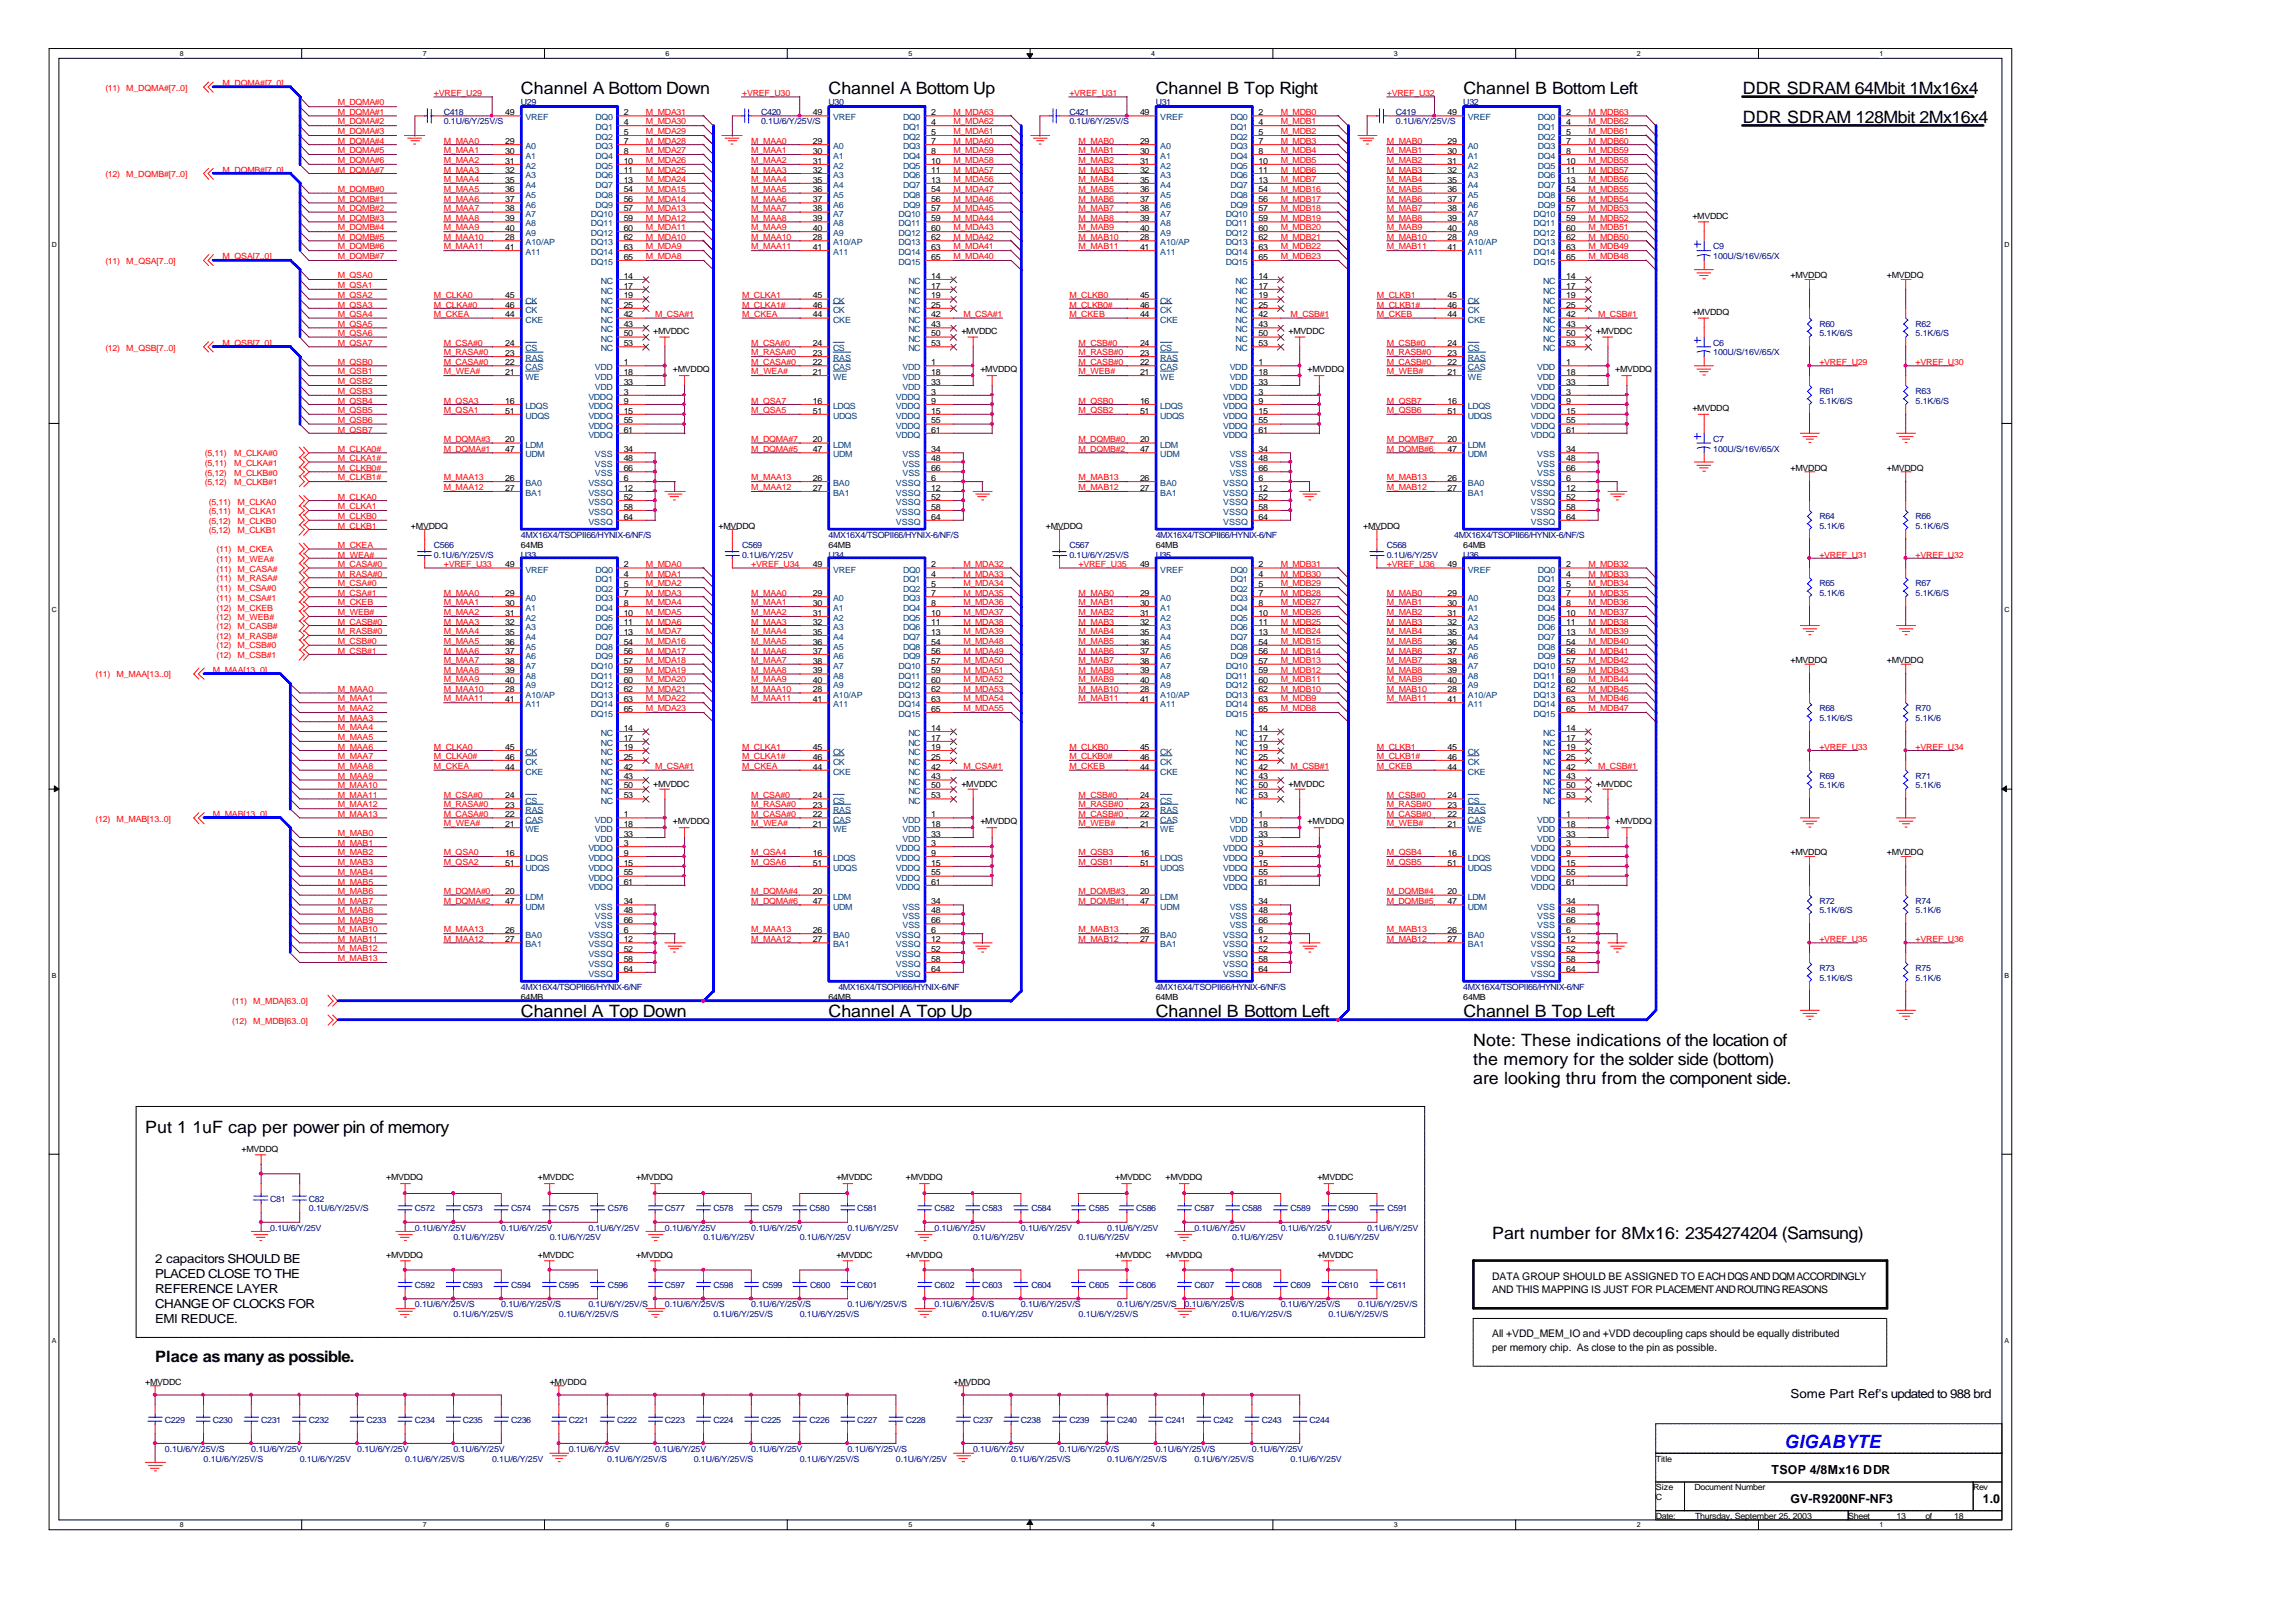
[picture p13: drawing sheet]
<svg xmlns="http://www.w3.org/2000/svg" width="297mm" height="210mm" viewBox="0 0 297 210" stroke-linecap="round" stroke-linejoin="round" font-family="sans-serif">
<defs><g id="words">
<text font-size="2.4" fill="#00f" x="230.9" y="187.4">GIGABYTE</text>
<g font-size="2.2">
<text x="67.4" y="12.1">Channel A Bottom Down</text>
<text x="107.2" y="12.1">Channel A Bottom Up</text>
<text x="149.5" y="12.1">Channel B Top Right</text>
<text x="189.3" y="12.1">Channel B Bottom Left</text>
<text x="225.5" y="12.1">DDR SDRAM 64Mbit 1Mx16x4</text>
<text x="225.5" y="15.9">DDR SDRAM 128Mbit 2Mx16x4</text>
<text x="67.4" y="131.7">Channel A Top Down</text>
<text x="107.2" y="131.7">Channel A Top Up</text>
<text x="149.5" y="131.7">Channel B Bottom Left</text>
<text x="189.3" y="131.7">Channel B Top Left</text>
<text x="190.6" y="135.4">Note: These indications of the location of</text>
<text x="190.6" y="137.9">the memory for the solder side (bottom)</text>
<text x="190.6" y="140.3">are looking thru from the component side.</text>
<text x="18.8" y="146.6">Put 1 1uF cap per power pin of memory</text>
<text x="193" y="160.3">Part number for 8Mx16: 2354274204 (Samsung)</text>
</g>
<text font-size="2" x="20.1" y="176.3">Place as many as possible.</text>
<g font-size="1.6">
<text x="20.1" y="163.4">2 capacitors SHOULD BE</text>
<text x="20.1" y="165.4">PLACED CLOSE TO THE</text>
<text x="20.1" y="167.3">REFERENCE LAYER</text>
<text x="20.1" y="169.3">CHANGE OF CLOCKS FOR</text>
<text x="20.1" y="171.2">EMI REDUCE.</text>
<text x="231.6" y="180.9">Some Part Ref's updated to 988 brd</text>
<text x="229.2" y="190.8">TSOP 4/8Mx16 DDR</text>
<text x="231.6" y="194.5">GV-R9200NF-NF3</text>
<text x="256.5" y="194.5">1.0</text>
</g>
<g font-size="1.4">
<text x="193" y="165.6">DATA GROUP SHOULD BE ASSIGNED TO EACH DQS AND DQM ACCORDINGLY</text>
<text x="193" y="167.3">AND THIS MAPPING IS JUST FOR PLACEMENT AND ROUTING REASONS</text>
<text x="193" y="173.1">All +VDD_MEM_IO and +VDD decoupling caps should be equally distributed</text>
<text x="193" y="174.9">per memory chip. As close to the pin as possible.</text>
</g>
<g font-size="1.1" fill="#f00">
<text x="13.6" y="11.8">(11)</text>
<text x="16.3" y="11.8">M_DQMA#[7..0]</text>
<text x="28.8" y="11.1">M_DQMA#[7..0]</text>
<text x="43.7" y="16.1">M_DQMA#2</text>
<text x="43.7" y="13.6">M_DQMA#0</text>
<text x="43.7" y="14.9">M_DQMA#1</text>
<text x="43.7" y="17.4">M_DQMA#3</text>
<text x="56.1" y="12.4">+VREF_U29</text>
<text x="83.6" y="16.1">M_MDA30</text>
<text x="83.6" y="17.4">M_MDA29</text>
<text x="83.6" y="14.9">M_MDA31</text>
<text x="96" y="12.4">+VREF_U30</text>
<text x="123.4" y="16.1">M_MDA62</text>
<text x="123.4" y="17.4">M_MDA61</text>
<text x="123.4" y="14.9">M_MDA63</text>
<text x="138.3" y="12.4">+VREF_U31</text>
<text x="165.7" y="14.9">M_MDB0</text>
<text x="165.7" y="16.1">M_MDB1</text>
<text x="165.7" y="17.4">M_MDB2</text>
<text x="179.4" y="12.4">+VREF_U32</text>
<text x="205.5" y="14.9">M_MDB63</text>
<text x="205.5" y="17.4">M_MDB61</text>
<text x="205.5" y="16.1">M_MDB62</text>
<text x="13.6" y="23">(12)</text>
<text x="16.3" y="23">M_DQMB#[7..0]</text>
<text x="28.8" y="22.4">M_DQMB#[7..0]</text>
<text x="43.7" y="21.1">M_DQMA#6</text>
<text x="43.7" y="18.6">M_DQMA#4</text>
<text x="43.7" y="19.8">M_DQMA#5</text>
<text x="43.7" y="22.4">M_DQMA#7</text>
<text x="57.4" y="18.6">M_MAA0</text>
<text x="57.4" y="19.8">M_MAA1</text>
<text x="57.4" y="21.1">M_MAA2</text>
<text x="57.4" y="22.4">M_MAA3</text>
<text x="57.4" y="23.6">M_MAA4</text>
<text x="83.6" y="21.1">M_MDA26</text>
<text x="83.6" y="19.8">M_MDA27</text>
<text x="83.6" y="22.4">M_MDA25</text>
<text x="83.6" y="18.6">M_MDA28</text>
<text x="83.6" y="23.6">M_MDA24</text>
<text x="97.2" y="22.4">M_MAA3</text>
<text x="97.2" y="19.8">M_MAA1</text>
<text x="97.2" y="23.6">M_MAA4</text>
<text x="97.2" y="21.1">M_MAA2</text>
<text x="97.2" y="18.6">M_MAA0</text>
<text x="123.4" y="22.4">M_MDA57</text>
<text x="123.4" y="23.6">M_MDA56</text>
<text x="123.4" y="21.1">M_MDA58</text>
<text x="123.4" y="19.8">M_MDA59</text>
<text x="123.4" y="18.6">M_MDA60</text>
<text x="139.5" y="22.4">M_MAB3</text>
<text x="139.5" y="19.8">M_MAB1</text>
<text x="139.5" y="23.6">M_MAB4</text>
<text x="139.5" y="21.1">M_MAB2</text>
<text x="139.5" y="18.6">M_MAB0</text>
<text x="165.7" y="18.6">M_MDB3</text>
<text x="165.7" y="19.8">M_MDB4</text>
<text x="165.7" y="21.1">M_MDB5</text>
<text x="165.7" y="22.4">M_MDB6</text>
<text x="165.7" y="23.6">M_MDB7</text>
<text x="179.4" y="22.4">M_MAB3</text>
<text x="179.4" y="21.1">M_MAB2</text>
<text x="179.4" y="18.6">M_MAB0</text>
<text x="179.4" y="23.6">M_MAB4</text>
<text x="179.4" y="19.8">M_MAB1</text>
<text x="205.5" y="23.6">M_MDB56</text>
<text x="205.5" y="22.4">M_MDB57</text>
<text x="205.5" y="21.1">M_MDB58</text>
<text x="205.5" y="18.6">M_MDB60</text>
<text x="205.5" y="19.8">M_MDB59</text>
<text x="43.7" y="29.8">M_DQMB#4</text>
<text x="43.7" y="28.5">M_DQMB#3</text>
<text x="43.7" y="24.8">M_DQMB#0</text>
<text x="43.7" y="26.1">M_DQMB#1</text>
<text x="43.7" y="27.4">M_DQMB#2</text>
<text x="57.4" y="27.4">M_MAA7</text>
<text x="57.4" y="24.8">M_MAA5</text>
<text x="57.4" y="28.5">M_MAA8</text>
<text x="57.4" y="26.1">M_MAA6</text>
<text x="57.4" y="29.8">M_MAA9</text>
<text x="83.6" y="26.1">M_MDA14</text>
<text x="83.6" y="27.4">M_MDA13</text>
<text x="83.6" y="29.8">M_MDA11</text>
<text x="83.6" y="24.8">M_MDA15</text>
<text x="83.6" y="28.5">M_MDA12</text>
<text x="97.2" y="24.8">M_MAA5</text>
<text x="97.2" y="28.5">M_MAA8</text>
<text x="97.2" y="29.8">M_MAA9</text>
<text x="97.2" y="26.1">M_MAA6</text>
<text x="97.2" y="27.4">M_MAA7</text>
<text x="123.4" y="29.8">M_MDA43</text>
<text x="123.4" y="24.8">M_MDA47</text>
<text x="123.4" y="27.4">M_MDA45</text>
<text x="123.4" y="26.1">M_MDA46</text>
<text x="123.4" y="28.5">M_MDA44</text>
<text x="139.5" y="24.8">M_MAB5</text>
<text x="139.5" y="28.5">M_MAB8</text>
<text x="139.5" y="29.8">M_MAB9</text>
<text x="139.5" y="26.1">M_MAB6</text>
<text x="139.5" y="27.4">M_MAB7</text>
<text x="165.7" y="24.8">M_MDB16</text>
<text x="165.7" y="26.1">M_MDB17</text>
<text x="165.7" y="27.4">M_MDB18</text>
<text x="165.7" y="28.5">M_MDB19</text>
<text x="165.7" y="29.8">M_MDB20</text>
<text x="179.4" y="28.5">M_MAB8</text>
<text x="179.4" y="29.8">M_MAB9</text>
<text x="179.4" y="24.8">M_MAB5</text>
<text x="179.4" y="26.1">M_MAB6</text>
<text x="179.4" y="27.4">M_MAB7</text>
<text x="205.5" y="29.8">M_MDB51</text>
<text x="205.5" y="26.1">M_MDB54</text>
<text x="205.5" y="27.4">M_MDB53</text>
<text x="205.5" y="28.5">M_MDB52</text>
<text x="205.5" y="24.8">M_MDB55</text>
<text x="13.6" y="34.1">(11)</text>
<text x="16.3" y="34.1">M_QSA[7..0]</text>
<text x="28.8" y="33.5">M_QSA[7..0]</text>
<text x="43.7" y="36">M_QSA0</text>
<text x="43.7" y="32.3">M_DQMB#6</text>
<text x="43.7" y="33.5">M_DQMB#7</text>
<text x="43.7" y="31.1">M_DQMB#5</text>
<text x="57.4" y="32.3">M_MAA11</text>
<text x="57.4" y="31.1">M_MAA10</text>
<text x="83.6" y="31.1">M_MDA10</text>
<text x="83.6" y="33.5">M_MDA8</text>
<text x="83.6" y="32.3">M_MDA9</text>
<text x="97.2" y="32.3">M_MAA11</text>
<text x="97.2" y="31.1">M_MAA10</text>
<text x="123.4" y="32.3">M_MDA41</text>
<text x="123.4" y="33.5">M_MDA40</text>
<text x="123.4" y="31.1">M_MDA42</text>
<text x="139.5" y="32.3">M_MAB11</text>
<text x="139.5" y="31.1">M_MAB10</text>
<text x="165.7" y="31.1">M_MDB21</text>
<text x="165.7" y="32.3">M_MDB22</text>
<text x="165.7" y="33.5">M_MDB23</text>
<text x="179.4" y="31.1">M_MAB10</text>
<text x="179.4" y="32.3">M_MAB11</text>
<text x="205.5" y="31.1">M_MDB50</text>
<text x="205.5" y="33.5">M_MDB48</text>
<text x="205.5" y="32.3">M_MDB49</text>
<text x="43.7" y="38.5">M_QSA2</text>
<text x="43.7" y="39.8">M_QSA3</text>
<text x="43.7" y="41">M_QSA4</text>
<text x="43.7" y="37.3">M_QSA1</text>
<text x="56.1" y="39.8">M_CLKA#0</text>
<text x="56.1" y="38.5">M_CLKA0</text>
<text x="56.1" y="41">M_CKEA</text>
<text x="84.8" y="41">M_CSA#1</text>
<text x="96" y="39.8">M_CLKA1#</text>
<text x="96" y="38.5">M_CLKA1</text>
<text x="96" y="41">M_CKEA</text>
<text x="124.6" y="41">M_CSA#1</text>
<text x="138.3" y="39.8">M_CLKB0#</text>
<text x="138.3" y="38.5">M_CLKB0</text>
<text x="138.3" y="41">M_CKEB</text>
<text x="167" y="41">M_CSB#1</text>
<text x="178.1" y="39.8">M_CLKB1#</text>
<text x="178.1" y="41">M_CKEB</text>
<text x="178.1" y="38.5">M_CLKB1</text>
<text x="206.8" y="41">M_CSB#1</text>
<text x="13.6" y="45.4">(12)</text>
<text x="16.3" y="45.4">M_QSB[7..0]</text>
<text x="28.8" y="44.7">M_QSB[7..0]</text>
<text x="43.7" y="42.3">M_QSA5</text>
<text x="43.7" y="43.5">M_QSA6</text>
<text x="43.7" y="44.7">M_QSA7</text>
<text x="43.7" y="47.3">M_QSB0</text>
<text x="57.4" y="46">M_RASA#0</text>
<text x="57.4" y="44.7">M_CSA#0</text>
<text x="57.4" y="47.3">M_CASA#0</text>
<text x="97.2" y="44.7">M_CSA#0</text>
<text x="97.2" y="47.3">M_CASA#0</text>
<text x="97.2" y="46">M_RASA#0</text>
<text x="139.5" y="46">M_RASB#0</text>
<text x="139.5" y="47.3">M_CASB#0</text>
<text x="139.5" y="44.7">M_CSB#0</text>
<text x="179.4" y="47.3">M_CASB#0</text>
<text x="179.4" y="46">M_RASB#0</text>
<text x="179.4" y="44.7">M_CSB#0</text>
<text x="235.4" y="47.3">+VREF_U29</text>
<text x="247.8" y="47.3">+VREF_U30</text>
<text x="43.7" y="53.4">M_QSB5</text>
<text x="43.7" y="52.3">M_QSB4</text>
<text x="43.7" y="49.7">M_QSB2</text>
<text x="43.7" y="51">M_QSB3</text>
<text x="43.7" y="48.4">M_QSB1</text>
<text x="57.4" y="53.4">M_QSA1</text>
<text x="57.4" y="52.3">M_QSA3</text>
<text x="57.4" y="48.4">M_WEA#</text>
<text x="97.2" y="48.4">M_WEA#</text>
<text x="97.2" y="52.3">M_QSA7</text>
<text x="97.2" y="53.4">M_QSA5</text>
<text x="139.5" y="52.3">M_QSB0</text>
<text x="139.5" y="48.4">M_WEB#</text>
<text x="139.5" y="53.4">M_QSB2</text>
<text x="179.4" y="48.4">M_WEB#</text>
<text x="179.4" y="53.4">M_QSB6</text>
<text x="179.4" y="52.3">M_QSB7</text>
<text x="26.5" y="59">(5,11)</text>
<text x="30.3" y="59">M_CLKA#0</text>
<text x="43.7" y="59.7">M_CLKA1#</text>
<text x="43.7" y="56">M_QSB7</text>
<text x="43.7" y="54.7">M_QSB6</text>
<text x="43.7" y="58.4">M_CLKA0#</text>
<text x="57.4" y="58.4">M_DQMA#1</text>
<text x="57.4" y="57.2">M_DQMA#3</text>
<text x="97.2" y="57.2">M_DQMA#7</text>
<text x="97.2" y="58.4">M_DQMA#5</text>
<text x="139.5" y="58.4">M_DQMB#2</text>
<text x="139.5" y="57.2">M_DQMB#0</text>
<text x="179.4" y="57.2">M_DQMB#7</text>
<text x="179.4" y="58.4">M_DQMB#6</text>
<text x="26.5" y="62.8">(5,12)</text>
<text x="26.5" y="60.3">(5,11)</text>
<text x="26.5" y="61.6">(5,12)</text>
<text x="27" y="65.3">(5,11)</text>
<text x="30.3" y="62.8">M_CLKB#1</text>
<text x="30.3" y="60.3">M_CLKA#1</text>
<text x="30.3" y="61.6">M_CLKB#0</text>
<text x="30.7" y="65.3">M_CLKA0</text>
<text x="43.7" y="62.2">M_CLKB1#</text>
<text x="43.7" y="60.9">M_CLKB0#</text>
<text x="43.7" y="64.7">M_CLKA0</text>
<text x="43.7" y="65.9">M_CLKA1</text>
<text x="57.4" y="63.4">M_MAA12</text>
<text x="57.4" y="62.2">M_MAA13</text>
<text x="97.2" y="62.2">M_MAA13</text>
<text x="97.2" y="63.4">M_MAA12</text>
<text x="139.5" y="62.2">M_MAB13</text>
<text x="139.5" y="63.4">M_MAB12</text>
<text x="179.4" y="62.2">M_MAB13</text>
<text x="179.4" y="63.4">M_MAB12</text>
<text x="27" y="66.6">(5,11)</text>
<text x="27" y="67.7">(5,12)</text>
<text x="27" y="69">(5,12)</text>
<text x="28" y="71.5">(11)</text>
<text x="30.7" y="71.5">M_CKEA</text>
<text x="30.7" y="66.6">M_CLKA1</text>
<text x="30.7" y="67.7">M_CLKB0</text>
<text x="30.7" y="69">M_CLKB1</text>
<text x="43.7" y="70.9">M_CKEA</text>
<text x="43.7" y="67.2">M_CLKB0</text>
<text x="43.7" y="68.4">M_CLKB1</text>
<text x="28" y="72.7">(11)</text>
<text x="28" y="74">(11)</text>
<text x="28" y="75.2">(11)</text>
<text x="28" y="76.5">(11)</text>
<text x="28" y="77.7">(11)</text>
<text x="30.7" y="72.7">M_WEA#</text>
<text x="30.7" y="74">M_CASA#</text>
<text x="30.7" y="75.2">M_RASA#</text>
<text x="30.7" y="76.5">M_CSA#0</text>
<text x="30.7" y="77.7">M_CSA#1</text>
<text x="43.7" y="72.2">M_WEA#</text>
<text x="43.7" y="73.3">M_CASA#0</text>
<text x="43.7" y="74.6">M_RASA#0</text>
<text x="43.7" y="75.9">M_CSA#0</text>
<text x="43.7" y="77.1">M_CSA#1</text>
<text x="57.4" y="73.3">+VREF_U33</text>
<text x="57.4" y="77.1">M_MAA0</text>
<text x="83.6" y="73.3">M_MDA0</text>
<text x="83.6" y="75.9">M_MDA2</text>
<text x="83.6" y="77.1">M_MDA3</text>
<text x="83.6" y="74.6">M_MDA1</text>
<text x="97.2" y="73.3">+VREF_U34</text>
<text x="97.2" y="77.1">M_MAA0</text>
<text x="124.6" y="74.6">M_MDA33</text>
<text x="124.6" y="73.3">M_MDA32</text>
<text x="124.6" y="75.9">M_MDA34</text>
<text x="124.6" y="77.1">M_MDA35</text>
<text x="139.5" y="73.3">+VREF_U35</text>
<text x="139.5" y="77.1">M_MAB0</text>
<text x="165.7" y="73.3">M_MDB31</text>
<text x="165.7" y="74.6">M_MDB30</text>
<text x="165.7" y="75.9">M_MDB29</text>
<text x="165.7" y="77.1">M_MDB28</text>
<text x="179.4" y="73.3">+VREF_U36</text>
<text x="179.4" y="77.1">M_MAB0</text>
<text x="205.5" y="73.3">M_MDB32</text>
<text x="205.5" y="75.9">M_MDB34</text>
<text x="205.5" y="74.6">M_MDB33</text>
<text x="205.5" y="77.1">M_MDB35</text>
<text x="235.4" y="72.2">+VREF_U31</text>
<text x="247.8" y="72.2">+VREF_U32</text>
<text x="28" y="79">(12)</text>
<text x="28" y="83.9">(12)</text>
<text x="28" y="82.7">(12)</text>
<text x="28" y="80.2">(12)</text>
<text x="28" y="81.5">(12)</text>
<text x="30.7" y="79">M_CKEB</text>
<text x="30.7" y="83.9">M_CSB#0</text>
<text x="30.7" y="82.7">M_RASB#</text>
<text x="30.7" y="80.2">M_WEB#</text>
<text x="30.7" y="81.5">M_CASB#</text>
<text x="43.7" y="82.1">M_RASB#0</text>
<text x="43.7" y="79.6">M_WEB#</text>
<text x="43.7" y="83.3">M_CSB#0</text>
<text x="43.7" y="78.3">M_CKEB</text>
<text x="43.7" y="80.9">M_CASB#0</text>
<text x="57.4" y="80.9">M_MAA3</text>
<text x="57.4" y="83.3">M_MAA5</text>
<text x="57.4" y="78.3">M_MAA1</text>
<text x="57.4" y="82.1">M_MAA4</text>
<text x="57.4" y="79.6">M_MAA2</text>
<text x="83.6" y="82.1">M_MDA7</text>
<text x="83.6" y="80.9">M_MDA6</text>
<text x="83.6" y="79.6">M_MDA5</text>
<text x="83.6" y="78.3">M_MDA4</text>
<text x="83.6" y="83.3">M_MDA16</text>
<text x="97.2" y="78.3">M_MAA1</text>
<text x="97.2" y="80.9">M_MAA3</text>
<text x="97.2" y="82.1">M_MAA4</text>
<text x="97.2" y="83.3">M_MAA5</text>
<text x="97.2" y="79.6">M_MAA2</text>
<text x="124.6" y="79.6">M_MDA37</text>
<text x="124.6" y="80.9">M_MDA38</text>
<text x="124.6" y="78.3">M_MDA36</text>
<text x="124.6" y="83.3">M_MDA48</text>
<text x="124.6" y="82.1">M_MDA39</text>
<text x="139.5" y="80.9">M_MAB3</text>
<text x="139.5" y="83.3">M_MAB5</text>
<text x="139.5" y="79.6">M_MAB2</text>
<text x="139.5" y="82.1">M_MAB4</text>
<text x="139.5" y="78.3">M_MAB1</text>
<text x="165.7" y="78.3">M_MDB27</text>
<text x="165.7" y="79.6">M_MDB26</text>
<text x="165.7" y="80.9">M_MDB25</text>
<text x="165.7" y="82.1">M_MDB24</text>
<text x="165.7" y="83.3">M_MDB15</text>
<text x="179.4" y="80.9">M_MAB3</text>
<text x="179.4" y="83.3">M_MAB5</text>
<text x="179.4" y="79.6">M_MAB2</text>
<text x="179.4" y="82.1">M_MAB4</text>
<text x="179.4" y="78.3">M_MAB1</text>
<text x="205.5" y="83.3">M_MDB40</text>
<text x="205.5" y="79.6">M_MDB37</text>
<text x="205.5" y="82.1">M_MDB39</text>
<text x="205.5" y="80.9">M_MDB38</text>
<text x="205.5" y="78.3">M_MDB36</text>
<text x="12.4" y="87.6">(11)</text>
<text x="15.1" y="87.6">M_MAA[13..0]</text>
<text x="27.5" y="87.1">M_MAA[13..0]</text>
<text x="28" y="85.2">(12)</text>
<text x="30.7" y="85.2">M_CSB#1</text>
<text x="43.7" y="89.6">M_MAA0</text>
<text x="43.7" y="84.6">M_CSB#1</text>
<text x="57.4" y="87.1">M_MAA8</text>
<text x="57.4" y="89.6">M_MAA10</text>
<text x="57.4" y="88.3">M_MAA9</text>
<text x="57.4" y="84.6">M_MAA6</text>
<text x="57.4" y="85.8">M_MAA7</text>
<text x="83.6" y="84.6">M_MDA17</text>
<text x="83.6" y="87.1">M_MDA19</text>
<text x="83.6" y="89.6">M_MDA21</text>
<text x="83.6" y="85.8">M_MDA18</text>
<text x="83.6" y="88.3">M_MDA20</text>
<text x="97.2" y="85.8">M_MAA7</text>
<text x="97.2" y="87.1">M_MAA8</text>
<text x="97.2" y="89.6">M_MAA10</text>
<text x="97.2" y="84.6">M_MAA6</text>
<text x="97.2" y="88.3">M_MAA9</text>
<text x="124.6" y="85.8">M_MDA50</text>
<text x="124.6" y="88.3">M_MDA52</text>
<text x="124.6" y="87.1">M_MDA51</text>
<text x="124.6" y="84.6">M_MDA49</text>
<text x="124.6" y="89.6">M_MDA53</text>
<text x="139.5" y="87.1">M_MAB8</text>
<text x="139.5" y="88.3">M_MAB9</text>
<text x="139.5" y="89.6">M_MAB10</text>
<text x="139.5" y="84.6">M_MAB6</text>
<text x="139.5" y="85.8">M_MAB7</text>
<text x="165.7" y="84.6">M_MDB14</text>
<text x="165.7" y="85.8">M_MDB13</text>
<text x="165.7" y="87.1">M_MDB12</text>
<text x="165.7" y="88.3">M_MDB11</text>
<text x="165.7" y="89.6">M_MDB10</text>
<text x="179.4" y="87.1">M_MAB8</text>
<text x="179.4" y="88.3">M_MAB9</text>
<text x="179.4" y="89.6">M_MAB10</text>
<text x="179.4" y="84.6">M_MAB6</text>
<text x="179.4" y="85.8">M_MAB7</text>
<text x="205.5" y="85.8">M_MDB42</text>
<text x="205.5" y="84.6">M_MDB41</text>
<text x="205.5" y="87.1">M_MDB43</text>
<text x="205.5" y="88.3">M_MDB44</text>
<text x="205.5" y="89.6">M_MDB45</text>
<text x="43.7" y="92">M_MAA2</text>
<text x="43.7" y="94.5">M_MAA4</text>
<text x="43.7" y="90.8">M_MAA1</text>
<text x="43.7" y="93.3">M_MAA3</text>
<text x="43.7" y="95.8">M_MAA5</text>
<text x="57.4" y="90.8">M_MAA11</text>
<text x="83.6" y="92">M_MDA23</text>
<text x="83.6" y="90.8">M_MDA22</text>
<text x="97.2" y="90.8">M_MAA11</text>
<text x="124.6" y="92">M_MDA55</text>
<text x="124.6" y="90.8">M_MDA54</text>
<text x="139.5" y="90.8">M_MAB11</text>
<text x="165.7" y="90.8">M_MDB9</text>
<text x="165.7" y="92">M_MDB8</text>
<text x="179.4" y="90.8">M_MAB11</text>
<text x="205.5" y="90.8">M_MDB46</text>
<text x="205.5" y="92">M_MDB47</text>
<text x="43.7" y="99.5">M_MAA8</text>
<text x="43.7" y="98.2">M_MAA7</text>
<text x="43.7" y="100.8">M_MAA9</text>
<text x="43.7" y="97">M_MAA6</text>
<text x="56.1" y="97">M_CLKA0</text>
<text x="56.1" y="99.5">M_CKEA</text>
<text x="56.1" y="98.2">M_CLKA0#</text>
<text x="84.8" y="99.5">M_CSA#1</text>
<text x="96" y="97">M_CLKA1</text>
<text x="96" y="99.5">M_CKEA</text>
<text x="96" y="98.2">M_CLKA1#</text>
<text x="124.6" y="99.5">M_CSA#1</text>
<text x="138.3" y="98.2">M_CLKB0#</text>
<text x="138.3" y="99.5">M_CKEB</text>
<text x="138.3" y="97">M_CLKB0</text>
<text x="167" y="99.5">M_CSB#1</text>
<text x="178.1" y="98.2">M_CLKB1#</text>
<text x="178.1" y="99.5">M_CKEB</text>
<text x="178.1" y="97">M_CLKB1</text>
<text x="206.8" y="99.5">M_CSB#1</text>
<text x="235.4" y="97">+VREF_U33</text>
<text x="247.8" y="97">+VREF_U34</text>
<text x="12.4" y="106.4">(12)</text>
<text x="15.1" y="106.4">M_MAB[13..0]</text>
<text x="27.5" y="105.8">M_MAB[13..0]</text>
<text x="43.7" y="105.8">M_MAA13</text>
<text x="43.7" y="104.5">M_MAA12</text>
<text x="43.7" y="102">M_MAA10</text>
<text x="43.7" y="103.2">M_MAA11</text>
<text x="57.4" y="104.5">M_RASA#0</text>
<text x="57.4" y="105.8">M_CASA#0</text>
<text x="57.4" y="106.9">M_WEA#</text>
<text x="57.4" y="103.2">M_CSA#0</text>
<text x="97.2" y="104.5">M_RASA#0</text>
<text x="97.2" y="105.8">M_CASA#0</text>
<text x="97.2" y="106.9">M_WEA#</text>
<text x="97.2" y="103.2">M_CSA#0</text>
<text x="139.5" y="105.8">M_CASB#0</text>
<text x="139.5" y="106.9">M_WEB#</text>
<text x="139.5" y="104.5">M_RASB#0</text>
<text x="139.5" y="103.2">M_CSB#0</text>
<text x="179.4" y="105.8">M_CASB#0</text>
<text x="179.4" y="106.9">M_WEB#</text>
<text x="179.4" y="104.5">M_RASB#0</text>
<text x="179.4" y="103.2">M_CSB#0</text>
<text x="43.7" y="110.7">M_MAB2</text>
<text x="43.7" y="113.2">M_MAB4</text>
<text x="43.7" y="108.2">M_MAB0</text>
<text x="43.7" y="111.9">M_MAB3</text>
<text x="43.7" y="109.5">M_MAB1</text>
<text x="57.4" y="111.9">M_QSA2</text>
<text x="57.4" y="110.7">M_QSA0</text>
<text x="97.2" y="111.9">M_QSA6</text>
<text x="97.2" y="110.7">M_QSA4</text>
<text x="139.5" y="111.9">M_QSB1</text>
<text x="139.5" y="110.7">M_QSB3</text>
<text x="179.4" y="111.9">M_QSB5</text>
<text x="179.4" y="110.7">M_QSB4</text>
<text x="43.7" y="116.9">M_MAB7</text>
<text x="43.7" y="119.4">M_MAB9</text>
<text x="43.7" y="114.5">M_MAB5</text>
<text x="43.7" y="115.7">M_MAB6</text>
<text x="43.7" y="118.2">M_MAB8</text>
<text x="57.4" y="116.9">M_DQMA#2</text>
<text x="57.4" y="115.7">M_DQMA#0</text>
<text x="97.2" y="116.9">M_DQMA#6</text>
<text x="97.2" y="115.7">M_DQMA#4</text>
<text x="139.5" y="116.9">M_DQMB#1</text>
<text x="139.5" y="115.7">M_DQMB#3</text>
<text x="179.4" y="115.7">M_DQMB#4</text>
<text x="179.4" y="116.9">M_DQMB#5</text>
<text x="43.7" y="121.9">M_MAB11</text>
<text x="43.7" y="120.7">M_MAB10</text>
<text x="43.7" y="123.1">M_MAB12</text>
<text x="43.7" y="124.4">M_MAB13</text>
<text x="57.4" y="120.7">M_MAA13</text>
<text x="57.4" y="121.9">M_MAA12</text>
<text x="97.2" y="120.7">M_MAA13</text>
<text x="97.2" y="121.9">M_MAA12</text>
<text x="139.5" y="120.7">M_MAB13</text>
<text x="139.5" y="121.9">M_MAB12</text>
<text x="179.4" y="120.7">M_MAB13</text>
<text x="179.4" y="121.9">M_MAB12</text>
<text x="235.4" y="121.9">+VREF_U35</text>
<text x="247.8" y="121.9">+VREF_U36</text>
<text x="30.1" y="130">(11)</text>
<text x="32.8" y="130">M_MDA[63..0]</text>
<text x="30.1" y="132.5">(12)</text>
<text x="32.8" y="132.5">M_MDB[63..0]</text>
</g>
<g font-size="1.1" fill="#000080">
<text x="57.4" y="14.9">C418</text>
<text x="57.4" y="16.1">0.1U/6/Y/25V/S</text>
<text x="67.4" y="13.6">U29</text>
<text x="98.5" y="14.9">C420</text>
<text x="98.5" y="16.1">0.1U/6/Y/25V/S</text>
<text x="107.2" y="13.6">U30</text>
<text x="138.3" y="14.9">C421</text>
<text x="138.3" y="16.1">0.1U/6/Y/25V/S</text>
<text x="149.5" y="13.6">U31</text>
<text x="180.6" y="14.9">C419</text>
<text x="180.6" y="16.1">0.1U/6/Y/25V/S</text>
<text x="189.3" y="13.6">U32</text>
<text x="221.7" y="32.3">C9</text>
<text x="221.7" y="33.5">100U/S/16V/65/X</text>
<text x="221.7" y="44.7">C6</text>
<text x="221.7" y="46">100U/S/16V/65/X</text>
<text x="235.4" y="42.3">R60</text>
<text x="235.4" y="43.5">5.1K/6/S</text>
<text x="247.8" y="42.3">R62</text>
<text x="247.8" y="43.5">5.1K/6/S</text>
<text x="235.4" y="51">R61</text>
<text x="235.4" y="52.3">5.1K/6/S</text>
<text x="247.8" y="51">R63</text>
<text x="247.8" y="52.3">5.1K/6/S</text>
<text x="221.7" y="57.2">C7</text>
<text x="221.7" y="58.4">100U/S/16V/65/X</text>
<text x="56.1" y="70.9">C566</text>
<text x="67.4" y="69.6">4MX16X4/TSOPII66/HYNIX-6/NF/S</text>
<text x="96" y="70.9">C569</text>
<text x="107.2" y="69.6">4MX16X4/TSOPII66/HYNIX-6/NF/S</text>
<text x="138.3" y="70.9">C567</text>
<text x="149.5" y="69.6">4MX16X4/TSOPII66/HYNIX-6/NF</text>
<text x="179.4" y="70.9">C568</text>
<text x="188.1" y="69.6">4MX16X4/TSOPII66/HYNIX-6/NF/S</text>
<text x="235.4" y="67.2">R64</text>
<text x="235.4" y="68.4">5.1K/6</text>
<text x="247.8" y="67.2">R66</text>
<text x="247.8" y="68.4">5.1K/6/S</text>
<text x="56.1" y="72.2">0.1U/6/Y/25V/S</text>
<text x="67.4" y="72.2">U33</text>
<text x="96" y="72.2">0.1U/6/Y/25V</text>
<text x="107.2" y="72.2">U34</text>
<text x="138.3" y="72.2">0.1U/6/Y/25V/S</text>
<text x="149.5" y="72.2">U35</text>
<text x="179.4" y="72.2">0.1U/6/Y/25V</text>
<text x="189.3" y="72.2">U36</text>
<text x="235.4" y="75.9">R65</text>
<text x="235.4" y="77.1">5.1K/6</text>
<text x="247.8" y="75.9">R67</text>
<text x="247.8" y="77.1">5.1K/6/S</text>
<text x="235.4" y="92">R68</text>
<text x="235.4" y="93.3">5.1K/6/S</text>
<text x="247.8" y="92">R70</text>
<text x="247.8" y="93.3">5.1K/6</text>
<text x="235.4" y="100.8">R69</text>
<text x="247.8" y="100.8">R71</text>
<text x="235.4" y="102">5.1K/6</text>
<text x="247.8" y="102">5.1K/6</text>
<text x="235.4" y="116.9">R72</text>
<text x="235.4" y="118.2">5.1K/6/S</text>
<text x="247.8" y="116.9">R74</text>
<text x="247.8" y="118.2">5.1K/6</text>
<text x="235.4" y="125.7">R73</text>
<text x="247.8" y="125.7">R75</text>
<text x="67.4" y="128.1">4MX16X4/TSOPII66/HYNIX-6/NF</text>
<text x="108.5" y="128.1">4MX16X4/TSOPII66/HYNIX-6/NF</text>
<text x="149.5" y="128.1">4MX16X4/TSOPII66/HYNIX-6/NF/S</text>
<text x="189.3" y="128.1">4MX16X4/TSOPII66/HYNIX-6/NF</text>
<text x="235.4" y="126.9">5.1K/6/S</text>
<text x="247.8" y="126.9">5.1K/6</text>
<text x="35" y="155.5">C81</text>
<text x="40" y="155.5">C82</text>
<text x="35" y="159.3">0.1U/6/Y/25V</text>
<text x="40" y="156.7">0.1U/6/Y/25V/S</text>
<text x="53.7" y="156.7">C572</text>
<text x="53.7" y="159.3">0.1U/6/Y/25V</text>
<text x="58.7" y="160.5">0.1U/6/Y/25V</text>
<text x="59.9" y="156.7">C573</text>
<text x="64.9" y="159.3">0.1U/6/Y/25V</text>
<text x="66.1" y="156.7">C574</text>
<text x="71.1" y="160.5">0.1U/6/Y/25V</text>
<text x="72.3" y="156.7">C575</text>
<text x="76.1" y="159.3">0.1U/6/Y/25V</text>
<text x="78.7" y="156.7">C576</text>
<text x="86" y="156.7">C577</text>
<text x="86" y="159.3">0.1U/6/Y/25V</text>
<text x="91" y="160.5">0.1U/6/Y/25V</text>
<text x="92.3" y="156.7">C578</text>
<text x="97.2" y="159.3">0.1U/6/Y/25V</text>
<text x="98.6" y="156.7">C579</text>
<text x="103.5" y="160.5">0.1U/6/Y/25V</text>
<text x="104.7" y="156.7">C580</text>
<text x="109.6" y="159.3">0.1U/6/Y/25V</text>
<text x="110.9" y="156.7">C581</text>
<text x="120.9" y="156.7">C582</text>
<text x="120.9" y="159.3">0.1U/6/Y/25V</text>
<text x="125.9" y="160.5">0.1U/6/Y/25V</text>
<text x="127.1" y="156.7">C583</text>
<text x="132.1" y="159.3">0.1U/6/Y/25V</text>
<text x="133.4" y="156.7">C584</text>
<text x="139.5" y="160.5">0.1U/6/Y/25V</text>
<text x="140.9" y="156.7">C585</text>
<text x="143.3" y="159.3">0.1U/6/Y/25V</text>
<text x="147" y="156.7">C586</text>
<text x="154.5" y="156.7">C587</text>
<text x="154.5" y="159.3">0.1U/6/Y/25V</text>
<text x="159.4" y="160.5">0.1U/6/Y/25V</text>
<text x="160.7" y="156.7">C588</text>
<text x="165.7" y="159.3">0.1U/6/Y/25V</text>
<text x="167" y="156.7">C589</text>
<text x="171.9" y="160.5">0.1U/6/Y/25V</text>
<text x="173.1" y="156.7">C590</text>
<text x="176.9" y="159.3">0.1U/6/Y/25V</text>
<text x="179.5" y="156.7">C591</text>
<text x="53.7" y="166.7">C592</text>
<text x="59.9" y="166.7">C593</text>
<text x="66.1" y="166.7">C594</text>
<text x="72.3" y="166.7">C595</text>
<text x="78.7" y="166.7">C596</text>
<text x="86" y="166.7">C597</text>
<text x="92.3" y="166.7">C598</text>
<text x="98.6" y="166.7">C599</text>
<text x="104.8" y="166.7">C600</text>
<text x="110.9" y="166.7">C601</text>
<text x="120.9" y="166.7">C602</text>
<text x="127.1" y="166.7">C603</text>
<text x="133.4" y="166.7">C604</text>
<text x="140.9" y="166.7">C605</text>
<text x="147" y="166.7">C606</text>
<text x="154.5" y="166.7">C607</text>
<text x="160.7" y="166.7">C608</text>
<text x="167" y="166.7">C609</text>
<text x="173.1" y="166.7">C610</text>
<text x="179.4" y="166.7">C611</text>
<text x="53.7" y="169.2">0.1U/6/Y/25V/S</text>
<text x="58.7" y="170.4">0.1U/6/Y/25V/S</text>
<text x="64.9" y="169.2">0.1U/6/Y/25V/S</text>
<text x="72.3" y="170.4">0.1U/6/Y/25V/S</text>
<text x="76.1" y="169.2">0.1U/6/Y/25V/S</text>
<text x="86" y="169.2">0.1U/6/Y/25V/S</text>
<text x="92.3" y="170.4">0.1U/6/Y/25V/S</text>
<text x="97.2" y="169.2">0.1U/6/Y/25V/S</text>
<text x="103.5" y="170.4">0.1U/6/Y/25V/S</text>
<text x="109.6" y="169.2">0.1U/6/Y/25V/S</text>
<text x="120.9" y="169.2">0.1U/6/Y/25V/S</text>
<text x="127.1" y="170.4">0.1U/6/Y/25V</text>
<text x="132.1" y="169.2">0.1U/6/Y/25V/S</text>
<text x="139.5" y="170.4">0.1U/6/Y/25V/S</text>
<text x="144.5" y="169.2">0.1U/6/Y/25V/S</text>
<text x="153.2" y="169.2">0.1U/6/Y/25V/S</text>
<text x="159.4" y="170.4">0.1U/6/Y/25V/S</text>
<text x="165.7" y="169.2">0.1U/6/Y/25V/S</text>
<text x="171.9" y="170.4">0.1U/6/Y/25V/S</text>
<text x="175.7" y="169.2">0.1U/6/Y/25V/S</text>
<text x="21.3" y="184.2">C229</text>
<text x="27.5" y="184.2">C230</text>
<text x="33.8" y="184.2">C231</text>
<text x="40" y="184.2">C232</text>
<text x="47.4" y="184.2">C233</text>
<text x="53.7" y="184.2">C234</text>
<text x="59.9" y="184.2">C235</text>
<text x="66.1" y="184.2">C236</text>
<text x="73.6" y="184.2">C221</text>
<text x="79.8" y="184.2">C222</text>
<text x="86" y="184.2">C223</text>
<text x="92.3" y="184.2">C224</text>
<text x="98.5" y="184.2">C225</text>
<text x="104.7" y="184.2">C226</text>
<text x="110.9" y="184.2">C227</text>
<text x="117.2" y="184.2">C228</text>
<text x="125.9" y="184.2">C237</text>
<text x="132.1" y="184.2">C238</text>
<text x="138.3" y="184.2">C239</text>
<text x="144.5" y="184.2">C240</text>
<text x="150.8" y="184.2">C241</text>
<text x="157" y="184.2">C242</text>
<text x="163.2" y="184.2">C243</text>
<text x="169.4" y="184.2">C244</text>
<text x="21.3" y="187.9">0.1U/6/Y/25V/S</text>
<text x="26.3" y="189.2">0.1U/6/Y/25V/S</text>
<text x="32.5" y="187.9">0.1U/6/Y/25V</text>
<text x="38.8" y="189.2">0.1U/6/Y/25V</text>
<text x="46.2" y="187.9">0.1U/6/Y/25V</text>
<text x="52.4" y="189.2">0.1U/6/Y/25V/S</text>
<text x="58.7" y="187.9">0.1U/6/Y/25V</text>
<text x="63.7" y="189.2">0.1U/6/Y/25V</text>
<text x="73.6" y="187.9">0.1U/6/Y/25V</text>
<text x="78.6" y="189.2">0.1U/6/Y/25V/S</text>
<text x="84.8" y="187.9">0.1U/6/Y/25V</text>
<text x="89.7" y="189.2">0.1U/6/Y/25V/S</text>
<text x="97.2" y="187.9">0.1U/6/Y/25V</text>
<text x="103.5" y="189.2">0.1U/6/Y/25V/S</text>
<text x="109.6" y="187.9">0.1U/6/Y/25V/S</text>
<text x="115.9" y="189.2">0.1U/6/Y/25V</text>
<text x="125.9" y="187.9">0.1U/6/Y/25V</text>
<text x="130.8" y="189.2">0.1U/6/Y/25V/S</text>
<text x="137.1" y="187.9">0.1U/6/Y/25V/S</text>
<text x="143.3" y="189.2">0.1U/6/Y/25V/S</text>
<text x="149.5" y="187.9">0.1U/6/Y/25V/S</text>
<text x="154.5" y="189.2">0.1U/6/Y/25V/S</text>
<text x="162" y="187.9">0.1U/6/Y/25V</text>
<text x="167" y="189.2">0.1U/6/Y/25V</text>
</g>
<g font-size="1.1">
<text x="65.4" y="14.9">49</text>
<text x="80.7" y="14.9">2</text>
<text x="80.7" y="16.2">4</text>
<text x="80.7" y="17.5">5</text>
<text x="105.2" y="14.9">49</text>
<text x="120.5" y="14.9">2</text>
<text x="120.5" y="16.2">4</text>
<text x="120.5" y="17.5">5</text>
<text x="147.5" y="14.9">49</text>
<text x="162.8" y="14.9">2</text>
<text x="162.8" y="16.2">4</text>
<text x="162.8" y="17.5">5</text>
<text x="187.3" y="14.9">49</text>
<text x="202.6" y="14.9">2</text>
<text x="202.6" y="16.2">4</text>
<text x="202.6" y="17.5">5</text>
<text x="65.4" y="18.6">29</text>
<text x="65.4" y="19.9">30</text>
<text x="65.4" y="21.2">31</text>
<text x="65.4" y="22.4">32</text>
<text x="65.4" y="23.6">35</text>
<text x="80.7" y="18.6">7</text>
<text x="80.7" y="19.9">8</text>
<text x="80.7" y="21.2">10</text>
<text x="80.7" y="22.4">11</text>
<text x="80.7" y="23.6">13</text>
<text x="105.2" y="18.6">29</text>
<text x="105.2" y="19.9">30</text>
<text x="105.2" y="21.2">31</text>
<text x="105.2" y="22.4">32</text>
<text x="105.2" y="23.6">35</text>
<text x="120.5" y="18.6">7</text>
<text x="120.5" y="19.9">8</text>
<text x="120.5" y="21.2">10</text>
<text x="120.5" y="22.4">11</text>
<text x="120.5" y="23.6">13</text>
<text x="147.5" y="18.6">29</text>
<text x="147.5" y="19.9">30</text>
<text x="147.5" y="21.2">31</text>
<text x="147.5" y="22.4">32</text>
<text x="147.5" y="23.6">35</text>
<text x="162.8" y="18.6">7</text>
<text x="162.8" y="19.9">8</text>
<text x="162.8" y="21.2">10</text>
<text x="162.8" y="22.4">11</text>
<text x="162.8" y="23.6">13</text>
<text x="187.3" y="18.6">29</text>
<text x="187.3" y="19.9">30</text>
<text x="187.3" y="21.2">31</text>
<text x="187.3" y="22.4">32</text>
<text x="187.3" y="23.6">35</text>
<text x="202.6" y="18.6">7</text>
<text x="202.6" y="19.9">8</text>
<text x="202.6" y="21.2">10</text>
<text x="202.6" y="22.4">11</text>
<text x="202.6" y="23.6">13</text>
<text x="65.4" y="24.9">36</text>
<text x="65.4" y="26.2">37</text>
<text x="65.4" y="27.4">38</text>
<text x="65.4" y="28.6">39</text>
<text x="65.4" y="29.9">40</text>
<text x="80.7" y="24.9">54</text>
<text x="80.7" y="26.2">56</text>
<text x="80.7" y="27.4">57</text>
<text x="80.7" y="28.6">59</text>
<text x="80.7" y="29.9">60</text>
<text x="105.2" y="24.9">36</text>
<text x="105.2" y="26.2">37</text>
<text x="105.2" y="27.4">38</text>
<text x="105.2" y="28.6">39</text>
<text x="105.2" y="29.9">40</text>
<text x="120.5" y="24.9">54</text>
<text x="120.5" y="26.2">56</text>
<text x="120.5" y="27.4">57</text>
<text x="120.5" y="28.6">59</text>
<text x="120.5" y="29.9">60</text>
<text x="147.5" y="24.9">36</text>
<text x="147.5" y="26.2">37</text>
<text x="147.5" y="27.4">38</text>
<text x="147.5" y="28.6">39</text>
<text x="147.5" y="29.9">40</text>
<text x="162.8" y="24.9">54</text>
<text x="162.8" y="26.2">56</text>
<text x="162.8" y="27.4">57</text>
<text x="162.8" y="28.6">59</text>
<text x="162.8" y="29.9">60</text>
<text x="187.3" y="24.9">36</text>
<text x="187.3" y="26.2">37</text>
<text x="187.3" y="27.4">38</text>
<text x="187.3" y="28.6">39</text>
<text x="187.3" y="29.9">40</text>
<text x="202.6" y="24.9">54</text>
<text x="202.6" y="26.2">56</text>
<text x="202.6" y="27.4">57</text>
<text x="202.6" y="28.6">59</text>
<text x="202.6" y="29.9">60</text>
<text x="218.9" y="28.3">+MVDDC</text>
<text x="65.4" y="31.1">28</text>
<text x="65.4" y="32.4">41</text>
<text x="80.7" y="31.1">62</text>
<text x="80.7" y="32.4">63</text>
<text x="80.7" y="33.6">65</text>
<text x="105.2" y="31.1">28</text>
<text x="105.2" y="32.4">41</text>
<text x="120.5" y="31.1">62</text>
<text x="120.5" y="32.4">63</text>
<text x="120.5" y="33.6">65</text>
<text x="147.5" y="31.1">28</text>
<text x="147.5" y="32.4">41</text>
<text x="162.8" y="31.1">62</text>
<text x="162.8" y="32.4">63</text>
<text x="162.8" y="33.6">65</text>
<text x="187.3" y="31.1">28</text>
<text x="187.3" y="32.4">41</text>
<text x="202.6" y="31.1">62</text>
<text x="202.6" y="32.4">63</text>
<text x="202.6" y="33.6">65</text>
<text x="231.6" y="36">+MVDDQ</text>
<text x="244.1" y="36">+MVDDQ</text>
<text x="65.4" y="41.1">44</text>
<text x="65.4" y="38.6">45</text>
<text x="65.4" y="39.8">46</text>
<text x="80.7" y="36.1">14</text>
<text x="80.7" y="37.4">17</text>
<text x="80.7" y="38.6">19</text>
<text x="80.7" y="39.8">25</text>
<text x="80.7" y="41.1">42</text>
<text x="105.2" y="41.1">44</text>
<text x="105.2" y="38.6">45</text>
<text x="105.2" y="39.8">46</text>
<text x="120.5" y="36.1">14</text>
<text x="120.5" y="37.4">17</text>
<text x="120.5" y="38.6">19</text>
<text x="120.5" y="39.8">25</text>
<text x="120.5" y="41.1">42</text>
<text x="147.5" y="41.1">44</text>
<text x="147.5" y="38.6">45</text>
<text x="147.5" y="39.8">46</text>
<text x="162.8" y="36.1">14</text>
<text x="162.8" y="37.4">17</text>
<text x="162.8" y="38.6">19</text>
<text x="162.8" y="39.8">25</text>
<text x="162.8" y="41.1">42</text>
<text x="187.3" y="41.1">44</text>
<text x="187.3" y="38.6">45</text>
<text x="187.3" y="39.8">46</text>
<text x="202.6" y="36.1">14</text>
<text x="202.6" y="37.4">17</text>
<text x="202.6" y="38.6">19</text>
<text x="202.6" y="39.8">25</text>
<text x="202.6" y="41.1">42</text>
<text x="218.9" y="40.7">+MVDDQ</text>
<text x="65.4" y="46.1">23</text>
<text x="65.4" y="47.3">22</text>
<text x="65.4" y="44.8">24</text>
<text x="80.7" y="47.3">1</text>
<text x="80.7" y="42.3">43</text>
<text x="80.7" y="43.5">50</text>
<text x="80.7" y="44.8">53</text>
<text x="84.5" y="43.3">+MVDDC</text>
<text x="105.2" y="46.1">23</text>
<text x="105.2" y="47.3">22</text>
<text x="105.2" y="44.8">24</text>
<text x="120.5" y="47.3">1</text>
<text x="120.5" y="42.3">43</text>
<text x="120.5" y="43.5">50</text>
<text x="120.5" y="44.8">53</text>
<text x="124.4" y="43.3">+MVDDC</text>
<text x="147.5" y="46.1">23</text>
<text x="147.5" y="47.3">22</text>
<text x="147.5" y="44.8">24</text>
<text x="162.8" y="47.3">1</text>
<text x="162.8" y="42.3">43</text>
<text x="162.8" y="43.5">50</text>
<text x="162.8" y="44.8">53</text>
<text x="166.7" y="43.3">+MVDDC</text>
<text x="187.3" y="46.1">23</text>
<text x="187.3" y="47.3">22</text>
<text x="187.3" y="44.8">24</text>
<text x="202.6" y="47.3">1</text>
<text x="202.6" y="42.3">43</text>
<text x="202.6" y="43.5">50</text>
<text x="202.6" y="44.8">53</text>
<text x="206.5" y="43.3">+MVDDC</text>
<text x="65.4" y="48.5">21</text>
<text x="65.4" y="53.5">51</text>
<text x="65.4" y="52.3">16</text>
<text x="80.7" y="48.5">18</text>
<text x="80.7" y="49.8">33</text>
<text x="80.7" y="51.1">3</text>
<text x="80.7" y="52.3">9</text>
<text x="80.7" y="53.5">15</text>
<text x="87" y="48.2">+MVDDQ</text>
<text x="105.2" y="48.5">21</text>
<text x="105.2" y="53.5">51</text>
<text x="105.2" y="52.3">16</text>
<text x="120.5" y="48.5">18</text>
<text x="120.5" y="49.8">33</text>
<text x="120.5" y="51.1">3</text>
<text x="120.5" y="52.3">9</text>
<text x="120.5" y="53.5">15</text>
<text x="126.8" y="48.2">+MVDDQ</text>
<text x="147.5" y="48.5">21</text>
<text x="147.5" y="53.5">51</text>
<text x="147.5" y="52.3">16</text>
<text x="162.8" y="48.5">18</text>
<text x="162.8" y="49.8">33</text>
<text x="162.8" y="51.1">3</text>
<text x="162.8" y="52.3">9</text>
<text x="162.8" y="53.5">15</text>
<text x="169.2" y="48.2">+MVDDQ</text>
<text x="187.3" y="48.5">21</text>
<text x="187.3" y="53.5">51</text>
<text x="187.3" y="52.3">16</text>
<text x="202.6" y="48.5">18</text>
<text x="202.6" y="49.8">33</text>
<text x="202.6" y="51.1">3</text>
<text x="202.6" y="52.3">9</text>
<text x="202.6" y="53.5">15</text>
<text x="209" y="48.2">+MVDDQ</text>
<text x="218.9" y="53.2">+MVDDQ</text>
<text x="65.4" y="58.5">47</text>
<text x="65.4" y="57.2">20</text>
<text x="80.7" y="58.5">34</text>
<text x="80.7" y="59.7">48</text>
<text x="80.7" y="54.8">55</text>
<text x="80.7" y="56">61</text>
<text x="105.2" y="58.5">47</text>
<text x="105.2" y="57.2">20</text>
<text x="120.5" y="58.5">34</text>
<text x="120.5" y="59.7">48</text>
<text x="120.5" y="54.8">55</text>
<text x="120.5" y="56">61</text>
<text x="147.5" y="58.5">47</text>
<text x="147.5" y="57.2">20</text>
<text x="162.8" y="58.5">34</text>
<text x="162.8" y="59.7">48</text>
<text x="162.8" y="54.8">55</text>
<text x="162.8" y="56">61</text>
<text x="187.3" y="58.5">47</text>
<text x="187.3" y="57.2">20</text>
<text x="202.6" y="58.5">34</text>
<text x="202.6" y="59.7">48</text>
<text x="202.6" y="54.8">55</text>
<text x="202.6" y="56">61</text>
<text x="65.4" y="62.2">26</text>
<text x="65.4" y="63.5">27</text>
<text x="80.7" y="64.7">52</text>
<text x="80.7" y="61">66</text>
<text x="80.7" y="62.2">6</text>
<text x="80.7" y="63.5">12</text>
<text x="80.7" y="66">58</text>
<text x="105.2" y="62.2">26</text>
<text x="105.2" y="63.5">27</text>
<text x="120.5" y="64.7">52</text>
<text x="120.5" y="61">66</text>
<text x="120.5" y="62.2">6</text>
<text x="120.5" y="63.5">12</text>
<text x="120.5" y="66">58</text>
<text x="147.5" y="62.2">26</text>
<text x="147.5" y="63.5">27</text>
<text x="162.8" y="64.7">52</text>
<text x="162.8" y="61">66</text>
<text x="162.8" y="62.2">6</text>
<text x="162.8" y="63.5">12</text>
<text x="162.8" y="66">58</text>
<text x="187.3" y="62.2">26</text>
<text x="187.3" y="63.5">27</text>
<text x="202.6" y="64.7">52</text>
<text x="202.6" y="61">66</text>
<text x="202.6" y="62.2">6</text>
<text x="202.6" y="63.5">12</text>
<text x="202.6" y="66">58</text>
<text x="231.6" y="60.9">+MVDDQ</text>
<text x="244.1" y="60.9">+MVDDQ</text>
<text x="53.2" y="68.4">+MVDDQ</text>
<text x="67.4" y="70.9">64MB</text>
<text x="80.7" y="67.2">64</text>
<text x="93" y="68.4">+MVDDQ</text>
<text x="107.2" y="70.9">64MB</text>
<text x="120.5" y="67.2">64</text>
<text x="135.3" y="68.4">+MVDDQ</text>
<text x="149.5" y="70.9">64MB</text>
<text x="162.8" y="67.2">64</text>
<text x="176.4" y="68.4">+MVDDQ</text>
<text x="189.3" y="70.9">64MB</text>
<text x="202.6" y="67.2">64</text>
<text x="65.4" y="77.1">29</text>
<text x="65.4" y="73.4">49</text>
<text x="80.7" y="73.4">2</text>
<text x="80.7" y="74.7">4</text>
<text x="80.7" y="76">5</text>
<text x="80.7" y="77.1">7</text>
<text x="105.2" y="77.1">29</text>
<text x="105.2" y="73.4">49</text>
<text x="120.5" y="73.4">2</text>
<text x="120.5" y="74.7">4</text>
<text x="120.5" y="76">5</text>
<text x="120.5" y="77.1">7</text>
<text x="147.5" y="77.1">29</text>
<text x="147.5" y="73.4">49</text>
<text x="162.8" y="73.4">2</text>
<text x="162.8" y="74.7">4</text>
<text x="162.8" y="76">5</text>
<text x="162.8" y="77.1">7</text>
<text x="187.3" y="77.1">29</text>
<text x="187.3" y="73.4">49</text>
<text x="202.6" y="73.4">2</text>
<text x="202.6" y="74.7">4</text>
<text x="202.6" y="76">5</text>
<text x="202.6" y="77.1">7</text>
<text x="65.4" y="78.4">30</text>
<text x="65.4" y="79.7">31</text>
<text x="65.4" y="80.9">32</text>
<text x="65.4" y="82.1">35</text>
<text x="65.4" y="83.4">36</text>
<text x="80.7" y="78.4">8</text>
<text x="80.7" y="79.7">10</text>
<text x="80.7" y="80.9">11</text>
<text x="80.7" y="82.1">13</text>
<text x="80.7" y="83.4">54</text>
<text x="105.2" y="78.4">30</text>
<text x="105.2" y="79.7">31</text>
<text x="105.2" y="80.9">32</text>
<text x="105.2" y="82.1">35</text>
<text x="105.2" y="83.4">36</text>
<text x="120.5" y="78.4">8</text>
<text x="120.5" y="79.7">10</text>
<text x="120.5" y="80.9">11</text>
<text x="120.5" y="82.1">13</text>
<text x="120.5" y="83.4">54</text>
<text x="147.5" y="78.4">30</text>
<text x="147.5" y="79.7">31</text>
<text x="147.5" y="80.9">32</text>
<text x="147.5" y="82.1">35</text>
<text x="147.5" y="83.4">36</text>
<text x="162.8" y="78.4">8</text>
<text x="162.8" y="79.7">10</text>
<text x="162.8" y="80.9">11</text>
<text x="162.8" y="82.1">13</text>
<text x="162.8" y="83.4">54</text>
<text x="187.3" y="78.4">30</text>
<text x="187.3" y="79.7">31</text>
<text x="187.3" y="80.9">32</text>
<text x="187.3" y="82.1">35</text>
<text x="187.3" y="83.4">36</text>
<text x="202.6" y="78.4">8</text>
<text x="202.6" y="79.7">10</text>
<text x="202.6" y="80.9">11</text>
<text x="202.6" y="82.1">13</text>
<text x="202.6" y="83.4">54</text>
<text x="65.4" y="84.6">37</text>
<text x="65.4" y="85.9">38</text>
<text x="65.4" y="87.1">39</text>
<text x="65.4" y="88.4">40</text>
<text x="65.4" y="89.6">28</text>
<text x="80.7" y="84.6">56</text>
<text x="80.7" y="85.9">57</text>
<text x="80.7" y="87.1">59</text>
<text x="80.7" y="88.4">60</text>
<text x="80.7" y="89.6">62</text>
<text x="105.2" y="84.6">37</text>
<text x="105.2" y="85.9">38</text>
<text x="105.2" y="87.1">39</text>
<text x="105.2" y="88.4">40</text>
<text x="105.2" y="89.6">28</text>
<text x="120.5" y="84.6">56</text>
<text x="120.5" y="85.9">57</text>
<text x="120.5" y="87.1">59</text>
<text x="120.5" y="88.4">60</text>
<text x="120.5" y="89.6">62</text>
<text x="147.5" y="84.6">37</text>
<text x="147.5" y="85.9">38</text>
<text x="147.5" y="87.1">39</text>
<text x="147.5" y="88.4">40</text>
<text x="147.5" y="89.6">28</text>
<text x="162.8" y="84.6">56</text>
<text x="162.8" y="85.9">57</text>
<text x="162.8" y="87.1">59</text>
<text x="162.8" y="88.4">60</text>
<text x="162.8" y="89.6">62</text>
<text x="187.3" y="84.6">37</text>
<text x="187.3" y="85.9">38</text>
<text x="187.3" y="87.1">39</text>
<text x="187.3" y="88.4">40</text>
<text x="187.3" y="89.6">28</text>
<text x="202.6" y="84.6">56</text>
<text x="202.6" y="85.9">57</text>
<text x="202.6" y="87.1">59</text>
<text x="202.6" y="88.4">60</text>
<text x="202.6" y="89.6">62</text>
<text x="231.6" y="85.8">+MVDDQ</text>
<text x="244.1" y="85.8">+MVDDQ</text>
<text x="65.4" y="90.9">41</text>
<text x="80.7" y="90.9">63</text>
<text x="80.7" y="92.1">65</text>
<text x="80.7" y="94.6">14</text>
<text x="80.7" y="95.9">17</text>
<text x="105.2" y="90.9">41</text>
<text x="120.5" y="90.9">63</text>
<text x="120.5" y="92.1">65</text>
<text x="120.5" y="94.6">14</text>
<text x="120.5" y="95.9">17</text>
<text x="147.5" y="90.9">41</text>
<text x="162.8" y="90.9">63</text>
<text x="162.8" y="92.1">65</text>
<text x="162.8" y="94.6">14</text>
<text x="162.8" y="95.9">17</text>
<text x="187.3" y="90.9">41</text>
<text x="202.6" y="90.9">63</text>
<text x="202.6" y="92.1">65</text>
<text x="202.6" y="94.6">14</text>
<text x="202.6" y="95.9">17</text>
<text x="65.4" y="99.6">44</text>
<text x="65.4" y="97">45</text>
<text x="65.4" y="98.3">46</text>
<text x="80.7" y="97">19</text>
<text x="80.7" y="98.3">25</text>
<text x="80.7" y="99.6">42</text>
<text x="80.7" y="100.9">43</text>
<text x="84.5" y="101.8">+MVDDC</text>
<text x="105.2" y="99.6">44</text>
<text x="105.2" y="97">45</text>
<text x="105.2" y="98.3">46</text>
<text x="120.5" y="97">19</text>
<text x="120.5" y="98.3">25</text>
<text x="120.5" y="99.6">42</text>
<text x="120.5" y="100.9">43</text>
<text x="124.4" y="101.8">+MVDDC</text>
<text x="147.5" y="99.6">44</text>
<text x="147.5" y="97">45</text>
<text x="147.5" y="98.3">46</text>
<text x="162.8" y="97">19</text>
<text x="162.8" y="98.3">25</text>
<text x="162.8" y="99.6">42</text>
<text x="162.8" y="100.9">43</text>
<text x="166.7" y="101.8">+MVDDC</text>
<text x="187.3" y="99.6">44</text>
<text x="187.3" y="97">45</text>
<text x="187.3" y="98.3">46</text>
<text x="202.6" y="97">19</text>
<text x="202.6" y="98.3">25</text>
<text x="202.6" y="99.6">42</text>
<text x="202.6" y="100.9">43</text>
<text x="206.5" y="101.8">+MVDDC</text>
<text x="65.4" y="107">21</text>
<text x="65.4" y="104.6">23</text>
<text x="65.4" y="105.8">22</text>
<text x="65.4" y="103.3">24</text>
<text x="80.7" y="105.8">1</text>
<text x="80.7" y="107">18</text>
<text x="80.7" y="102">50</text>
<text x="80.7" y="103.3">53</text>
<text x="87" y="106.7">+MVDDQ</text>
<text x="105.2" y="107">21</text>
<text x="105.2" y="104.6">23</text>
<text x="105.2" y="105.8">22</text>
<text x="105.2" y="103.3">24</text>
<text x="120.5" y="105.8">1</text>
<text x="120.5" y="107">18</text>
<text x="120.5" y="102">50</text>
<text x="120.5" y="103.3">53</text>
<text x="126.8" y="106.7">+MVDDQ</text>
<text x="147.5" y="107">21</text>
<text x="147.5" y="104.6">23</text>
<text x="147.5" y="105.8">22</text>
<text x="147.5" y="103.3">24</text>
<text x="162.8" y="105.8">1</text>
<text x="162.8" y="107">18</text>
<text x="162.8" y="102">50</text>
<text x="162.8" y="103.3">53</text>
<text x="169.2" y="106.7">+MVDDQ</text>
<text x="187.3" y="107">21</text>
<text x="187.3" y="104.6">23</text>
<text x="187.3" y="105.8">22</text>
<text x="187.3" y="103.3">24</text>
<text x="202.6" y="105.8">1</text>
<text x="202.6" y="107">18</text>
<text x="202.6" y="102">50</text>
<text x="202.6" y="103.3">53</text>
<text x="209" y="106.7">+MVDDQ</text>
<text x="65.4" y="112">51</text>
<text x="65.4" y="110.8">16</text>
<text x="80.7" y="108.3">33</text>
<text x="80.7" y="109.5">3</text>
<text x="80.7" y="110.8">9</text>
<text x="80.7" y="112">15</text>
<text x="80.7" y="113.3">55</text>
<text x="105.2" y="112">51</text>
<text x="105.2" y="110.8">16</text>
<text x="120.5" y="108.3">33</text>
<text x="120.5" y="109.5">3</text>
<text x="120.5" y="110.8">9</text>
<text x="120.5" y="112">15</text>
<text x="120.5" y="113.3">55</text>
<text x="147.5" y="112">51</text>
<text x="147.5" y="110.8">16</text>
<text x="162.8" y="108.3">33</text>
<text x="162.8" y="109.5">3</text>
<text x="162.8" y="110.8">9</text>
<text x="162.8" y="112">15</text>
<text x="162.8" y="113.3">55</text>
<text x="187.3" y="112">51</text>
<text x="187.3" y="110.8">16</text>
<text x="202.6" y="108.3">33</text>
<text x="202.6" y="109.5">3</text>
<text x="202.6" y="110.8">9</text>
<text x="202.6" y="112">15</text>
<text x="202.6" y="113.3">55</text>
<text x="231.6" y="110.7">+MVDDQ</text>
<text x="244.1" y="110.7">+MVDDQ</text>
<text x="65.4" y="117">47</text>
<text x="65.4" y="115.8">20</text>
<text x="80.7" y="117">34</text>
<text x="80.7" y="119.5">66</text>
<text x="80.7" y="118.2">48</text>
<text x="80.7" y="114.5">61</text>
<text x="105.2" y="117">47</text>
<text x="105.2" y="115.8">20</text>
<text x="120.5" y="117">34</text>
<text x="120.5" y="119.5">66</text>
<text x="120.5" y="118.2">48</text>
<text x="120.5" y="114.5">61</text>
<text x="147.5" y="117">47</text>
<text x="147.5" y="115.8">20</text>
<text x="162.8" y="117">34</text>
<text x="162.8" y="119.5">66</text>
<text x="162.8" y="118.2">48</text>
<text x="162.8" y="114.5">61</text>
<text x="187.3" y="117">47</text>
<text x="187.3" y="115.8">20</text>
<text x="202.6" y="117">34</text>
<text x="202.6" y="119.5">66</text>
<text x="202.6" y="118.2">48</text>
<text x="202.6" y="114.5">61</text>
<text x="65.4" y="120.7">26</text>
<text x="65.4" y="121.9">27</text>
<text x="80.7" y="123.2">52</text>
<text x="80.7" y="120.7">6</text>
<text x="80.7" y="121.9">12</text>
<text x="80.7" y="124.5">58</text>
<text x="80.7" y="125.7">64</text>
<text x="105.2" y="120.7">26</text>
<text x="105.2" y="121.9">27</text>
<text x="120.5" y="123.2">52</text>
<text x="120.5" y="120.7">6</text>
<text x="120.5" y="121.9">12</text>
<text x="120.5" y="124.5">58</text>
<text x="120.5" y="125.7">64</text>
<text x="147.5" y="120.7">26</text>
<text x="147.5" y="121.9">27</text>
<text x="162.8" y="123.2">52</text>
<text x="162.8" y="120.7">6</text>
<text x="162.8" y="121.9">12</text>
<text x="162.8" y="124.5">58</text>
<text x="162.8" y="125.7">64</text>
<text x="187.3" y="120.7">26</text>
<text x="187.3" y="121.9">27</text>
<text x="202.6" y="123.2">52</text>
<text x="202.6" y="120.7">6</text>
<text x="202.6" y="121.9">12</text>
<text x="202.6" y="124.5">58</text>
<text x="202.6" y="125.7">64</text>
<text x="67.4" y="129.4">64MB</text>
<text x="107.2" y="129.4">64MB</text>
<text x="149.5" y="129.4">64MB</text>
<text x="189.3" y="129.4">64MB</text>
<text x="31.2" y="149">+MVDDQ</text>
<text x="50" y="152.8">+MVDDQ</text>
<text x="69.6" y="152.8">+MVDDC</text>
<text x="82.3" y="152.8">+MVDDQ</text>
<text x="108.2" y="152.8">+MVDDC</text>
<text x="117.2" y="152.8">+MVDDQ</text>
<text x="144.3" y="152.8">+MVDDC</text>
<text x="150.8" y="152.8">+MVDDQ</text>
<text x="170.4" y="152.8">+MVDDC</text>
<text x="50" y="162.7">+MVDDQ</text>
<text x="69.6" y="162.7">+MVDDC</text>
<text x="82.3" y="162.7">+MVDDQ</text>
<text x="108.2" y="162.7">+MVDDC</text>
<text x="117.2" y="162.7">+MVDDQ</text>
<text x="144.3" y="162.7">+MVDDC</text>
<text x="150.8" y="162.7">+MVDDQ</text>
<text x="170.4" y="162.7">+MVDDC</text>
<text x="18.8" y="179.2">+MVDDC</text>
<text x="71.1" y="179.2">+MVDDQ</text>
<text x="123.4" y="179.2">+MVDDQ</text>
<text x="214.2" y="189.2">Title</text>
<text x="214.2" y="192.9">Size</text>
<text x="214.2" y="196.6">Date:</text>
<text x="214.2" y="194.1">C</text>
<text x="219.2" y="192.9">Document Number</text>
<text x="219.3" y="196.6">Thursday, September 25, 2003</text>
<text x="239.1" y="196.6">Sheet</text>
<text x="245.4" y="196.6">13</text>
<text x="249.1" y="196.6">of</text>
<text x="252.8" y="196.6">18</text>
<text x="255.3" y="192.9">Rev</text>
</g>
<g font-size="1.1" fill="#004080">
<text x="68" y="15.6">VREF</text>
<text x="77" y="15.6">DQ0</text>
<text x="77" y="16.9">DQ1</text>
<text x="107.8" y="15.6">VREF</text>
<text x="116.8" y="15.6">DQ0</text>
<text x="116.8" y="16.9">DQ1</text>
<text x="150.1" y="15.6">VREF</text>
<text x="159.2" y="15.6">DQ0</text>
<text x="159.2" y="16.9">DQ1</text>
<text x="189.9" y="15.6">VREF</text>
<text x="199" y="15.6">DQ0</text>
<text x="199" y="16.9">DQ1</text>
<text x="68" y="19.3">A0</text>
<text x="68" y="20.6">A1</text>
<text x="68" y="21.9">A2</text>
<text x="68" y="23">A3</text>
<text x="77" y="18.1">DQ2</text>
<text x="77" y="19.3">DQ3</text>
<text x="77" y="20.6">DQ4</text>
<text x="77" y="21.9">DQ5</text>
<text x="77" y="23">DQ6</text>
<text x="107.8" y="19.3">A0</text>
<text x="107.8" y="20.6">A1</text>
<text x="107.8" y="21.9">A2</text>
<text x="107.8" y="23">A3</text>
<text x="116.8" y="18.1">DQ2</text>
<text x="116.8" y="19.3">DQ3</text>
<text x="116.8" y="20.6">DQ4</text>
<text x="116.8" y="21.9">DQ5</text>
<text x="116.8" y="23">DQ6</text>
<text x="150.1" y="19.3">A0</text>
<text x="150.1" y="20.6">A1</text>
<text x="150.1" y="21.9">A2</text>
<text x="150.1" y="23">A3</text>
<text x="159.2" y="18.1">DQ2</text>
<text x="159.2" y="19.3">DQ3</text>
<text x="159.2" y="20.6">DQ4</text>
<text x="159.2" y="21.9">DQ5</text>
<text x="159.2" y="23">DQ6</text>
<text x="189.9" y="19.3">A0</text>
<text x="189.9" y="20.6">A1</text>
<text x="189.9" y="21.9">A2</text>
<text x="189.9" y="23">A3</text>
<text x="199" y="18.1">DQ2</text>
<text x="199" y="19.3">DQ3</text>
<text x="199" y="20.6">DQ4</text>
<text x="199" y="21.9">DQ5</text>
<text x="199" y="23">DQ6</text>
<text x="68" y="24.3">A4</text>
<text x="68" y="25.6">A5</text>
<text x="68" y="26.9">A6</text>
<text x="68" y="28">A7</text>
<text x="68" y="29.3">A8</text>
<text x="76.5" y="28">DQ10</text>
<text x="76.5" y="29.3">DQ11</text>
<text x="77" y="24.3">DQ7</text>
<text x="77" y="25.6">DQ8</text>
<text x="77" y="26.9">DQ9</text>
<text x="107.8" y="24.3">A4</text>
<text x="107.8" y="25.6">A5</text>
<text x="107.8" y="26.9">A6</text>
<text x="107.8" y="28">A7</text>
<text x="107.8" y="29.3">A8</text>
<text x="116.2" y="28">DQ10</text>
<text x="116.2" y="29.3">DQ11</text>
<text x="116.8" y="24.3">DQ7</text>
<text x="116.8" y="25.6">DQ8</text>
<text x="116.8" y="26.9">DQ9</text>
<text x="150.1" y="24.3">A4</text>
<text x="150.1" y="25.6">A5</text>
<text x="150.1" y="26.9">A6</text>
<text x="150.1" y="28">A7</text>
<text x="150.1" y="29.3">A8</text>
<text x="158.6" y="28">DQ10</text>
<text x="158.6" y="29.3">DQ11</text>
<text x="159.2" y="24.3">DQ7</text>
<text x="159.2" y="25.6">DQ8</text>
<text x="159.2" y="26.9">DQ9</text>
<text x="189.9" y="24.3">A4</text>
<text x="189.9" y="25.6">A5</text>
<text x="189.9" y="26.9">A6</text>
<text x="189.9" y="28">A7</text>
<text x="189.9" y="29.3">A8</text>
<text x="198.4" y="28">DQ10</text>
<text x="198.4" y="29.3">DQ11</text>
<text x="199" y="24.3">DQ7</text>
<text x="199" y="25.6">DQ8</text>
<text x="199" y="26.9">DQ9</text>
<text x="68" y="30.6">A9</text>
<text x="68" y="31.8">A10/AP</text>
<text x="68" y="33">A11</text>
<text x="76.5" y="30.6">DQ12</text>
<text x="76.5" y="31.8">DQ13</text>
<text x="76.5" y="33">DQ14</text>
<text x="76.5" y="34.3">DQ15</text>
<text x="107.8" y="30.6">A9</text>
<text x="107.8" y="31.8">A10/AP</text>
<text x="107.8" y="33">A11</text>
<text x="116.2" y="30.6">DQ12</text>
<text x="116.2" y="31.8">DQ13</text>
<text x="116.2" y="33">DQ14</text>
<text x="116.2" y="34.3">DQ15</text>
<text x="150.1" y="30.6">A9</text>
<text x="150.1" y="31.8">A10/AP</text>
<text x="150.1" y="33">A11</text>
<text x="158.6" y="30.6">DQ12</text>
<text x="158.6" y="31.8">DQ13</text>
<text x="158.6" y="33">DQ14</text>
<text x="158.6" y="34.3">DQ15</text>
<text x="189.9" y="30.6">A9</text>
<text x="189.9" y="31.8">A10/AP</text>
<text x="189.9" y="33">A11</text>
<text x="198.4" y="30.6">DQ12</text>
<text x="198.4" y="31.8">DQ13</text>
<text x="198.4" y="33">DQ14</text>
<text x="198.4" y="34.3">DQ15</text>
<text x="68" y="41.8">CKE</text>
<text x="68" y="39.3">CK</text>
<text x="68" y="40.5">CK</text>
<text x="77.7" y="36.8">NC</text>
<text x="77.7" y="38">NC</text>
<text x="77.7" y="39.3">NC</text>
<text x="77.7" y="40.5">NC</text>
<text x="77.7" y="41.8">NC</text>
<text x="107.8" y="41.8">CKE</text>
<text x="107.8" y="39.3">CK</text>
<text x="107.8" y="40.5">CK</text>
<text x="117.5" y="36.8">NC</text>
<text x="117.5" y="38">NC</text>
<text x="117.5" y="39.3">NC</text>
<text x="117.5" y="40.5">NC</text>
<text x="117.5" y="41.8">NC</text>
<text x="150.1" y="41.8">CKE</text>
<text x="150.1" y="39.3">CK</text>
<text x="150.1" y="40.5">CK</text>
<text x="159.9" y="36.8">NC</text>
<text x="159.9" y="38">NC</text>
<text x="159.9" y="39.3">NC</text>
<text x="159.9" y="40.5">NC</text>
<text x="159.9" y="41.8">NC</text>
<text x="189.9" y="41.8">CKE</text>
<text x="189.9" y="39.3">CK</text>
<text x="189.9" y="40.5">CK</text>
<text x="199.6" y="36.8">NC</text>
<text x="199.6" y="38">NC</text>
<text x="199.6" y="39.3">NC</text>
<text x="199.6" y="40.5">NC</text>
<text x="199.6" y="41.8">NC</text>
<text x="68" y="46.8">RAS</text>
<text x="68" y="47.9">CAS</text>
<text x="68" y="45.5">CS</text>
<text x="77" y="47.9">VDD</text>
<text x="77.7" y="43">NC</text>
<text x="77.7" y="44.2">NC</text>
<text x="77.7" y="45.5">NC</text>
<text x="107.8" y="46.8">RAS</text>
<text x="107.8" y="47.9">CAS</text>
<text x="107.8" y="45.5">CS</text>
<text x="116.8" y="47.9">VDD</text>
<text x="117.5" y="43">NC</text>
<text x="117.5" y="44.2">NC</text>
<text x="117.5" y="45.5">NC</text>
<text x="150.1" y="46.8">RAS</text>
<text x="150.1" y="47.9">CAS</text>
<text x="150.1" y="45.5">CS</text>
<text x="159.1" y="47.9">VDD</text>
<text x="159.9" y="43">NC</text>
<text x="159.9" y="44.2">NC</text>
<text x="159.9" y="45.5">NC</text>
<text x="189.9" y="46.8">RAS</text>
<text x="189.9" y="47.9">CAS</text>
<text x="189.9" y="45.5">CS</text>
<text x="198.9" y="47.9">VDD</text>
<text x="199.6" y="43">NC</text>
<text x="199.6" y="44.2">NC</text>
<text x="199.6" y="45.5">NC</text>
<text x="68" y="49.2">WE</text>
<text x="68" y="52.9">LDQS</text>
<text x="76.1" y="51.7">VDDQ</text>
<text x="76.1" y="52.9">VDDQ</text>
<text x="77" y="49.2">VDD</text>
<text x="77" y="50.5">VDD</text>
<text x="107.8" y="49.2">WE</text>
<text x="107.8" y="52.9">LDQS</text>
<text x="115.9" y="51.7">VDDQ</text>
<text x="115.9" y="52.9">VDDQ</text>
<text x="116.8" y="49.2">VDD</text>
<text x="116.8" y="50.5">VDD</text>
<text x="150.1" y="49.2">WE</text>
<text x="150.1" y="52.9">LDQS</text>
<text x="158.2" y="51.7">VDDQ</text>
<text x="158.2" y="52.9">VDDQ</text>
<text x="159.1" y="49.2">VDD</text>
<text x="159.1" y="50.5">VDD</text>
<text x="189.9" y="49.2">WE</text>
<text x="189.9" y="52.9">LDQS</text>
<text x="198" y="51.7">VDDQ</text>
<text x="198" y="52.9">VDDQ</text>
<text x="198.9" y="49.2">VDD</text>
<text x="198.9" y="50.5">VDD</text>
<text x="68" y="54.2">UDQS</text>
<text x="68" y="59.2">UDM</text>
<text x="68" y="57.9">LDM</text>
<text x="76.1" y="54.2">VDDQ</text>
<text x="76.1" y="55.5">VDDQ</text>
<text x="76.1" y="56.7">VDDQ</text>
<text x="77" y="59.2">VSS</text>
<text x="107.8" y="54.2">UDQS</text>
<text x="107.8" y="59.2">UDM</text>
<text x="107.8" y="57.9">LDM</text>
<text x="115.9" y="54.2">VDDQ</text>
<text x="115.9" y="55.5">VDDQ</text>
<text x="115.9" y="56.7">VDDQ</text>
<text x="116.8" y="59.2">VSS</text>
<text x="150.1" y="54.2">UDQS</text>
<text x="150.1" y="59.2">UDM</text>
<text x="150.1" y="57.9">LDM</text>
<text x="158.2" y="54.2">VDDQ</text>
<text x="158.2" y="55.5">VDDQ</text>
<text x="158.2" y="56.7">VDDQ</text>
<text x="159.1" y="59.2">VSS</text>
<text x="189.9" y="54.2">UDQS</text>
<text x="189.9" y="59.2">UDM</text>
<text x="189.9" y="57.9">LDM</text>
<text x="198" y="54.2">VDDQ</text>
<text x="198" y="55.5">VDDQ</text>
<text x="198" y="56.7">VDDQ</text>
<text x="198.9" y="59.2">VSS</text>
<text x="68" y="62.9">BA0</text>
<text x="68" y="64.2">BA1</text>
<text x="76.1" y="65.4">VSSQ</text>
<text x="76.1" y="62.9">VSSQ</text>
<text x="76.1" y="64.2">VSSQ</text>
<text x="77" y="61.7">VSS</text>
<text x="77" y="60.4">VSS</text>
<text x="107.8" y="62.9">BA0</text>
<text x="107.8" y="64.2">BA1</text>
<text x="115.9" y="65.4">VSSQ</text>
<text x="115.9" y="62.9">VSSQ</text>
<text x="115.9" y="64.2">VSSQ</text>
<text x="116.8" y="61.7">VSS</text>
<text x="116.8" y="60.4">VSS</text>
<text x="150.1" y="62.9">BA0</text>
<text x="150.1" y="64.2">BA1</text>
<text x="158.2" y="65.4">VSSQ</text>
<text x="158.2" y="62.9">VSSQ</text>
<text x="158.2" y="64.2">VSSQ</text>
<text x="159.1" y="61.7">VSS</text>
<text x="159.1" y="60.4">VSS</text>
<text x="189.9" y="62.9">BA0</text>
<text x="189.9" y="64.2">BA1</text>
<text x="198" y="65.4">VSSQ</text>
<text x="198" y="62.9">VSSQ</text>
<text x="198" y="64.2">VSSQ</text>
<text x="198.9" y="61.7">VSS</text>
<text x="198.9" y="60.4">VSS</text>
<text x="76.1" y="66.6">VSSQ</text>
<text x="76.1" y="67.9">VSSQ</text>
<text x="115.9" y="66.6">VSSQ</text>
<text x="115.9" y="67.9">VSSQ</text>
<text x="158.2" y="66.6">VSSQ</text>
<text x="158.2" y="67.9">VSSQ</text>
<text x="198" y="66.6">VSSQ</text>
<text x="198" y="67.9">VSSQ</text>
<text x="68" y="77.8">A0</text>
<text x="68" y="74.1">VREF</text>
<text x="77" y="74.1">DQ0</text>
<text x="77" y="75.4">DQ1</text>
<text x="77" y="76.6">DQ2</text>
<text x="77" y="77.8">DQ3</text>
<text x="107.8" y="77.8">A0</text>
<text x="107.8" y="74.1">VREF</text>
<text x="116.8" y="74.1">DQ0</text>
<text x="116.8" y="75.4">DQ1</text>
<text x="116.8" y="76.6">DQ2</text>
<text x="116.8" y="77.8">DQ3</text>
<text x="150.1" y="77.8">A0</text>
<text x="150.1" y="74.1">VREF</text>
<text x="159.2" y="74.1">DQ0</text>
<text x="159.2" y="75.4">DQ1</text>
<text x="159.2" y="76.6">DQ2</text>
<text x="159.2" y="77.8">DQ3</text>
<text x="189.9" y="77.8">A0</text>
<text x="189.9" y="74.1">VREF</text>
<text x="199" y="74.1">DQ0</text>
<text x="199" y="75.4">DQ1</text>
<text x="199" y="76.6">DQ2</text>
<text x="199" y="77.8">DQ3</text>
<text x="68" y="79.1">A1</text>
<text x="68" y="80.4">A2</text>
<text x="68" y="81.5">A3</text>
<text x="68" y="82.8">A4</text>
<text x="77" y="79.1">DQ4</text>
<text x="77" y="80.4">DQ5</text>
<text x="77" y="81.5">DQ6</text>
<text x="77" y="82.8">DQ7</text>
<text x="107.8" y="79.1">A1</text>
<text x="107.8" y="80.4">A2</text>
<text x="107.8" y="81.5">A3</text>
<text x="107.8" y="82.8">A4</text>
<text x="116.8" y="79.1">DQ4</text>
<text x="116.8" y="80.4">DQ5</text>
<text x="116.8" y="81.5">DQ6</text>
<text x="116.8" y="82.8">DQ7</text>
<text x="150.1" y="79.1">A1</text>
<text x="150.1" y="80.4">A2</text>
<text x="150.1" y="81.5">A3</text>
<text x="150.1" y="82.8">A4</text>
<text x="159.2" y="79.1">DQ4</text>
<text x="159.2" y="80.4">DQ5</text>
<text x="159.2" y="81.5">DQ6</text>
<text x="159.2" y="82.8">DQ7</text>
<text x="189.9" y="79.1">A1</text>
<text x="189.9" y="80.4">A2</text>
<text x="189.9" y="81.5">A3</text>
<text x="189.9" y="82.8">A4</text>
<text x="199" y="79.1">DQ4</text>
<text x="199" y="80.4">DQ5</text>
<text x="199" y="81.5">DQ6</text>
<text x="199" y="82.8">DQ7</text>
<text x="68" y="84.1">A5</text>
<text x="68" y="85.3">A6</text>
<text x="68" y="86.5">A7</text>
<text x="68" y="87.8">A8</text>
<text x="68" y="89.1">A9</text>
<text x="76.5" y="86.5">DQ10</text>
<text x="76.5" y="87.8">DQ11</text>
<text x="76.5" y="89.1">DQ12</text>
<text x="77" y="84.1">DQ8</text>
<text x="77" y="85.3">DQ9</text>
<text x="107.8" y="84.1">A5</text>
<text x="107.8" y="85.3">A6</text>
<text x="107.8" y="86.5">A7</text>
<text x="107.8" y="87.8">A8</text>
<text x="107.8" y="89.1">A9</text>
<text x="116.2" y="86.5">DQ10</text>
<text x="116.2" y="87.8">DQ11</text>
<text x="116.2" y="89.1">DQ12</text>
<text x="116.8" y="84.1">DQ8</text>
<text x="116.8" y="85.3">DQ9</text>
<text x="150.1" y="84.1">A5</text>
<text x="150.1" y="85.3">A6</text>
<text x="150.1" y="86.5">A7</text>
<text x="150.1" y="87.8">A8</text>
<text x="150.1" y="89.1">A9</text>
<text x="158.6" y="86.5">DQ10</text>
<text x="158.6" y="87.8">DQ11</text>
<text x="158.6" y="89.1">DQ12</text>
<text x="159.2" y="84.1">DQ8</text>
<text x="159.2" y="85.3">DQ9</text>
<text x="189.9" y="84.1">A5</text>
<text x="189.9" y="85.3">A6</text>
<text x="189.9" y="86.5">A7</text>
<text x="189.9" y="87.8">A8</text>
<text x="189.9" y="89.1">A9</text>
<text x="198.4" y="86.5">DQ10</text>
<text x="198.4" y="87.8">DQ11</text>
<text x="198.4" y="89.1">DQ12</text>
<text x="199" y="84.1">DQ8</text>
<text x="199" y="85.3">DQ9</text>
<text x="68" y="90.3">A10/AP</text>
<text x="68" y="91.5">A11</text>
<text x="76.5" y="90.3">DQ13</text>
<text x="76.5" y="91.5">DQ14</text>
<text x="76.5" y="92.8">DQ15</text>
<text x="77.7" y="95.3">NC</text>
<text x="107.8" y="90.3">A10/AP</text>
<text x="107.8" y="91.5">A11</text>
<text x="116.2" y="90.3">DQ13</text>
<text x="116.2" y="91.5">DQ14</text>
<text x="116.2" y="92.8">DQ15</text>
<text x="117.5" y="95.3">NC</text>
<text x="150.1" y="90.3">A10/AP</text>
<text x="150.1" y="91.5">A11</text>
<text x="158.6" y="90.3">DQ13</text>
<text x="158.6" y="91.5">DQ14</text>
<text x="158.6" y="92.8">DQ15</text>
<text x="159.9" y="95.3">NC</text>
<text x="189.9" y="90.3">A10/AP</text>
<text x="189.9" y="91.5">A11</text>
<text x="198.4" y="90.3">DQ13</text>
<text x="198.4" y="91.5">DQ14</text>
<text x="198.4" y="92.8">DQ15</text>
<text x="199.6" y="95.3">NC</text>
<text x="68" y="100.3">CKE</text>
<text x="68" y="97.7">CK</text>
<text x="68" y="99">CK</text>
<text x="77.7" y="96.5">NC</text>
<text x="77.7" y="97.7">NC</text>
<text x="77.7" y="99">NC</text>
<text x="77.7" y="100.3">NC</text>
<text x="77.7" y="101.5">NC</text>
<text x="107.8" y="100.3">CKE</text>
<text x="107.8" y="97.7">CK</text>
<text x="107.8" y="99">CK</text>
<text x="117.5" y="96.5">NC</text>
<text x="117.5" y="97.7">NC</text>
<text x="117.5" y="99">NC</text>
<text x="117.5" y="100.3">NC</text>
<text x="117.5" y="101.5">NC</text>
<text x="150.1" y="100.3">CKE</text>
<text x="150.1" y="97.7">CK</text>
<text x="150.1" y="99">CK</text>
<text x="159.9" y="96.5">NC</text>
<text x="159.9" y="97.7">NC</text>
<text x="159.9" y="99">NC</text>
<text x="159.9" y="100.3">NC</text>
<text x="159.9" y="101.5">NC</text>
<text x="189.9" y="100.3">CKE</text>
<text x="189.9" y="97.7">CK</text>
<text x="189.9" y="99">CK</text>
<text x="199.6" y="96.5">NC</text>
<text x="199.6" y="97.7">NC</text>
<text x="199.6" y="99">NC</text>
<text x="199.6" y="100.3">NC</text>
<text x="199.6" y="101.5">NC</text>
<text x="68" y="107.7">WE</text>
<text x="68" y="105.3">RAS</text>
<text x="68" y="106.4">CAS</text>
<text x="68" y="104">CS</text>
<text x="77" y="106.4">VDD</text>
<text x="77" y="107.7">VDD</text>
<text x="77.7" y="102.7">NC</text>
<text x="77.7" y="104">NC</text>
<text x="107.8" y="107.7">WE</text>
<text x="107.8" y="105.3">RAS</text>
<text x="107.8" y="106.4">CAS</text>
<text x="107.8" y="104">CS</text>
<text x="116.8" y="106.4">VDD</text>
<text x="116.8" y="107.7">VDD</text>
<text x="117.5" y="102.7">NC</text>
<text x="117.5" y="104">NC</text>
<text x="150.1" y="107.7">WE</text>
<text x="150.1" y="105.3">RAS</text>
<text x="150.1" y="106.4">CAS</text>
<text x="150.1" y="104">CS</text>
<text x="159.1" y="106.4">VDD</text>
<text x="159.1" y="107.7">VDD</text>
<text x="159.9" y="102.7">NC</text>
<text x="159.9" y="104">NC</text>
<text x="189.9" y="107.7">WE</text>
<text x="189.9" y="105.3">RAS</text>
<text x="189.9" y="106.4">CAS</text>
<text x="189.9" y="104">CS</text>
<text x="198.9" y="106.4">VDD</text>
<text x="198.9" y="107.7">VDD</text>
<text x="199.6" y="102.7">NC</text>
<text x="199.6" y="104">NC</text>
<text x="68" y="112.7">UDQS</text>
<text x="68" y="111.4">LDQS</text>
<text x="76.1" y="110.2">VDDQ</text>
<text x="76.1" y="111.4">VDDQ</text>
<text x="76.1" y="112.7">VDDQ</text>
<text x="76.1" y="114">VDDQ</text>
<text x="77" y="109">VDD</text>
<text x="107.8" y="112.7">UDQS</text>
<text x="107.8" y="111.4">LDQS</text>
<text x="115.9" y="110.2">VDDQ</text>
<text x="115.9" y="111.4">VDDQ</text>
<text x="115.9" y="112.7">VDDQ</text>
<text x="115.9" y="114">VDDQ</text>
<text x="116.8" y="109">VDD</text>
<text x="150.1" y="112.7">UDQS</text>
<text x="150.1" y="111.4">LDQS</text>
<text x="158.2" y="110.2">VDDQ</text>
<text x="158.2" y="111.4">VDDQ</text>
<text x="158.2" y="112.7">VDDQ</text>
<text x="158.2" y="114">VDDQ</text>
<text x="159.1" y="109">VDD</text>
<text x="189.9" y="112.7">UDQS</text>
<text x="189.9" y="111.4">LDQS</text>
<text x="198" y="110.2">VDDQ</text>
<text x="198" y="111.4">VDDQ</text>
<text x="198" y="112.7">VDDQ</text>
<text x="198" y="114">VDDQ</text>
<text x="198.9" y="109">VDD</text>
<text x="68" y="117.7">UDM</text>
<text x="68" y="116.4">LDM</text>
<text x="76.1" y="115.2">VDDQ</text>
<text x="77" y="117.7">VSS</text>
<text x="77" y="118.9">VSS</text>
<text x="107.8" y="117.7">UDM</text>
<text x="107.8" y="116.4">LDM</text>
<text x="115.9" y="115.2">VDDQ</text>
<text x="116.8" y="117.7">VSS</text>
<text x="116.8" y="118.9">VSS</text>
<text x="150.1" y="117.7">UDM</text>
<text x="150.1" y="116.4">LDM</text>
<text x="158.2" y="115.2">VDDQ</text>
<text x="159.1" y="117.7">VSS</text>
<text x="159.1" y="118.9">VSS</text>
<text x="189.9" y="117.7">UDM</text>
<text x="189.9" y="116.4">LDM</text>
<text x="198" y="115.2">VDDQ</text>
<text x="198.9" y="117.7">VSS</text>
<text x="198.9" y="118.9">VSS</text>
<text x="68" y="121.4">BA0</text>
<text x="68" y="122.6">BA1</text>
<text x="76.1" y="123.9">VSSQ</text>
<text x="76.1" y="121.4">VSSQ</text>
<text x="76.1" y="122.6">VSSQ</text>
<text x="76.1" y="125.2">VSSQ</text>
<text x="77" y="120.2">VSS</text>
<text x="107.8" y="121.4">BA0</text>
<text x="107.8" y="122.6">BA1</text>
<text x="115.9" y="123.9">VSSQ</text>
<text x="115.9" y="121.4">VSSQ</text>
<text x="115.9" y="122.6">VSSQ</text>
<text x="115.9" y="125.2">VSSQ</text>
<text x="116.8" y="120.2">VSS</text>
<text x="150.1" y="121.4">BA0</text>
<text x="150.1" y="122.6">BA1</text>
<text x="158.2" y="123.9">VSSQ</text>
<text x="158.2" y="121.4">VSSQ</text>
<text x="158.2" y="122.6">VSSQ</text>
<text x="158.2" y="125.2">VSSQ</text>
<text x="159.1" y="120.2">VSS</text>
<text x="189.9" y="121.4">BA0</text>
<text x="189.9" y="122.6">BA1</text>
<text x="198" y="123.9">VSSQ</text>
<text x="198" y="121.4">VSSQ</text>
<text x="198" y="122.6">VSSQ</text>
<text x="198" y="125.2">VSSQ</text>
<text x="198.9" y="120.2">VSS</text>
<text x="76.1" y="126.4">VSSQ</text>
<text x="115.9" y="126.4">VSSQ</text>
<text x="158.2" y="126.4">VSSQ</text>
<text x="198" y="126.4">VSSQ</text>
</g>
<g font-size=".9">
<text x="23.3" y="7.2">8</text>
<text x="54.7" y="7.2">7</text>
<text x="86.1" y="7.2">6</text>
<text x="117.5" y="7.2">5</text>
<text x="148.9" y="7.2">4</text>
<text x="180.3" y="7.2">3</text>
<text x="211.8" y="7.2">2</text>
<text x="243.2" y="7.2">1</text>
<text x="6.7" y="31.9">D</text>
<text x="259.3" y="31.9">D</text>
<text x="6.7" y="79.2">C</text>
<text x="259.3" y="79.2">C</text>
<text x="6.7" y="126.5">B</text>
<text x="259.3" y="126.5">B</text>
<text x="6.7" y="173.8">A</text>
<text x="259.3" y="173.8">A</text>
<text x="23.3" y="197.6">8</text>
<text x="54.7" y="197.6">7</text>
<text x="86.1" y="197.6">6</text>
<text x="117.5" y="197.6">5</text>
<text x="148.9" y="197.6">4</text>
<text x="180.3" y="197.6">3</text>
<text x="211.8" y="197.6">2</text>
<text x="243.2" y="197.6">1</text>
</g>
</g></defs>
<path d="M6.3 6.3h254v191.7h-254zM7.6 7.5h251.4v189.2h-251.4z" fill="none" stroke="#000" stroke-width=".13"/>
<g fill="#fff">
<path d="M23.3 6.4h.4v1.1h-.4z"/>
<path d="M23.3 196.9h.4v1h-.4z"/>
</g>
<path d="M39 6.3v1.2M39 196.7v1.3" fill="none" stroke="#000" stroke-width=".13"/>
<g fill="#fff">
<path d="M54.7 6.4h.4v1.1h-.4z"/>
<path d="M54.7 196.9h.4v1h-.4z"/>
</g>
<path d="M70.4 6.3v1.2M70.4 196.7v1.3" fill="none" stroke="#000" stroke-width=".13"/>
<g fill="#fff">
<path d="M86.1 6.4h.4v1.1h-.4z"/>
<path d="M86.1 196.9h.4v1h-.4z"/>
</g>
<path d="M101.9 6.3v1.2M101.9 196.7v1.3" fill="none" stroke="#000" stroke-width=".13"/>
<g fill="#fff">
<path d="M117.5 6.4h.4v1.1h-.4z"/>
<path d="M117.5 196.9h.4v1h-.4z"/>
</g>
<path d="M133.3 6.3v1.2M133.3 196.7v1.3" fill="none" stroke="#000" stroke-width=".13"/>
<g fill="#000" stroke="#000" stroke-width=".13">
<path d="M132.8 7h.8l-.3 .5z" fill-rule="evenodd"/>
<path d="M133.3 196.7l.3 .6h-.8z" fill-rule="evenodd"/>
</g>
<g fill="#fff">
<path d="M148.9 6.4h.5v1.1h-.5z"/>
<path d="M148.9 196.9h.5v1h-.5z"/>
</g>
<path d="M164.7 6.3v1.2M164.7 196.7v1.3" fill="none" stroke="#000" stroke-width=".13"/>
<g fill="#fff">
<path d="M180.3 6.4h.5v1.1h-.5z"/>
<path d="M180.3 196.9h.5v1h-.5z"/>
</g>
<path d="M196.1 6.3v1.2M196.1 196.7v1.3" fill="none" stroke="#000" stroke-width=".13"/>
<g fill="#fff">
<path d="M211.8 6.4h.4v1.1h-.4z"/>
<path d="M211.8 196.9h.4v1h-.4z"/>
</g>
<path d="M227.5 6.3v1.2M227.5 196.7v1.3" fill="none" stroke="#000" stroke-width=".13"/>
<g fill="#fff">
<path d="M243.2 6.4h.4v1.1h-.4z"/>
<path d="M243.2 196.9h.4v1h-.4z"/>
<path d="M6.7 31.2h.6v1h-.6z"/>
<path d="M259.3 31.2h.6v1h-.6z"/>
<path d="M6.7 78.4h.6v1h-.6z"/>
<path d="M259.3 78.4h.6v1h-.6z"/>
</g>
<path d="M6.3 54.8h1.3M259 54.8h1.3" fill="none" stroke="#000" stroke-width=".13"/>
<g fill="#fff">
<path d="M6.7 125.7h.5v1.1h-.5z"/>
<path d="M259.3 125.7h.5v1.1h-.5z"/>
</g>
<path d="M6.3 102.1h1.3M259 102.1h1.3" fill="none" stroke="#000" stroke-width=".13"/>
<g fill="#000" stroke="#000" stroke-width=".13">
<path d="M7 101.7l.6 .4-.6 .4z" fill-rule="evenodd"/>
<path d="M259 102.1l.6-.4v.8z" fill-rule="evenodd"/>
</g>
<g fill="#fff">
<path d="M6.7 173h.6v1h-.6z"/>
<path d="M259.3 173h.6v1h-.6z"/>
</g>
<path d="M6.3 149.4h1.3M259 149.4h1.3" fill="none" stroke="#000" stroke-width=".13"/>
<path d="M225.4 12.5h29.9M225.4 16.2h31.2M190.6 163.1h53.5v6.2h-53.5z" fill="none" stroke="#000" stroke-width=".34"/>
<g fill="none" stroke="#000" stroke-width=".13" stroke-dasharray=".1 .1 .1 .1 .1 .1 .1 .1">
<path d="M17.6 143.2h166.7M184.3 143.2v29.9M17.6 173.1v-29.9M184.3 173.1h-166.7M190.6 170.6h53.5M190.6 176.8v-6.2M244.1 170.6v6.2M244.1 176.8h-53.5M214.2 184.2h44.8M214.2 188.1v-3.9M214.2 188.1h44.8M214.2 191.8v-3.7"/>
<path d="M214.2 191.8h3.7M214.2 195.5v-3.7M214.2 195.5h24.9M214.2 196.7v-1.2M217.9 191.8v3.7M217.9 195.5h-3.7M217.9 191.8h37.4M217.9 195.5v-3.7M239.1 195.5v1.2M239.1 196.7h-24.9M239.1 195.5h19.9M239.1 196.7v-1.2"/>
<path d="M255.3 191.8v3.7M255.3 195.5h-37.4M255.3 191.8h3.7M255.3 195.5v-3.7M259 184.2v3.9M259 188.1h-44.8M259 188.1v3.7M259 191.8h-44.8M259 191.8v3.7M259 195.5h-3.7M259 195.5v1.2M259 196.7h-19.9"/>
</g>
<g fill="none" stroke="#f00" stroke-width=".13" stroke-dasharray=".1 .1 .1 .1 .1 .1 .1 .1">
<path d="M26.3 11.3l.7-.7M26.3 11.3l.7 .7M26.9 11.3l.7-.7M26.9 11.3l.7 .7M53.2 18.2h1.1M53.7 15h1.2M53.8 18.6h-.4M54.5 17.9h-1.8M54.9 17.5h-2.6M57.4 15h-1.3M63.7 18.7h3.7M63.7 20h3.7"/>
<path d="M63.7 15h3.7M83.6 15h-3.8M83.6 16.3h-3.8M83.6 17.5h-3.8M83.6 18.7h-3.8M83.6 20h-3.8M94.2 18.2h1.1M94.7 15h1.3M94.8 18.6h-.2M95.6 17.9h-1.8M96 17.5h-2.6M98.5 15h-1.3"/>
<path d="M103.5 18.7h3.7M103.5 20h3.7M103.5 15h3.7M123.4 15h-3.8M123.4 16.3h-3.8M123.4 17.5h-3.8M123.4 18.7h-3.8M123.4 20h-3.8M134.1 18.2h1M134.5 15h1.3M134.7 18.6h-.3M135.5 17.9h-1.9"/>
<path d="M135.8 17.5h-2.5M138.3 15h-1.2M145.8 18.7h3.7M145.8 20h3.7M145.8 15h3.7M165.7 15h-3.7M165.7 16.3h-3.7M165.7 17.5h-3.7M165.7 18.7h-3.7M165.7 20h-3.7M176.4 18.2h1.1M176.9 15h1.2"/>
<path d="M177 18.6h-.3M177.7 17.9h-1.8M178.1 17.5h-2.5M180.6 15h-1.2M185.6 18.7h3.7M185.6 20h3.7M185.6 15h3.7M205.5 15h-3.7M205.5 16.3h-3.7M205.5 17.5h-3.7M205.5 18.7h-3.7M205.5 20h-3.7"/>
<path d="M26.3 22.5l.7-.7M26.3 22.5l.7 .7M26.3 33.7l.7-.8M26.3 33.7l.7 .7M26.9 22.5l.7-.7M26.9 22.5l.7 .7M26.9 33.7l.7-.8M26.9 33.7l.7 .7M63.7 38.7h3.7M63.7 39.9h3.7M63.7 21.3h3.7M63.7 22.5h3.7"/>
<path d="M63.7 23.7h3.7M63.7 25h3.7M63.7 26.3h3.7M63.7 27.4h3.7M63.7 28.7h3.7M63.7 30h3.7M63.7 31.2h3.7M63.7 32.4h3.7M83.6 21.3h-3.8M83.6 22.5h-3.8M83.6 23.7h-3.8M83.6 25h-3.8"/>
<path d="M83.6 26.3h-3.8M83.6 27.4h-3.8M83.6 28.7h-3.8M83.6 30h-3.8M83.6 31.2h-3.8M83.6 32.4h-3.8M83.6 33.7h-3.8M83.6 36.2h-3.8M83.6 37.4h-3.8M83.6 38.7h-3.8M83.6 39.9h-3.8M103.5 38.7h3.7"/>
<path d="M103.5 39.9h3.7M103.5 21.3h3.7M103.5 22.5h3.7M103.5 23.7h3.7M103.5 25h3.7M103.5 26.3h3.7M103.5 27.4h3.7M103.5 28.7h3.7M103.5 30h3.7M103.5 31.2h3.7M103.5 32.4h3.7M123.4 21.3h-3.8"/>
<path d="M123.4 22.5h-3.8M123.4 23.7h-3.8M123.4 25h-3.8M123.4 26.3h-3.8M123.4 27.4h-3.8M123.4 28.7h-3.8M123.4 30h-3.8M123.4 31.2h-3.8M123.4 32.4h-3.8M123.4 33.7h-3.8M123.4 36.2h-3.8M123.4 37.4h-3.8"/>
<path d="M123.4 38.7h-3.8M123.4 39.9h-3.8M145.8 38.7h3.7M145.8 39.9h3.7M145.8 21.3h3.7M145.8 22.5h3.7M145.8 23.7h3.7M145.8 25h3.7M145.8 26.3h3.7M145.8 27.4h3.7M145.8 28.7h3.7M145.8 30h3.7"/>
<path d="M145.8 31.2h3.7M145.8 32.4h3.7M165.7 21.3h-3.7M165.7 22.5h-3.7M165.7 23.7h-3.7M165.7 25h-3.7M165.7 26.3h-3.7M165.7 27.4h-3.7M165.7 28.7h-3.7M165.7 30h-3.7M165.7 31.2h-3.7M165.7 32.4h-3.7"/>
<path d="M165.7 33.7h-3.7M165.7 36.2h-3.7M165.7 37.4h-3.7M165.7 38.7h-3.7M165.7 39.9h-3.7M185.6 38.7h3.7M185.6 39.9h3.7M185.6 21.3h3.7M185.6 22.5h3.7M185.6 23.7h3.7M185.6 25h3.7M185.6 26.3h3.7"/>
<path d="M185.6 27.4h3.7M185.6 28.7h3.7M185.6 30h3.7M185.6 31.2h3.7M185.6 32.4h3.7M205.5 21.3h-3.7M205.5 22.5h-3.7M205.5 23.7h-3.7M205.5 25h-3.7M205.5 26.3h-3.7M205.5 27.4h-3.7M205.5 28.7h-3.7"/>
<path d="M205.5 30h-3.7M205.5 31.2h-3.7M205.5 32.4h-3.7M205.5 33.7h-3.7M205.5 36.2h-3.7M205.5 37.4h-3.7M205.5 38.7h-3.7M205.5 39.9h-3.7M219.2 34.9h2.5M219.5 35.3h1.9M220.3 36.1h.3M220.5 28.7v1.4"/>
<path d="M220.5 30v1.2M220.5 34.9v-1.2M221 35.7h-1.1M221.1 28.7h-1.4M233.5 36.2h1.4M234.1 36.2v1.3M234.1 39.9v1.3M246 36.2h1.3M246.5 36.2v1.3M246.5 39.9v1.3M26.3 44.9l.7-.7M26.3 44.9l.7 .7"/>
<path d="M26.9 44.9l.7-.7M26.9 44.9l.7 .7M39.4 58.6l-.7-.8M39.4 58.6l-.7 .7M39.4 59.8l-.7-.7M39.4 59.8l-.7 .8M40 58.6l-.7 .7M40 58.6l-.7-.8M40 59.8l-.7 .8M40 59.8l-.7-.7M63.7 48.6h3.7M63.7 46.2h3.7"/>
<path d="M63.7 47.3h3.7M63.7 44.9h3.7M63.7 41.2h3.7M63.7 53.6h3.7M63.7 52.3h3.7M63.7 58.6h3.7M63.7 57.3h3.7M83.6 58.6h-3.8M83.6 59.8h-3.8M83.6 47.3h-3.8M83.6 48.6h-3.8M83.6 49.9h-3.8"/>
<path d="M83.6 51.2h-3.8M83.6 52.3h-3.8M83.6 53.6h-3.8M83.6 54.9h-3.8M83.6 41.2h-3.8M83.6 42.4h-3.8M83.6 56.1h-3.8M83.6 43.6h-3.8M83.6 44.9h-3.8M86 43.6v1.4M86.6 43.6h-1.3M88.6 48.6v1.4"/>
<path d="M89.2 48.6h-1.4M103.5 48.6h3.7M103.5 46.2h3.7M103.5 47.3h3.7M103.5 44.9h3.7M103.5 41.2h3.7M103.5 53.6h3.7M103.5 52.3h3.7M103.5 58.6h3.7M103.5 57.3h3.7M123.4 58.6h-3.8M123.4 59.8h-3.8"/>
<path d="M123.4 47.3h-3.8M123.4 48.6h-3.8M123.4 49.9h-3.8M123.4 51.2h-3.8M123.4 52.3h-3.8M123.4 53.6h-3.8M123.4 54.9h-3.8M123.4 41.2h-3.8M123.4 42.4h-3.8M123.4 56.1h-3.8M123.4 43.6h-3.8M123.4 44.9h-3.8"/>
<path d="M125.9 43.6v1.4M126.5 43.6h-1.4M128.4 48.6v1.4M128.9 48.6h-1.2M145.8 48.6h3.7M145.8 46.2h3.7M145.8 47.3h3.7M145.8 44.9h3.7M145.8 41.2h3.7M145.8 53.6h3.7M145.8 52.3h3.7M145.8 58.6h3.7"/>
<path d="M145.8 57.3h3.7M165.7 58.6h-3.7M165.7 59.8h-3.7M165.7 47.3h-3.7M165.7 48.6h-3.7M165.7 49.9h-3.7M165.7 51.2h-3.7M165.7 52.3h-3.7M165.7 53.6h-3.7M165.7 54.9h-3.7M165.7 41.2h-3.7M165.7 42.4h-3.7"/>
<path d="M165.7 56.1h-3.7M165.7 43.6h-3.7M165.7 44.9h-3.7M168.1 43.6v1.4M168.8 43.6h-1.3M170.7 48.6v1.4M171.3 48.6h-1.4M185.6 48.6h3.7M185.6 46.2h3.7M185.6 47.3h3.7M185.6 44.9h3.7M185.6 41.2h3.7"/>
<path d="M185.6 53.6h3.7M185.6 52.3h3.7M185.6 58.6h3.7M185.6 57.3h3.7M205.5 58.6h-3.7M205.5 59.8h-3.7M205.5 47.3h-3.7M205.5 48.6h-3.7M205.5 49.9h-3.7M205.5 51.2h-3.7M205.5 52.3h-3.7M205.5 53.6h-3.7"/>
<path d="M205.5 54.9h-3.7M205.5 41.2h-3.7M205.5 42.4h-3.7M205.5 56.1h-3.7M205.5 43.6h-3.7M205.5 44.9h-3.7M208 43.6v1.4M208.6 43.6h-1.3M210.5 48.6v1.4M211.1 48.6h-1.3M219.2 59.8h2.5M219.2 47.3h2.5"/>
<path d="M219.5 47.8h1.9M220.3 48.5h.3M220.5 41.2v1.3M220.5 53.6v1.4M220.5 42.4v1.2M220.5 47.3v-1.1M220.5 54.9v1.2M220.5 59.8v-1.2M221 48.1h-1.1M221.1 41.2h-1.4M221.1 53.6h-1.4M232.9 56.1h2.6"/>
<path d="M233.3 56.5h1.8M234 57.2h.4M234.1 48.6v1.3M234.1 53.6v-1.3M234.1 44.9v-1.3M234.6 56.8h-1M245.4 56.1h2.5M245.7 56.5h1.9M246.5 57.2h.3M246.5 44.9v-1.3M246.5 48.6v1.3M246.5 53.6v-1.3"/>
<path d="M247.1 56.8h-1.1M39.4 71l-.7-.7M39.4 71l-.7 .7M39.4 72.2l-.7 .8M39.4 72.2l-.7-.6M39.4 73.5l-.7-.7M39.4 73.5l-.7 .7M39.4 74.8l-.7-.8M39.4 74.8l-.7 .7M39.4 62.3l-.7-.7M39.4 62.3l-.7 .7M39.4 61.1l-.7-.7"/>
<path d="M39.4 61.1l-.7 .6M39.4 64.8l-.7-.7M39.4 64.8l-.7 .7M39.4 76l-.7-.7M39.4 76l-.7 .7M39.4 66.1l-.7-.7M39.4 66.1l-.7 .6M39.4 67.3l-.7-.7M39.4 67.3l-.7 .7M39.4 68.5l-.7-.7M39.4 68.5l-.7 .8M39.4 78.5l-.7-.7"/>
<path d="M39.4 78.5l-.7 .7M39.4 79.8l-.7 .6M39.4 79.8l-.7-.8M39.4 77.2l-.7-.6M39.4 77.2l-.7 .8M40 71l-.7 .7M40 71l-.7-.7M40 72.2l-.7-.6M40 72.2l-.7 .8M40 73.5l-.7 .7M40 73.5l-.7-.7M40 74.8l-.7 .7"/>
<path d="M40 74.8l-.7-.8M40 62.3l-.7 .7M40 62.3l-.7-.7M40 61.1l-.7 .6M40 61.1l-.7-.7M40 64.8l-.7 .7M40 64.8l-.7-.7M40 76l-.7 .7M40 76l-.7-.7M40 66.1l-.7 .6M40 66.1l-.7-.7M40 67.3l-.7 .7"/>
<path d="M40 67.3l-.7-.7M40 68.5l-.7 .8M40 68.5l-.7-.7M40 78.5l-.7 .7M40 78.5l-.7-.7M40 79.8l-.7-.8M40 79.8l-.7 .6M40 77.2l-.7 .8M40 77.2l-.7-.6M54.3 68.5h1.3M54.9 68.5v1.4M54.9 69.8v1.2"/>
<path d="M54.9 73.5v-1.3M63.7 62.3h3.7M63.7 63.6h3.7M63.7 77.2h3.7M63.7 78.5h3.7M63.7 79.8h3.7M63.7 73.5h3.7M83.6 64.8h-3.8M83.6 61.1h-3.8M83.6 62.3h-3.8M83.6 63.6h-3.8M83.6 66.1h-3.8"/>
<path d="M83.6 67.3h-3.8M83.6 73.5h-3.8M83.6 74.8h-3.8M83.6 76h-3.8M83.6 77.2h-3.8M83.6 78.5h-3.8M83.6 79.8h-3.8M86 63.6h2.6M86.4 63.9h1.8M87.1 64.7h.4M87.8 64.3h-1.1M94.1 68.5h1.3"/>
<path d="M94.7 68.5v1.4M94.7 69.8v1.2M94.7 73.5v-1.3M103.5 77.2h3.7M103.5 78.5h3.7M103.5 79.8h3.7M103.5 73.5h3.7M103.5 62.3h3.7M103.5 63.6h3.7M123.4 73.5h-3.8M123.4 74.8h-3.8M123.4 76h-3.8"/>
<path d="M123.4 77.2h-3.8M123.4 78.5h-3.8M123.4 79.8h-3.8M123.4 64.8h-3.8M123.4 61.1h-3.8M123.4 62.3h-3.8M123.4 63.6h-3.8M123.4 66.1h-3.8M123.4 67.3h-3.8M125.9 63.6h2.5M126.2 63.9h1.8M127 64.7h.3"/>
<path d="M127.6 64.3h-1.1M136.4 68.5h1.4M137.1 68.5v1.4M137.1 69.8v1.2M137.1 73.5v-1.3M145.8 62.3h3.7M145.8 63.6h3.7M145.8 77.2h3.7M145.8 78.5h3.7M145.8 79.8h3.7M145.8 73.5h3.7M165.7 64.8h-3.7"/>
<path d="M165.7 61.1h-3.7M165.7 62.3h-3.7M165.7 63.6h-3.7M165.7 66.1h-3.7M165.7 67.3h-3.7M165.7 73.5h-3.7M165.7 74.8h-3.7M165.7 76h-3.7M165.7 77.2h-3.7M165.7 78.5h-3.7M165.7 79.8h-3.7M168.1 63.6h2.7"/>
<path d="M168.6 63.9h1.7M169.3 64.7h.3M169.9 64.3h-1.1M177.5 68.5h1.3M178.1 68.5v1.4M178.1 69.8v1.2M178.1 73.5v-1.3M185.6 62.3h3.7M185.6 63.6h3.7M185.6 77.2h3.7M185.6 78.5h3.7M185.6 79.8h3.7"/>
<path d="M185.6 73.5h3.7M205.5 64.8h-3.7M205.5 61.1h-3.7M205.5 62.3h-3.7M205.5 63.6h-3.7M205.5 66.1h-3.7M205.5 67.3h-3.7M205.5 73.5h-3.7M205.5 74.8h-3.7M205.5 76h-3.7M205.5 77.2h-3.7M205.5 78.5h-3.7"/>
<path d="M205.5 79.8h-3.7M208 63.6h2.6M208.4 63.9h1.8M209.1 64.7h.4M209.7 64.3h-1M219.5 60.2h1.9M220.3 61h.3M221 60.6h-1.1M233.5 61.1h1.4M234.1 61.1v1.3M234.1 73.5v1.3M234.1 78.5v-1.3"/>
<path d="M234.1 64.8v1.3M234.1 69.8v-1.3M246 61.1h1.3M246.5 61.1v1.3M246.5 73.5v1.3M246.5 78.5v-1.3M246.5 64.8v1.3M246.5 69.8v-1.3M25.1 87.2l.6-.7M25.1 87.2l.6 .7M25.7 87.2l.7-.7M25.7 87.2l.7 .7"/>
<path d="M39.4 83.5l-.7-.8M39.4 83.5l-.7 .7M39.4 82.2l-.7-.7M39.4 82.2l-.7 .7M39.4 81l-.7-.7M39.4 81l-.7 .7M39.4 84.7l-.7-.7M39.4 84.7l-.7 .7M40 83.5l-.7 .7M40 83.5l-.7-.8M40 82.2l-.7 .7M40 82.2l-.7-.7"/>
<path d="M40 81l-.7 .7M40 81l-.7-.7M40 84.7l-.7 .7M40 84.7l-.7-.7M63.7 99.7h3.7M63.7 97.1h3.7M63.7 98.4h3.7M63.7 81h3.7M63.7 82.2h3.7M63.7 83.5h3.7M63.7 84.7h3.7M63.7 86h3.7"/>
<path d="M63.7 87.2h3.7M63.7 88.5h3.7M63.7 89.7h3.7M63.7 90.9h3.7M83.6 81h-3.8M83.6 82.2h-3.8M83.6 83.5h-3.8M83.6 84.7h-3.8M83.6 86h-3.8M83.6 87.2h-3.8M83.6 88.5h-3.8M83.6 89.7h-3.8"/>
<path d="M83.6 90.9h-3.8M83.6 92.2h-3.8M83.6 94.7h-3.8M83.6 95.9h-3.8M83.6 97.1h-3.8M83.6 98.4h-3.8M83.6 99.7h-3.8M103.5 99.7h3.7M103.5 97.1h3.7M103.5 98.4h3.7M103.5 81h3.7M103.5 82.2h3.7"/>
<path d="M103.5 83.5h3.7M103.5 84.7h3.7M103.5 86h3.7M103.5 87.2h3.7M103.5 88.5h3.7M103.5 89.7h3.7M103.5 90.9h3.7M123.4 81h-3.8M123.4 82.2h-3.8M123.4 83.5h-3.8M123.4 84.7h-3.8M123.4 86h-3.8"/>
<path d="M123.4 87.2h-3.8M123.4 88.5h-3.8M123.4 89.7h-3.8M123.4 90.9h-3.8M123.4 92.2h-3.8M123.4 94.7h-3.8M123.4 95.9h-3.8M123.4 97.1h-3.8M123.4 98.4h-3.8M123.4 99.7h-3.8M145.8 99.7h3.7M145.8 97.1h3.7"/>
<path d="M145.8 98.4h3.7M145.8 81h3.7M145.8 82.2h3.7M145.8 83.5h3.7M145.8 84.7h3.7M145.8 86h3.7M145.8 87.2h3.7M145.8 88.5h3.7M145.8 89.7h3.7M145.8 90.9h3.7M165.7 81h-3.7M165.7 82.2h-3.7"/>
<path d="M165.7 83.5h-3.7M165.7 84.7h-3.7M165.7 86h-3.7M165.7 87.2h-3.7M165.7 88.5h-3.7M165.7 89.7h-3.7M165.7 90.9h-3.7M165.7 92.2h-3.7M165.7 94.7h-3.7M165.7 95.9h-3.7M165.7 97.1h-3.7M165.7 98.4h-3.7"/>
<path d="M165.7 99.7h-3.7M185.6 99.7h3.7M185.6 97.1h3.7M185.6 98.4h3.7M185.6 81h3.7M185.6 82.2h3.7M185.6 83.5h3.7M185.6 84.7h3.7M185.6 86h3.7M185.6 87.2h3.7M185.6 88.5h3.7M185.6 89.7h3.7"/>
<path d="M185.6 90.9h3.7M205.5 81h-3.7M205.5 82.2h-3.7M205.5 83.5h-3.7M205.5 84.7h-3.7M205.5 86h-3.7M205.5 87.2h-3.7M205.5 88.5h-3.7M205.5 89.7h-3.7M205.5 90.9h-3.7M205.5 92.2h-3.7M205.5 94.7h-3.7"/>
<path d="M205.5 95.9h-3.7M205.5 97.1h-3.7M205.5 98.4h-3.7M205.5 99.7h-3.7M232.9 81h2.6M233.3 81.4h1.8M233.5 86h1.4M234 82.1h.4M234.1 86v1.3M234.1 98.4v1.3M234.1 89.7v1.2M234.1 94.7v-1.3"/>
<path d="M234.6 81.7h-1M245.4 81h2.5M245.7 81.4h1.9M246 86h1.3M246.5 82.1h.3M246.5 86v1.3M246.5 98.4v1.3M246.5 89.7v1.2M246.5 94.7v-1.3M247.1 81.7h-1.1M25.1 105.8l.6-.6M25.1 105.8l.6 .8"/>
<path d="M25.7 105.8l.7-.6M25.7 105.8l.7 .8M63.7 107.1h3.7M63.7 104.7h3.7M63.7 105.8h3.7M63.7 103.4h3.7M63.7 112.1h3.7M63.7 110.8h3.7M63.7 117.1h3.7M63.7 115.8h3.7M83.6 117.1h-3.8M83.6 119.6h-3.8"/>
<path d="M83.6 118.3h-3.8M83.6 105.8h-3.8M83.6 107.1h-3.8M83.6 108.4h-3.8M83.6 109.6h-3.8M83.6 110.8h-3.8M83.6 112.1h-3.8M83.6 113.4h-3.8M83.6 100.9h-3.8M83.6 114.6h-3.8M83.6 102.1h-3.8M83.6 103.4h-3.8"/>
<path d="M86 102.1v1.4M86.6 102.1h-1.3M88.6 107.1v1.4M89.2 107.1h-1.4M103.5 107.1h3.7M103.5 104.7h3.7M103.5 105.8h3.7M103.5 103.4h3.7M103.5 112.1h3.7M103.5 110.8h3.7M103.5 117.1h3.7M103.5 115.8h3.7"/>
<path d="M123.4 117.1h-3.8M123.4 119.6h-3.8M123.4 118.3h-3.8M123.4 105.8h-3.8M123.4 107.1h-3.8M123.4 108.4h-3.8M123.4 109.6h-3.8M123.4 110.8h-3.8M123.4 112.1h-3.8M123.4 113.4h-3.8M123.4 100.9h-3.8M123.4 114.6h-3.8"/>
<path d="M123.4 102.1h-3.8M123.4 103.4h-3.8M125.9 102.1v1.4M126.5 102.1h-1.4M128.4 107.1v1.4M128.9 107.1h-1.2M145.8 107.1h3.7M145.8 104.7h3.7M145.8 105.8h3.7M145.8 103.4h3.7M145.8 112.1h3.7M145.8 110.8h3.7"/>
<path d="M145.8 117.1h3.7M145.8 115.8h3.7M165.7 117.1h-3.7M165.7 119.6h-3.7M165.7 118.3h-3.7M165.7 105.8h-3.7M165.7 107.1h-3.7M165.7 108.4h-3.7M165.7 109.6h-3.7M165.7 110.8h-3.7M165.7 112.1h-3.7M165.7 113.4h-3.7"/>
<path d="M165.7 100.9h-3.7M165.7 114.6h-3.7M165.7 102.1h-3.7M165.7 103.4h-3.7M168.1 102.1v1.4M168.8 102.1h-1.3M170.7 107.1v1.4M171.3 107.1h-1.4M185.6 107.1h3.7M185.6 104.7h3.7M185.6 105.8h3.7M185.6 103.4h3.7"/>
<path d="M185.6 112.1h3.7M185.6 110.8h3.7M185.6 117.1h3.7M185.6 115.8h3.7M205.5 117.1h-3.7M205.5 119.6h-3.7M205.5 118.3h-3.7M205.5 105.8h-3.7M205.5 107.1h-3.7M205.5 108.4h-3.7M205.5 109.6h-3.7M205.5 110.8h-3.7"/>
<path d="M205.5 112.1h-3.7M205.5 113.4h-3.7M205.5 100.9h-3.7M205.5 114.6h-3.7M205.5 102.1h-3.7M205.5 103.4h-3.7M208 102.1v1.4M208.6 102.1h-1.3M210.5 107.1v1.4M211.1 107.1h-1.3M232.9 105.8h2.6M233.3 106.3h1.8"/>
<path d="M233.5 110.8h1.4M234 107h.4M234.1 110.8v1.4M234.1 103.4v-1.3M234.1 114.6v1.2M234.1 119.6v-1.3M234.6 106.6h-1M245.4 105.8h2.5M245.7 106.3h1.9M246 110.8h1.3M246.5 107h.3M246.5 110.8v1.4"/>
<path d="M246.5 103.4v-1.3M246.5 114.6v1.2M246.5 119.6v-1.3M247.1 106.6h-1.1M43.1 129.6l-.7-.8M43.1 129.6l-.7 .6M43.1 132l-.7-.7M43.1 132l-.7 .7M43.7 129.6l-.7 .6M43.7 129.6l-.7-.8M43.7 132l-.7 .7M43.7 132l-.7-.7"/>
<path d="M63.7 120.8h3.7M63.7 122h3.7M83.6 123.3h-3.8M83.6 120.8h-3.8M83.6 122h-3.8M83.6 124.6h-3.8M83.6 125.8h-3.8M86 122h2.6M86.4 122.4h1.8M87.1 123.2h.4M87.8 122.8h-1.1M103.5 120.8h3.7"/>
<path d="M103.5 122h3.7M123.4 123.3h-3.8M123.4 120.8h-3.8M123.4 122h-3.8M123.4 124.6h-3.8M123.4 125.8h-3.8M125.9 122h2.5M126.2 122.4h1.8M127 123.2h.3M127.6 122.8h-1.1M145.8 120.8h3.7M145.8 122h3.7"/>
<path d="M165.7 123.3h-3.7M165.7 120.8h-3.7M165.7 122h-3.7M165.7 124.6h-3.7M165.7 125.8h-3.7M168.1 122h2.7M168.6 122.4h1.7M169.3 123.2h.3M169.9 122.8h-1.1M185.6 120.8h3.7M185.6 122h3.7M205.5 123.3h-3.7"/>
<path d="M205.5 120.8h-3.7M205.5 122h-3.7M205.5 124.6h-3.7M205.5 125.8h-3.7M208 122h2.6M208.4 122.4h1.8M209.1 123.2h.4M209.7 122.8h-1M232.9 130.7h2.6M233.3 131.2h1.8M234 131.9h.4M234.1 123.3v1.3"/>
<path d="M234.1 128.3v-1.3M234.6 131.5h-1M245.4 130.7h2.5M245.7 131.2h1.9M246.5 131.9h.3M246.5 123.3v1.3M246.5 128.3v-1.3M247.1 131.5h-1.1M32.5 159.4h2.6M32.9 159.8h1.8M33.8 149.5v1.3M33.8 153.2v1.2"/>
<path d="M33.8 156.9v-1.3M34.4 149.5h-1.4M38.8 153.2v1.2M38.8 156.9v-1.3M51.2 159.4h2.6M51.6 159.8h1.7M52.4 153.2v1.3M52.4 154.4v1.2M52.4 158.2v-1.3M53.1 153.2h-1.4M58.7 154.4v1.2M58.7 158.2v-1.3"/>
<path d="M64.9 154.4v1.2M64.9 158.2v-1.3M71.1 153.2v1.3M71.1 154.4v1.2M71.1 158.2v-1.3M71.7 153.2h-1.3M77.3 154.4v1.2M77.3 158.2v-1.3M83.6 159.4h2.5M83.9 159.8h1.9M84.8 153.2v1.3M84.8 154.4v1.2"/>
<path d="M84.8 158.2v-1.3M85.4 153.2h-1.3M91 154.4v1.2M91 158.2v-1.3M97.2 154.4v1.2M97.2 158.2v-1.3M103.5 154.4v1.2M103.5 158.2v-1.3M109.6 153.2v1.3M109.6 154.4v1.2M109.6 158.2v-1.3M110.3 153.2h-1.3"/>
<path d="M118.4 159.4h2.6M118.8 159.8h1.8M119.6 153.2v1.3M119.6 154.4v1.2M119.6 158.2v-1.3M120.2 153.2h-1.2M125.9 154.4v1.2M125.9 158.2v-1.3M132.1 154.4v1.2M132.1 158.2v-1.3M139.5 154.4v1.2M139.5 158.2v-1.3"/>
<path d="M145.8 153.2v1.3M145.8 154.4v1.2M145.8 158.2v-1.3M146.4 153.2h-1.4M152 159.4h2.6M152.4 159.8h1.8M153.2 153.2v1.3M153.2 154.4v1.2M153.2 158.2v-1.3M153.8 153.2h-1.2M159.4 154.4v1.2M159.4 158.2v-1.3"/>
<path d="M165.7 154.4v1.2M165.7 158.2v-1.3M171.9 153.2v1.3M171.9 154.4v1.2M171.9 158.2v-1.3M172.6 153.2h-1.4M178.1 154.4v1.2M178.1 158.2v-1.3M19.5 179.3h1.2M20.1 179.3v1.3M33.6 160.5h.4M34.3 160.1h-1.1"/>
<path d="M51.2 169.3h2.6M51.6 169.7h1.7M52.3 160.5h.4M52.3 170.4h.4M52.4 163.2v1.2M52.4 164.4v1.2M52.4 168.1v-1.2M52.9 160.1h-1.1M52.9 170.1h-1.1M53.1 163.2h-1.4M58.7 164.4v1.2M58.7 168.1v-1.2"/>
<path d="M64.9 164.4v1.2M64.9 168.1v-1.2M71.1 163.2v1.2M71.1 164.4v1.2M71.1 168.1v-1.2M71.7 163.2h-1.3M71.7 179.3h1.4M72.3 179.3v1.3M77.3 164.4v1.2M77.3 168.1v-1.2M83.6 169.3h2.5M83.9 169.7h1.9"/>
<path d="M84.7 170.4h.3M84.7 160.5h.3M84.8 163.2v1.2M84.8 164.4v1.2M84.8 168.1v-1.2M85.3 170.1h-1.1M85.3 160.1h-1.1M85.4 163.2h-1.3M91 164.4v1.2M91 168.1v-1.2M97.2 164.4v1.2M97.2 168.1v-1.2"/>
<path d="M103.5 164.4v1.2M103.5 168.1v-1.2M109.6 163.2v1.2M109.6 164.4v1.2M109.6 168.1v-1.2M110.3 163.2h-1.3M118.4 169.3h2.6M118.8 169.7h1.8M119.5 170.4h.3M119.5 160.5h.3M119.6 163.2v1.2M119.6 164.4v1.2"/>
<path d="M119.6 168.1v-1.2M120.1 170.1h-1.1M120.1 160.1h-1.1M120.2 163.2h-1.2M124 179.3h1.3M124.6 179.3v1.3M125.9 164.4v1.2M125.9 168.1v-1.2M132.1 164.4v1.2M132.1 168.1v-1.2M139.5 164.4v1.2M139.5 168.1v-1.2"/>
<path d="M145.8 163.2v1.2M145.8 164.4v1.2M145.8 168.1v-1.2M146.4 163.2h-1.4M152 169.3h2.6M152.4 169.7h1.8M153.1 160.5h.3M153.1 170.4h.3M153.2 163.2v1.2M153.2 164.4v1.2M153.2 168.1v-1.2M153.8 160.1h-1.1"/>
<path d="M153.8 170.1h-1.1M153.8 163.2h-1.2M159.4 164.4v1.2M159.4 168.1v-1.2M165.7 164.4v1.2M165.7 168.1v-1.2M171.9 163.2v1.2M171.9 164.4v1.2M171.9 168.1v-1.2M172.6 163.2h-1.4M178.1 164.4v1.2M178.1 168.1v-1.2"/>
<path d="M18.8 189.2h2.6M19.2 189.7h1.8M20 190.3h.2M20.1 181.8v1.3M20.1 185.5v-1.3M20.6 190h-1.1M26.3 181.8v1.3M26.3 185.5v-1.3M32.5 181.8v1.3M32.5 185.5v-1.3M38.8 181.8v1.3M38.8 185.5v-1.3"/>
<path d="M46.2 181.8v1.3M46.2 185.5v-1.3M52.4 181.8v1.3M52.4 185.5v-1.3M58.7 181.8v1.3M58.7 185.5v-1.3M64.9 181.8v1.3M64.9 185.5v-1.3M71.1 188.1h2.6M71.5 188.4h1.8M72.2 189.2h.4M72.3 181.8v1.3"/>
<path d="M72.3 185.5v-1.3M72.8 188.7h-1M78.6 181.8v1.3M78.6 185.5v-1.3M84.8 181.8v1.3M84.8 185.5v-1.3M91 181.8v1.3M91 185.5v-1.3M97.2 181.8v1.3M97.2 185.5v-1.3M103.5 181.8v1.3M103.5 185.5v-1.3"/>
<path d="M109.6 181.8v1.3M109.6 185.5v-1.3M115.9 181.8v1.3M115.9 185.5v-1.3M123.4 188.1h2.6M123.8 188.4h1.8M124.5 189.2h.3M124.6 181.8v1.3M124.6 185.5v-1.3M125.1 188.7h-1.1M130.8 181.8v1.3M130.8 185.5v-1.3"/>
<path d="M137.1 181.8v1.3M137.1 185.5v-1.3M143.3 181.8v1.3M143.3 185.5v-1.3M149.5 181.8v1.3M149.5 185.5v-1.3M155.7 181.8v1.3M155.7 185.5v-1.3M162 181.8v1.3M162 185.5v-1.3M168.1 181.8v1.3M168.1 185.5v-1.3"/>
</g>
<g fill="none" stroke="#00f" stroke-width=".13" stroke-dasharray=".1 .1 .1 .1 .1 .1 .1 .1">
<path d="M55.3 15.8v-1.7M55.3 15h-.4M55.8 14.2v1.7M56.1 15h-.4M96.4 15.8v-1.7M96.4 15h-.5M96.9 14.2v1.7M97.2 15h-.4M136.2 15.8v-1.7M136.2 15h-.5M136.7 14.2v1.7M137.1 15h-.5"/>
<path d="M178.5 15.8v-1.7M178.5 15h-.4M179 14.2v1.7M179.4 15h-.5M219.2 31.6h.8M219.5 31.2v.8M220.5 31.2v1.3M220.5 32.9l-1 .2M220.5 32.9v.9M221.2 33.1l-.7-.2M221.3 32.4h-1.8M219.2 44h.8"/>
<path d="M219.2 56.5h.8M219.5 43.6v.9M219.5 56.1v.8M220.5 43.6v1.4M220.5 45.4l-1 .2M220.5 45.4v.8M220.5 56.1v1.3M220.5 57.8l-1 .2M220.5 57.8v.9M221.2 45.6l-.7-.2M221.2 58l-.7-.2M221.3 44.9h-1.8"/>
<path d="M221.3 57.3h-1.8M233.8 50.6l.6 .6M233.8 51.6l.6 .6M233.8 41.9l.6 .6M233.8 42.9l.6 .5M234.1 49.9l.3 .3M234.1 41.2l.3 .3M234.4 50.1l-.6 .6M234.4 51.2l-.6 .5M234.4 52.1l-.4 .3M234.4 41.4l-.6 .6M234.4 42.4l-.6 .5"/>
<path d="M234.4 43.4l-.4 .3M246.3 41.9l.6 .6M246.3 42.9l.6 .5M246.3 50.6l.6 .6M246.3 51.6l.6 .6M246.5 41.2l.4 .3M246.5 49.9l.4 .3M246.8 41.4l-.6 .6M246.8 42.4l-.6 .5M246.8 43.4l-.3 .3M246.8 50.1l-.6 .6M246.8 51.2l-.6 .5"/>
<path d="M246.8 52.1l-.3 .3M54 71.9h1.9M54.9 71.9v.4M54.9 71v.5M55.8 71.4h-1.9M93.9 71.9h1.8M94.7 71.9v.4M94.7 71v.5M95.6 71.4h-1.8M136.2 71.9h1.8M137.1 71.9v.4M137.1 71v.5"/>
<path d="M137.9 71.4h-1.8M177.3 71.9h1.8M178.1 71.9v.4M178.1 71v.5M179 71.4h-1.8M233.8 75.5l.6 .6M233.8 76.5l.6 .6M233.8 66.8l.6 .6M233.8 67.7l.6 .6M234.1 74.8l.3 .3M234.1 66.1l.3 .3M234.4 75l-.6 .6"/>
<path d="M234.4 76l-.6 .6M234.4 77l-.4 .3M234.4 66.3l-.6 .6M234.4 67.3l-.6 .5M234.4 68.3l-.4 .3M246.3 75.5l.6 .6M246.3 76.5l.6 .6M246.3 66.8l.6 .6M246.3 67.7l.6 .6M246.5 74.8l.4 .3M246.5 66.1l.4 .3M246.8 75l-.6 .6"/>
<path d="M246.8 76l-.6 .6M246.8 77l-.3 .3M246.8 66.3l-.6 .6M246.8 67.3l-.6 .5M246.8 68.3l-.3 .3M233.8 91.7l.6 .6M233.8 92.6l.6 .6M234.1 99.7l.3 .3M234.1 90.9l.3 .4M234.4 99.9l-.6 .6M234.4 91.2l-.6 .6M234.4 92.2l-.6 .5"/>
<path d="M234.4 93.1l-.4 .4M246.3 91.7l.6 .6M246.3 92.6l.6 .6M246.5 99.7l.4 .3M246.5 90.9l.4 .4M246.8 99.9l-.6 .6M246.8 91.2l-.6 .6M246.8 92.2l-.6 .5M246.8 93.1l-.3 .4M233.8 100.4l.6 .6M233.8 101.4l.6 .6M233.8 116.6l.6 .6"/>
<path d="M233.8 117.5l.6 .6M234.1 115.8l.3 .4M234.4 100.9l-.6 .5M234.4 101.9l-.4 .3M234.4 116.1l-.6 .6M234.4 117.1l-.6 .5M234.4 118l-.4 .4M246.3 100.4l.6 .6M246.3 101.4l.6 .6M246.3 116.6l.6 .6M246.3 117.5l.6 .6M246.5 115.8l.4 .4"/>
<path d="M246.8 100.9l-.6 .5M246.8 101.9l-.3 .3M246.8 116.1l-.6 .6M246.8 117.1l-.6 .5M246.8 118l-.3 .4M233.8 125.3l.6 .6M233.8 126.3l.6 .5M234.1 124.6l.3 .3M234.4 124.8l-.6 .6M234.4 125.8l-.6 .5M234.4 126.8l-.4 .3M246.3 125.3l.6 .6"/>
<path d="M246.3 126.3l.6 .5M246.5 124.6l.4 .3M246.8 124.8l-.6 .6M246.8 125.8l-.6 .5M246.8 126.8l-.3 .3M32.9 154.8h1.8M33.8 155.3v.4M33.8 154.4v.5M34.6 155.3h-1.8M37.8 154.8h1.9M38.8 155.3v.4M38.8 154.4v.5"/>
<path d="M39.6 155.3h-1.8M51.6 156.1h1.7M52.4 156.6v.4M52.4 155.6v.5M53.3 156.6h-1.8M57.7 156.1h1.9M58.7 156.6v.4M58.7 155.6v.5M59.5 156.6h-1.8M64 156.1h1.8M64.9 156.6v.4M64.9 155.6v.5"/>
<path d="M65.7 156.6h-1.8M70.2 156.1h1.9M71.1 156.6v.4M71.1 155.6v.5M72 156.6h-1.9M76.5 156.6h1.7M77.3 156.6v.4M77.3 155.6v.5M78.1 156.1h-1.7M83.9 156.1h1.9M84.8 156.6v.4M84.8 155.6v.5"/>
<path d="M85.7 156.6h-1.9M90.2 156.1h1.7M91 156.6v.4M91 155.6v.5M91.9 156.6h-1.8M96.4 156.6h1.8M97.2 156.6v.4M97.2 155.6v.5M98.1 156.1h-1.8M102.6 156.6h1.8M103.5 156.6v.4M103.5 155.6v.5"/>
<path d="M104.3 156.1h-1.8M108.8 156.1h1.9M109.6 156.6v.4M109.6 155.6v.5M110.6 156.6h-1.9M118.8 156.1h1.8M119.6 156.6v.4M119.6 155.6v.5M120.5 156.6h-1.8M125 156.1h1.8M125.9 156.6v.4M125.9 155.6v.5"/>
<path d="M126.7 156.6h-1.8M131.2 156.6h1.8M132.1 156.6v.4M132.1 155.6v.5M132.9 156.1h-1.8M138.7 156.6h1.8M139.5 156.6v.4M139.5 155.6v.5M140.4 156.1h-1.8M144.9 156.1h1.8M145.8 156.6v.4M145.8 155.6v.5"/>
<path d="M146.6 156.6h-1.8M152.4 156.1h1.8M153.2 156.6v.4M153.2 155.6v.5M154.1 156.6h-1.8M158.6 156.1h1.8M159.4 156.6v.4M159.4 155.6v.5M160.4 156.6h-1.9M164.8 156.1h1.8M165.7 156.6v.4M165.7 155.6v.5"/>
<path d="M166.5 156.6h-1.7M171 156.1h1.9M171.9 156.6v.4M171.9 155.6v.5M172.8 156.6h-1.9M177.3 156.6h1.8M178.1 156.6v.4M178.1 155.6v.5M179 156.1h-1.8M51.6 166h1.7M52.4 166.5v.5M52.4 165.6v.4"/>
<path d="M53.3 166.5h-1.8M57.7 166h1.9M58.7 166.5v.5M58.7 165.6v.4M59.5 166.5h-1.8M64 166h1.8M64.9 166.5v.5M64.9 165.6v.4M65.7 166.5h-1.8M70.2 166h1.9M71.1 166.5v.5M71.1 165.6v.4"/>
<path d="M72 166.5h-1.9M76.5 166.5h1.7M77.3 166.5v.5M77.3 165.6v.4M78.1 166h-1.7M83.9 166h1.9M84.8 166.5v.5M84.8 165.6v.4M85.7 166.5h-1.9M90.2 166h1.7M91 166.5v.5M91 165.6v.4"/>
<path d="M91.9 166.5h-1.8M96.4 166.5h1.8M97.2 166.5v.5M97.2 165.6v.4M98.1 166h-1.8M102.6 166.5h1.8M103.5 166.5v.5M103.5 165.6v.4M104.3 166h-1.8M108.8 166h1.9M109.6 166.5v.5M109.6 165.6v.4"/>
<path d="M110.6 166.5h-1.9M118.8 166h1.8M119.6 166.5v.5M119.6 165.6v.4M120.5 166.5h-1.8M125 166h1.8M125.9 166.5v.5M125.9 165.6v.4M126.7 166.5h-1.8M131.2 166.5h1.8M132.1 166.5v.5M132.1 165.6v.4"/>
<path d="M132.9 166h-1.8M138.7 166.5h1.8M139.5 166.5v.5M139.5 165.6v.4M140.4 166h-1.8M144.9 166h1.8M145.8 166.5v.5M145.8 165.6v.4M146.6 166.5h-1.8M152.4 166h1.8M153.2 166.5v.5M153.2 165.6v.4"/>
<path d="M154.1 166.5h-1.8M158.6 166h1.8M159.4 166.5v.5M159.4 165.6v.4M160.4 166.5h-1.9M164.8 166h1.8M165.7 166.5v.5M165.7 165.6v.4M166.5 166.5h-1.7M171 166h1.9M171.9 166.5v.5M171.9 165.6v.4"/>
<path d="M172.8 166.5h-1.9M177.3 166.5h1.8M178.1 166.5v.5M178.1 165.6v.4M179 166h-1.8M19.2 183.4h1.8M20.1 183.9v.4M20.1 183.1v.4M20.9 183.9h-1.8M25.4 183.4h1.9M26.3 183.9v.4M26.3 183.1v.4"/>
<path d="M27.2 183.9h-1.9M31.7 183.4h1.7M32.5 183.9v.4M32.5 183.1v.4M33.4 183.9h-1.8M37.8 183.4h1.9M38.8 183.9v.4M38.8 183.1v.4M39.6 183.9h-1.8M45.3 183.4h1.9M46.2 183.9v.4M46.2 183.1v.4"/>
<path d="M47.1 183.9h-1.9M51.6 183.4h1.7M52.4 183.9v.4M52.4 183.1v.4M53.3 183.9h-1.8M57.7 183.4h1.9M58.7 183.9v.4M58.7 183.1v.4M59.5 183.9h-1.8M64 183.4h1.8M64.9 183.9v.4M64.9 183.1v.4"/>
<path d="M65.7 183.9h-1.8M71.5 183.4h1.8M72.3 183.9v.4M72.3 183.1v.4M73.2 183.9h-1.8M77.7 183.4h1.8M78.6 183.9v.4M78.6 183.1v.4M79.4 183.9h-1.8M83.9 183.4h1.9M84.8 183.9v.4M84.8 183.1v.4"/>
<path d="M85.7 183.9h-1.9M90.2 183.4h1.7M91 183.9v.4M91 183.1v.4M91.9 183.9h-1.8M96.4 183.4h1.8M97.2 183.9v.4M97.2 183.1v.4M98.1 183.9h-1.8M102.6 183.4h1.8M103.5 183.9v.4M103.5 183.1v.4"/>
<path d="M104.3 183.9h-1.8M108.8 183.4h1.9M109.6 183.9v.4M109.6 183.1v.4M110.6 183.9h-1.9M115.1 183.4h1.7M115.9 183.9v.4M115.9 183.1v.4M116.8 183.9h-1.8M123.8 183.4h1.8M124.6 183.9v.4M124.6 183.1v.4"/>
<path d="M125.5 183.9h-1.8M130 183.4h1.8M130.8 183.9v.4M130.8 183.1v.4M131.7 183.9h-1.8M136.2 183.4h1.8M137.1 183.9v.4M137.1 183.1v.4M137.9 183.9h-1.8M142.4 183.4h1.9M143.3 183.9v.4M143.3 183.1v.4"/>
<path d="M144.2 183.9h-1.9M148.7 183.4h1.8M149.5 183.9v.4M149.5 183.1v.4M150.4 183.9h-1.8M154.9 183.4h1.8M155.7 183.9v.4M155.7 183.1v.4M156.6 183.9h-1.8M161.1 183.4h1.8M162 183.9v.4M162 183.1v.4"/>
<path d="M162.8 183.9h-1.8M167.3 183.4h1.9M168.1 183.9v.4M168.1 183.1v.4M169.1 183.9h-1.9"/>
</g>
<g fill="none" stroke="#00f" stroke-width=".34" stroke-dasharray=".1 .1 .1 .1 .1 .1 .1 .1">
<path d="M27.6 11.2h10M37.5 11.2l1.4 1.4M38.8 12.5v1.4M38.8 18.7v1.3M38.8 20v1.3M38.8 15v1.3M38.8 17.5v1.3M38.8 16.2v1.4M38.8 13.8v1.2M67.4 13.8h12.5M79.9 13.8v54.7M92.3 16.2v1.4"/>
<path d="M92.3 18.7v1.3M92.3 20v1.3M92.3 17.5v1.3M107.2 13.8h12.5M119.7 13.8v54.7M132.1 16.2v1.4M132.1 20v1.3M132.1 18.7v1.3M132.1 17.5v1.3M149.6 13.8h12.4M162 13.8v54.7M174.5 16.2v1.4"/>
<path d="M174.5 18.7v1.3M174.5 20v1.3M174.5 17.5v1.3M189.4 13.8h12.4M201.8 13.8v54.7M214.2 16.2v1.4M214.2 17.5v1.3M214.2 18.7v1.3M214.2 20v1.3M27.6 22.4h10M27.6 33.7h10M37.5 22.4l1.4 1.4"/>
<path d="M37.5 33.7l1.4 1.2M38.8 23.7v1.3M38.8 34.9v8.8M38.8 27.4v1.4M38.8 29.9v1.3M38.8 31.1v1.4M38.8 28.7v1.3M38.8 26.2v1.3M38.8 25v1.3M92.3 33.7v1.2M92.3 23.7v1.3M92.3 22.4v1.4"/>
<path d="M92.3 32.4v1.4M92.3 28.7v1.3M92.3 31.1v1.4M92.3 29.9v1.3M92.3 25v1.3M92.3 27.4v1.4M92.3 26.2v1.3M92.3 21.2v1.3M92.3 34.9v39.9M132.1 29.9v1.3M132.1 28.7v1.3M132.1 25v1.3"/>
<path d="M132.1 27.4v1.4M132.1 26.2v1.3M132.1 21.2v1.3M132.1 23.7v1.3M132.1 22.4v1.4M132.1 31.1v1.4M132.1 33.7v1.2M132.1 34.9v39.9M132.1 32.4v1.4M174.5 31.1v1.4M174.5 33.7v1.2M174.5 34.9v39.9"/>
<path d="M174.5 32.4v1.4M174.5 25v1.3M174.5 27.4v1.4M174.5 29.9v1.3M174.5 28.7v1.3M174.5 26.2v1.3M174.5 21.2v1.3M174.5 23.7v1.3M174.5 22.4v1.4M214.2 27.4v1.4M214.2 29.9v1.3M214.2 31.1v1.4"/>
<path d="M214.2 33.7v1.2M214.2 34.9v39.9M214.2 32.4v1.4M214.2 28.7v1.3M214.2 21.2v1.3M214.2 23.7v1.3M214.2 26.2v1.3M214.2 25v1.3M214.2 22.4v1.4M27.6 44.8h10M37.5 44.8l1.4 1.4M38.8 46.1v8.8"/>
<path d="M67.4 68.5v-54.7M67.4 72.2h12.5M79.9 68.5h-12.5M79.9 72.2v54.8M92.3 76v1.3M92.3 74.7v1.4M92.3 78.5v1.3M92.3 79.7v1.3M92.3 77.2v1.3M107.2 72.2h12.5M107.2 68.5v-54.7M119.7 72.2v54.8"/>
<path d="M119.7 68.5h-12.5M132.1 79.7v1.3M132.1 76v1.3M132.1 78.5v1.3M132.1 77.2v1.3M132.1 74.7v1.4M149.6 68.5v-54.7M149.6 72.2h12.4M162 68.5h-12.4M162 72.2v54.8M174.5 76v1.3M174.5 78.5v1.3"/>
<path d="M174.5 79.7v1.3M174.5 77.2v1.3M174.5 74.7v1.4M189.4 68.5v-54.7M189.4 72.2h12.4M201.8 68.5h-12.4M201.8 72.2v54.8M214.2 76v1.3M214.2 78.5v1.3M214.2 79.7v1.3M214.2 77.2v1.3M214.2 74.7v1.4"/>
<path d="M26.4 87.2h10M36.3 87.2l1.3 1.3M37.5 88.5v16.2M92.3 90.9v1.4M92.3 84.6v1.4M92.3 92.2v1.2M92.3 93.4v34.9M92.3 85.9v1.4M92.3 88.5v1.2M92.3 89.6v1.4M92.3 87.2v1.3M92.3 82.2v1.3"/>
<path d="M92.3 83.5v1.2M92.3 80.9v1.4M132.1 92.2v1.2M132.1 80.9v1.4M132.1 87.2v1.3M132.1 90.9v1.4M132.1 88.5v1.2M132.1 89.6v1.4M132.1 93.4v34.9M132.1 82.2v1.3M132.1 84.6v1.4M132.1 85.9v1.4"/>
<path d="M132.1 83.5v1.2M174.5 88.5v1.2M174.5 90.9v1.4M174.5 93.4v37.4M174.5 92.2v1.2M174.5 89.6v1.4M174.5 82.2v1.3M174.5 84.6v1.4M174.5 87.2v1.3M174.5 85.9v1.4M174.5 83.5v1.2M174.5 80.9v1.4"/>
<path d="M214.2 90.9v1.4M214.2 93.4v37.4M214.2 92.2v1.2M214.2 84.6v1.4M214.2 87.2v1.3M214.2 89.6v1.4M214.2 88.5v1.2M214.2 85.9v1.4M214.2 80.9v1.4M214.2 83.5v1.2M214.2 82.2v1.3M26.4 105.8h10"/>
<path d="M36.3 105.8l1.3 1.4M37.5 107.1v1.3M37.5 113.3v1.3M37.5 114.5v1.4M37.5 119.5v1.4M37.5 115.8v1.4M37.5 118.3v1.3M37.5 117.1v1.2M37.5 109.5v1.4M37.5 112.1v1.3M37.5 110.8v1.4M37.5 108.3v1.3"/>
<path d="M37.5 122v1.3M37.5 120.8v1.3M43.7 132h129.6M43.7 129.5h47.4M67.4 127v-54.8M79.9 127h-12.5M92.3 128.2l-1.3 1.4M107.2 127v-54.8M119.7 127h-12.5M130.8 129.5h-39.8M132.1 128.2l-1.3 1.4M149.6 127v-54.8"/>
<path d="M162 127h-12.4M174.5 130.7l-1.4 1.4M189.4 127v-54.8M201.8 127h-12.4M213.1 132h-40M214.2 130.7l-1.2 1.4"/>
</g>
<g fill="none" stroke="#004080" stroke-width=".13" stroke-dasharray=".1 .1 .1 .1 .1 .1 .1 .1">
<path d="M68 39.3h1.5M107.8 39.3h1.5M150.1 39.3h1.5M189.9 39.3h1.5M68 48h1.8M68 45.6h2.3M68 46.8h2.3M68 44.3h1.5M107.8 48h1.8M107.8 45.6h2.3M107.8 46.8h2.3M107.8 44.3h1.5"/>
<path d="M150.1 48h1.9M150.1 45.6h2.3M150.1 46.8h2.3M150.1 44.3h1.5M189.9 48h1.9M189.9 45.6h2.3M189.9 46.8h2.3M189.9 44.3h1.5M68 97.8h1.5M107.8 97.8h1.5M150.1 97.8h1.5M189.9 97.8h1.5"/>
<path d="M68 106.5h1.8M68 104.1h2.3M68 105.3h2.3M68 102.8h1.5M107.8 106.5h1.8M107.8 104.1h2.3M107.8 105.3h2.3M107.8 102.8h1.5M150.1 106.5h1.9M150.1 104.1h2.3M150.1 105.3h2.3M150.1 102.8h1.5"/>
<path d="M189.9 106.5h1.9M189.9 104.1h2.3M189.9 105.3h2.3M189.9 102.8h1.5"/>
</g>
<g fill="none" stroke="#804000" stroke-width=".13" stroke-dasharray=".1 .1 .1 .1 .1 .1 .1 .1">
<path d="M83.2 35.8l.8 .8M83.2 37.1l.8 .8M83.2 38.4l.8 .7M83.2 39.6l.8 .7M83.9 35.8l-.8 .8M83.9 37.1l-.8 .8M83.9 38.4l-.8 .7M83.9 39.6l-.8 .7M123 35.8l.8 .8M123 37.1l.8 .8M123 38.4l.8 .7M123 39.6l.8 .7"/>
<path d="M123.7 35.8l-.8 .8M123.7 37.1l-.8 .8M123.7 38.4l-.8 .7M123.7 39.6l-.8 .7M165.4 35.8l.7 .8M165.4 37.1l.7 .8M165.4 38.4l.7 .7M165.4 39.6l.7 .7M166 35.8l-.7 .8M166 37.1l-.7 .8M166 38.4l-.7 .7M166 39.6l-.7 .7"/>
<path d="M205.1 35.8l.8 .8M205.1 37.1l.8 .8M205.1 38.4l.8 .7M205.1 39.6l.8 .7M205.8 35.8l-.7 .8M205.8 37.1l-.7 .8M205.8 38.4l-.7 .7M205.8 39.6l-.7 .7M83.2 42.1l.8 .8M83.2 43.3l.8 .7M83.2 44.5l.8 .8M83.9 42.1l-.8 .8"/>
<path d="M83.9 43.3l-.8 .7M83.9 44.5l-.8 .8M123 42.1l.8 .8M123 43.3l.8 .7M123 44.5l.8 .8M123.7 42.1l-.8 .8M123.7 43.3l-.8 .7M123.7 44.5l-.8 .8M165.4 42.1l.7 .8M165.4 43.3l.7 .7M165.4 44.5l.7 .8M166 42.1l-.7 .8"/>
<path d="M166 43.3l-.7 .7M166 44.5l-.7 .8M205.1 42.1l.8 .8M205.1 43.3l.8 .7M205.1 44.5l.8 .8M205.8 42.1l-.7 .8M205.8 43.3l-.7 .7M205.8 44.5l-.7 .8M83.2 94.3l.8 .8M83.2 95.6l.8 .8M83.2 96.8l.8 .8M83.2 98.1l.8 .7"/>
<path d="M83.9 94.3l-.8 .8M83.9 95.6l-.8 .8M83.9 96.8l-.8 .8M83.9 98.1l-.8 .7M123 94.3l.8 .8M123 95.6l.8 .8M123 96.8l.8 .8M123 98.1l.8 .7M123.7 94.3l-.8 .8M123.7 95.6l-.8 .8M123.7 96.8l-.8 .8M123.7 98.1l-.8 .7"/>
<path d="M165.4 94.3l.7 .8M165.4 95.6l.7 .8M165.4 96.8l.7 .8M165.4 98.1l.7 .7M166 94.3l-.7 .8M166 95.6l-.7 .8M166 96.8l-.7 .8M166 98.1l-.7 .7M205.1 94.3l.8 .8M205.1 95.6l.8 .8M205.1 96.8l.8 .8M205.1 98.1l.8 .7"/>
<path d="M205.8 94.3l-.7 .8M205.8 95.6l-.7 .8M205.8 96.8l-.7 .8M205.8 98.1l-.7 .7M83.2 100.6l.8 .8M83.2 101.8l.8 .7M83.2 103.1l.8 .7M83.9 100.6l-.8 .8M83.9 101.8l-.8 .7M83.9 103.1l-.8 .7M123 100.6l.8 .8M123 101.8l.8 .7"/>
<path d="M123 103.1l.8 .7M123.7 100.6l-.8 .8M123.7 101.8l-.8 .7M123.7 103.1l-.8 .7M165.4 100.6l.7 .8M165.4 101.8l.7 .7M165.4 103.1l.7 .7M166 100.6l-.7 .8M166 101.8l-.7 .7M166 103.1l-.7 .7M205.1 100.6l.8 .8M205.1 101.8l.8 .7"/>
<path d="M205.1 103.1l.8 .7M205.8 100.6l-.7 .8M205.8 101.8l-.7 .7M205.8 103.1l-.7 .7"/>
</g>
<g fill="none" stroke="#800040" stroke-width=".13" stroke-dasharray=".1 .1 .1 .1 .1 .1 .1 .1">
<path d="M40 16.3l-1.3-1.4M40 15l-1.3-1.3M40 18.7l-1.3-1.2M40 13.8l-1.3-1.3M40 20l-1.3-1.4M40 17.5l-1.3-1.3M40 16.3h11.3M40 13.8h11.3M40 15h11.3M40 17.5h11.3M40 18.7h11.3M40 20h11.3"/>
<path d="M53.7 15v2.6M57.4 18.7h6.4M57.4 20h6.4M57.4 15h6.4M63.7 15v-2.5M63.7 12.5h-7.7M83.6 20h7.5M83.6 16.3h7.5M83.6 18.7h7.5M83.6 17.5h7.5M83.6 15h7.5M92.3 18.7l-1.4-1.2"/>
<path d="M92.3 17.5l-1.4-1.3M92.3 16.3l-1.4-1.4M92.3 20l-1.4-1.4M94.7 15v2.6M97.2 20h6.3M97.2 18.7h6.3M103.5 15h-5.1M103.5 15v-2.5M103.5 12.5h-7.6M123.4 16.3h7.5M123.4 17.5h7.5M123.4 20h7.5"/>
<path d="M123.4 18.7h7.5M123.4 15h7.5M132.1 18.7l-1.4-1.2M132.1 17.5l-1.4-1.3M132.1 20l-1.4-1.4M132.1 16.3l-1.4-1.4M134.5 15v2.6M138.3 15h7.6M139.5 20h6.4M139.5 18.7h6.4M145.8 12.5h-7.5M145.8 15v-2.5"/>
<path d="M165.7 15h7.5M165.7 16.3h7.5M165.7 17.5h7.5M165.7 18.7h7.5M165.7 20h7.5M174.4 16.3l-1.3-1.4M174.4 18.7l-1.3-1.2M174.4 17.5l-1.3-1.3M174.4 20l-1.3-1.4M176.9 17.5v-2.6M179.4 18.7h6.3M179.4 20h6.3"/>
<path d="M185.6 15h-5.1M185.6 15v-2.5M185.6 12.5h-6.3M205.5 15h7.6M205.5 18.7h7.6M205.5 20h7.6M205.5 17.5h7.6M205.5 16.3h7.6M214.2 18.7l-1.3-1.2M214.2 16.3l-1.3-1.4M214.2 17.5l-1.3-1.3M214.2 20l-1.3-1.4"/>
<path d="M40 21.3l-1.3-1.4M40 22.5l-1.3-1.3M40 33.7l-1.3-1.3M40 27.4l-1.3-1.2M40 28.7l-1.3-1.3M40 30l-1.3-1.4M40 25l-1.3-1.4M40 32.4l-1.3-1.3M40 26.3l-1.3-1.4M40 31.2l-1.3-1.3M40 36.2l-1.3-1.4M40 39.9l-1.3-1.3"/>
<path d="M40 38.7l-1.3-1.3M40 37.4l-1.3-1.3M40 38.7h10M40 39.9h10M40 21.3h11.3M40 36.2h10M40 37.4h10M40 32.4h11.3M40 30h11.3M40 28.7h11.3M40 25h11.3M40 26.3h11.3"/>
<path d="M40 33.7h11.3M40 27.4h11.3M40 31.2h11.3M40 22.5h11.3M56.1 39.9h7.7M56.1 38.7h7.7M57.4 21.3h6.4M57.4 22.5h6.4M57.4 23.7h6.4M57.4 27.4h6.4M57.4 25h6.4M57.4 28.7h6.4"/>
<path d="M57.4 26.3h6.4M57.4 32.4h6.4M57.4 30h6.4M57.4 31.2h6.4M83.6 21.3h7.5M83.6 26.3h7.5M83.6 31.2h7.5M83.6 22.5h7.5M83.6 27.4h7.5M83.6 30h7.5M83.6 33.7h7.5M83.6 25h7.5"/>
<path d="M83.6 23.7h7.5M83.6 28.7h7.5M83.6 32.4h7.5M92.3 32.4l-1.4-1.3M92.3 33.7l-1.4-1.3M92.3 27.4l-1.4-1.2M92.3 30l-1.4-1.4M92.3 26.3l-1.4-1.4M92.3 31.2l-1.4-1.3M92.3 23.7l-1.4-1.3M92.3 34.9l-1.4-1.3M92.3 25l-1.4-1.4"/>
<path d="M92.3 21.3l-1.4-1.4M92.3 22.5l-1.4-1.3M92.3 28.7l-1.4-1.3M96 39.9h7.5M96 38.7h7.5M97.2 22.5h6.3M97.2 25h6.3M97.2 28.7h6.3M97.2 32.4h6.3M97.2 31.2h6.3M97.2 23.7h6.3M97.2 30h6.3"/>
<path d="M97.2 21.3h6.3M97.2 26.3h6.3M97.2 27.4h6.3M123.4 22.5h7.5M123.4 23.7h7.5M123.4 21.3h7.5M130.8 30h-7.5M130.8 25h-7.5M130.8 27.4h-7.5M130.8 32.4h-7.5M130.8 33.7h-7.5M130.8 26.3h-7.5"/>
<path d="M130.8 31.2h-7.5M130.8 28.7h-7.5M132.1 34.9l-1.4-1.3M132.1 22.5l-1.4-1.3M132.1 30l-1.4-1.4M132.1 27.4l-1.4-1.2M132.1 25l-1.4-1.4M132.1 33.7l-1.4-1.3M132.1 31.2l-1.4-1.3M132.1 26.3l-1.4-1.4M132.1 21.3l-1.4-1.4M132.1 32.4l-1.4-1.3"/>
<path d="M132.1 23.7l-1.4-1.3M132.1 28.7l-1.4-1.3M138.3 39.9h7.6M138.3 38.7h7.6M139.5 22.5h6.4M139.5 25h6.4M139.5 28.7h6.4M139.5 32.4h6.4M139.5 31.2h6.4M139.5 23.7h6.4M139.5 30h6.4M139.5 21.3h6.4"/>
<path d="M139.5 26.3h6.4M139.5 27.4h6.4M165.7 21.3h7.5M165.7 22.5h7.5M165.7 23.7h7.5M165.7 25h7.5M165.7 26.3h7.5M165.7 27.4h7.5M165.7 28.7h7.5M165.7 30h7.5M165.7 31.2h7.5M165.7 32.4h7.5"/>
<path d="M165.7 33.7h7.5M174.4 22.5l-1.3-1.3M174.4 33.7l-1.3-1.3M174.4 34.9l-1.3-1.3M174.4 26.3l-1.3-1.4M174.4 23.7l-1.3-1.3M174.4 27.4l-1.3-1.2M174.4 28.7l-1.3-1.3M174.4 21.3l-1.3-1.4M174.4 31.2l-1.3-1.3M174.4 32.4l-1.3-1.3M174.4 25l-1.3-1.4"/>
<path d="M174.4 30l-1.3-1.4M178.1 39.9h7.6M178.1 38.7h7.6M179.4 28.7h6.3M179.4 30h6.3M179.4 22.5h6.3M179.4 31.2h6.3M179.4 25h6.3M179.4 26.3h6.3M179.4 21.3h6.3M179.4 32.4h6.3M179.4 27.4h6.3"/>
<path d="M179.4 23.7h6.3M205.5 31.2h7.6M205.5 23.7h7.6M205.5 33.7h7.6M205.5 22.5h7.6M205.5 21.3h7.6M205.5 32.4h7.6M205.5 30h7.6M205.5 26.3h7.6M205.5 27.4h7.6M205.5 28.7h7.6M205.5 25h7.6"/>
<path d="M214.2 32.4l-1.3-1.3M214.2 23.7l-1.3-1.3M214.2 26.3l-1.3-1.4M214.2 21.3l-1.3-1.4M214.2 34.9l-1.3-1.3M214.2 27.4l-1.3-1.2M214.2 28.7l-1.3-1.3M214.2 30l-1.3-1.4M214.2 31.2l-1.3-1.3M214.2 22.5l-1.3-1.3M214.2 33.7l-1.3-1.3M214.2 25l-1.3-1.4"/>
<path d="M234.1 39.9v-2.5M246.5 39.9v-2.5M40 44.9l-1.3-1.4M40 43.6l-1.3-1.3M40 41.2l-1.3-1.4M40 42.4l-1.3-1.3M40 54.9l-1.3-1.4M40 53.6l-1.3-1.3M40 52.3l-1.3-1.2M40 51.2l-1.3-1.4M40 56.1l-1.3-1.3M40 47.3l-1.3-1.2"/>
<path d="M40 48.6l-1.3-1.3M40 49.9l-1.3-1.4M40 42.4h10M40 43.6h10M40 41.2h10M40 59.8h10M40 44.9h10M40 53.6h10M40 47.3h10M40 56.1h10M40 54.9h10M40 52.3h10"/>
<path d="M40 49.9h10M40 51.2h10M40 48.6h10M40 58.6h10M56.1 41.2h7.7M57.4 53.6h6.4M57.4 58.6h6.4M57.4 52.3h6.4M57.4 57.3h6.4M57.4 48.6h6.4M57.4 46.2h6.4M57.4 44.9h6.4"/>
<path d="M57.4 47.3h6.4M83.6 49.9h2.5M83.6 48.6h2.5M83.6 47.3h2.5M83.6 41.2h6.2M83.6 56.1h5M83.6 54.9h5M83.6 59.8h1.2M83.6 51.2h5M83.6 53.6h5M83.6 52.3h5M83.6 58.6h1.2"/>
<path d="M84.8 59.8v1.3M84.8 58.6v1.3M86 47.3v1.4M86 48.6v1.4M86 44.9v2.5M88.6 52.3v1.4M88.6 54.9v1.2M88.6 53.6v1.4M88.6 49.9v1.3M88.6 51.2v1.2M96 41.2h7.5M97.2 44.9h6.3"/>
<path d="M97.2 48.6h6.3M97.2 47.3h6.3M97.2 46.2h6.3M97.2 57.3h6.3M97.2 52.3h6.3M97.2 53.6h6.3M97.2 58.6h6.3M123.4 49.9h2.6M123.4 47.3h2.6M123.4 48.6h2.6M123.4 54.9h5M123.4 41.2h6.3"/>
<path d="M123.4 59.8h1.3M123.4 56.1h5M123.4 58.6h1.3M123.4 52.3h5M123.4 51.2h5M123.4 53.6h5M124.6 58.6v1.3M124.6 59.8v1.3M125.9 44.9v2.5M125.9 47.3v1.4M125.9 48.6v1.4M128.4 51.2v1.2"/>
<path d="M128.4 52.3v1.4M128.4 53.6v1.4M128.4 49.9v1.3M128.4 54.9v1.2M138.3 41.2h7.6M139.5 46.2h6.4M139.5 47.3h6.4M139.5 52.3h6.4M139.5 48.6h6.4M139.5 58.6h6.4M139.5 44.9h6.4M139.5 57.3h6.4"/>
<path d="M139.5 53.6h6.4M165.7 49.9h2.5M165.7 47.3h2.5M165.7 48.6h2.5M165.7 41.2h6.3M165.7 56.1h5.1M165.7 52.3h5.1M165.7 58.6h1.3M165.7 51.2h5.1M165.7 59.8h1.3M165.7 54.9h5.1M165.7 53.6h5.1"/>
<path d="M167 59.8v1.3M167 58.6v1.3M168.1 48.6v1.4M168.1 47.3v1.4M168.1 44.9v2.5M170.7 49.9v1.3M170.7 53.6v1.4M170.7 54.9v1.2M170.7 52.3v1.4M170.7 51.2v1.2M178.1 41.2h7.6M179.4 47.3h6.3"/>
<path d="M179.4 48.6h6.3M179.4 46.2h6.3M179.4 44.9h6.3M179.4 53.6h6.3M179.4 52.3h6.3M179.4 57.3h6.3M179.4 58.6h6.3M205.5 49.9h2.6M205.5 47.3h2.6M205.5 48.6h2.6M205.5 41.2h6.3M205.5 51.2h5.1"/>
<path d="M205.5 58.6h1.3M205.5 52.3h5.1M205.5 56.1h5.1M205.5 53.6h5.1M205.5 59.8h1.3M205.5 54.9h5.1M206.8 59.8v1.3M206.8 58.6v1.3M208 44.9v2.5M208 48.6v1.4M208 47.3v1.4M210.5 54.9v1.2"/>
<path d="M210.5 53.6v1.4M210.5 51.2v1.2M210.5 52.3v1.4M210.5 49.9v1.3M234.1 47.3v-2.5M234.1 48.6v-1.3M234.1 56.1v-2.6M240.4 47.3h-6.4M246.5 56.1v-2.6M246.5 48.6v-1.3M246.5 47.3v-2.5M252.8 47.3h-6.3"/>
<path d="M40 62.3h10M40 72.2h10M40 71h10M40 73.5h10M40 61.1h10M40 74.8h10M40 64.8h10M40 76h10M40 66.1h10M40 67.3h10M40 68.5h10M40 79.8h10"/>
<path d="M40 78.5h10M40 77.2h10M57.4 63.6h6.4M57.4 62.3h6.4M57.4 78.5h6.4M57.4 79.8h6.4M57.4 77.2h6.4M63.7 73.5h-8.8M83.6 73.5h7.5M83.6 79.8h7.5M83.6 76h7.5M83.6 78.5h7.5"/>
<path d="M83.6 77.2h7.5M83.6 74.8h7.5M83.6 67.3h1.2M83.6 63.6h1.2M83.6 62.3h1.2M83.6 61.1h1.2M83.6 64.8h1.2M83.6 66.1h1.2M84.8 63.6v1.3M84.8 64.8v1.3M84.8 62.3v1.4M84.8 61.1v1.3"/>
<path d="M84.8 66.1v1.3M84.8 62.3h2.6M87.3 62.3v1.4M92.3 76l-1.4-1.3M92.3 78.5l-1.4-1.4M92.3 79.8l-1.4-1.4M92.3 77.2l-1.4-1.2M92.3 74.8l-1.4-1.4M97.2 62.3h6.3M97.2 63.6h6.3M97.2 78.5h6.3M97.2 79.8h6.3"/>
<path d="M97.2 77.2h6.3M103.5 73.5h-8.8M123.4 77.2h7.5M123.4 67.3h1.3M123.4 61.1h1.3M123.4 62.3h1.3M123.4 66.1h1.3M123.4 64.8h1.3M123.4 63.6h1.3M124.6 64.8v1.3M124.6 63.6v1.3M124.6 66.1v1.3"/>
<path d="M124.6 61.1v1.3M124.6 62.3h2.6M124.6 62.3v1.4M127.1 62.3v1.4M130.8 74.8h-7.5M130.8 79.8h-7.5M130.8 73.5h-7.5M130.8 78.5h-7.5M130.8 76h-7.5M132.1 77.2l-1.4-1.2M132.1 74.8l-1.4-1.4M132.1 76l-1.4-1.3"/>
<path d="M132.1 78.5l-1.4-1.4M132.1 79.8l-1.4-1.4M139.5 62.3h6.4M139.5 63.6h6.4M139.5 79.8h6.4M139.5 77.2h6.4M139.5 78.5h6.4M145.8 73.5h-8.8M165.7 73.5h7.5M165.7 74.8h7.5M165.7 76h7.5M165.7 77.2h7.5"/>
<path d="M165.7 78.5h7.5M165.7 79.8h7.5M165.7 64.8h1.3M165.7 66.1h1.3M165.7 62.3h1.3M165.7 67.3h1.3M165.7 61.1h1.3M165.7 63.6h1.3M167 63.6v1.3M167 61.1v1.3M167 66.1v1.3M167 62.3v1.4"/>
<path d="M167 64.8v1.3M167 62.3h2.5M169.4 62.3v1.4M174.4 79.8l-1.3-1.4M174.4 77.2l-1.3-1.2M174.4 76l-1.3-1.3M174.4 74.8l-1.3-1.4M174.4 78.5l-1.3-1.4M179.4 62.3h6.3M179.4 63.6h6.3M179.4 79.8h6.3M179.4 77.2h6.3"/>
<path d="M179.4 78.5h6.3M185.6 73.5h-7.5M205.5 67.3h1.3M205.5 73.5h7.6M205.5 79.8h7.6M205.5 78.5h7.6M205.5 76h7.6M205.5 74.8h7.6M205.5 77.2h7.6M205.5 63.6h1.3M205.5 66.1h1.3M205.5 64.8h1.3"/>
<path d="M205.5 62.3h1.3M205.5 61.1h1.3M206.8 62.3h2.5M206.8 62.3v1.4M206.8 63.6v1.3M206.8 64.8v1.3M206.8 66.1v1.3M206.8 61.1v1.3M209.2 62.3v1.4M214.2 77.2l-1.3-1.2M214.2 76l-1.3-1.3M214.2 79.8l-1.3-1.4"/>
<path d="M214.2 74.8l-1.3-1.4M214.2 78.5l-1.3-1.4M234.1 73.5v-1.3M234.1 72.2v-2.5M234.1 62.3v2.6M240.4 72.2h-6.4M246.5 64.8v-2.6M246.5 73.5v-1.3M246.5 72.2v-2.5M252.8 72.2h-6.3M38.8 89.7l-1.4-1.3M38.8 90.9l-1.4-1.3"/>
<path d="M38.8 92.2l-1.4-1.3M38.8 93.4l-1.4-1.3M38.8 95.9l-1.4-1.3M38.8 94.7l-1.4-1.4M38.8 99.7l-1.4-1.4M38.8 98.4l-1.4-1.4M38.8 97.1l-1.4-1.2M38.8 99.7h11.2M38.8 92.2h11.2M38.8 94.7h11.2M38.8 89.7h11.2M38.8 90.9h11.2"/>
<path d="M38.8 98.4h11.2M38.8 93.4h11.2M38.8 95.9h11.2M38.8 97.1h11.2M40 82.2h10M40 83.5h10M40 81h10M40 84.7h10M56.1 97.1h7.7M56.1 99.7h7.7M56.1 98.4h7.7M57.4 81h6.4"/>
<path d="M57.4 83.5h6.4M57.4 87.2h6.4M57.4 90.9h6.4M57.4 89.7h6.4M57.4 82.2h6.4M57.4 88.5h6.4M57.4 84.7h6.4M57.4 86h6.4M83.6 99.7h6.2M83.6 84.7h7.5M83.6 87.2h7.5M83.6 89.7h7.5"/>
<path d="M83.6 82.2h7.5M83.6 86h7.5M83.6 81h7.5M83.6 92.2h7.5M83.6 90.9h7.5M83.6 88.5h7.5M83.6 83.5h7.5M92.3 87.2l-1.4-1.3M92.3 81l-1.4-1.3M92.3 82.2l-1.4-1.3M92.3 84.7l-1.4-1.3M92.3 86l-1.4-1.4"/>
<path d="M92.3 88.5l-1.4-1.4M92.3 90.9l-1.4-1.3M92.3 92.2l-1.4-1.3M92.3 83.5l-1.4-1.4M92.3 93.4l-1.4-1.3M92.3 89.7l-1.4-1.3M96 97.1h7.5M96 99.7h7.5M96 98.4h7.5M97.2 86h6.3M97.2 87.2h6.3M97.2 90.9h6.3"/>
<path d="M97.2 89.7h6.3M97.2 81h6.3M97.2 84.7h6.3M97.2 88.5h6.3M97.2 82.2h6.3M97.2 83.5h6.3M123.4 99.7h6.3M123.4 92.2h7.5M123.4 86h7.5M123.4 88.5h7.5M123.4 83.5h7.5M123.4 87.2h7.5"/>
<path d="M123.4 84.7h7.5M123.4 90.9h7.5M123.4 89.7h7.5M130.8 81h-7.5M130.8 82.2h-7.5M132.1 86l-1.4-1.4M132.1 92.2l-1.4-1.3M132.1 83.5l-1.4-1.4M132.1 82.2l-1.4-1.3M132.1 84.7l-1.4-1.3M132.1 81l-1.4-1.3M132.1 93.4l-1.4-1.3"/>
<path d="M132.1 89.7l-1.4-1.3M132.1 88.5l-1.4-1.4M132.1 90.9l-1.4-1.3M132.1 87.2l-1.4-1.3M138.3 98.4h7.6M138.3 99.7h7.6M138.3 97.1h7.6M139.5 87.2h6.4M139.5 88.5h6.4M139.5 81h6.4M139.5 89.7h6.4M139.5 83.5h6.4"/>
<path d="M139.5 84.7h6.4M139.5 90.9h6.4M139.5 86h6.4M139.5 82.2h6.4M165.7 99.7h6.3M165.7 81h7.5M165.7 82.2h7.5M165.7 83.5h7.5M165.7 84.7h7.5M165.7 86h7.5M165.7 87.2h7.5M165.7 88.5h7.5"/>
<path d="M165.7 89.7h7.5M165.7 90.9h7.5M165.7 92.2h7.5M174.4 87.2l-1.3-1.3M174.4 84.7l-1.3-1.3M174.4 86l-1.3-1.4M174.4 89.7l-1.3-1.3M174.4 93.4l-1.3-1.3M174.4 82.2l-1.3-1.3M174.4 81l-1.3-1.3M174.4 83.5l-1.3-1.4M174.4 92.2l-1.3-1.3"/>
<path d="M174.4 88.5l-1.3-1.4M174.4 90.9l-1.3-1.3M178.1 98.4h7.6M178.1 99.7h7.6M178.1 97.1h7.6M179.4 87.2h6.3M179.4 88.5h6.3M179.4 81h6.3M179.4 89.7h6.3M179.4 83.5h6.3M179.4 84.7h6.3M179.4 90.9h6.3"/>
<path d="M179.4 86h6.3M179.4 82.2h6.3M205.5 86h7.6M205.5 83.5h7.6M205.5 82.2h7.6M205.5 84.7h7.6M205.5 81h7.6M205.5 87.2h7.6M205.5 90.9h7.6M205.5 88.5h7.6M205.5 92.2h7.6M205.5 99.7h6.3"/>
<path d="M205.5 89.7h7.6M214.2 89.7l-1.3-1.3M214.2 84.7l-1.3-1.3M214.2 83.5l-1.3-1.4M214.2 86l-1.3-1.4M214.2 82.2l-1.3-1.3M214.2 88.5l-1.3-1.4M214.2 92.2l-1.3-1.3M214.2 93.4l-1.3-1.3M214.2 81l-1.3-1.3M214.2 87.2l-1.3-1.3M214.2 90.9l-1.3-1.3"/>
<path d="M234.1 81v-2.6M234.1 98.4v-1.4M234.1 89.7v-2.6M234.1 97.1v-2.5M240.4 97.1h-6.4M246.5 81v-2.6M246.5 97.1v-2.5M246.5 98.4v-1.4M246.5 89.7v-2.6M252.8 97.1h-6.3M38.8 100.9l-1.4-1.3M38.8 104.7l-1.4-1.4"/>
<path d="M38.8 105.8l-1.4-1.2M38.8 103.4l-1.4-1.4M38.8 102.1l-1.4-1.2M38.8 115.8l-1.4-1.3M38.8 119.6l-1.4-1.4M38.8 113.4l-1.4-1.4M38.8 114.6l-1.4-1.3M38.8 112.1l-1.4-1.3M38.8 109.6l-1.4-1.3M38.8 117.1l-1.4-1.3M38.8 108.4l-1.4-1.4M38.8 110.8l-1.4-1.3"/>
<path d="M38.8 118.3l-1.4-1.3M38.8 117.1h11.2M38.8 119.6h11.2M38.8 110.8h11.2M38.8 113.4h11.2M38.8 114.6h11.2M38.8 108.4h11.2M38.8 112.1h11.2M38.8 115.8h11.2M38.8 118.3h11.2M38.8 109.6h11.2M38.8 105.8h11.2"/>
<path d="M38.8 104.7h11.2M38.8 102.1h11.2M38.8 103.4h11.2M38.8 100.9h11.2M57.4 112.1h6.4M57.4 117.1h6.4M57.4 115.8h6.4M57.4 110.8h6.4M57.4 104.7h6.4M57.4 105.8h6.4M57.4 107.1h6.4M57.4 103.4h6.4"/>
<path d="M83.6 105.8h2.5M83.6 107.1h2.5M83.6 108.4h2.5M83.6 117.1h1.2M83.6 110.8h5M83.6 112.1h5M83.6 119.6h1.2M83.6 114.6h5M83.6 113.4h5M83.6 118.3h1.2M83.6 109.6h5M84.8 118.3v1.3"/>
<path d="M84.8 117.1v1.3M84.8 119.6v1.3M86 107.1v1.4M86 103.4v2.5M86 105.8v1.4M88.6 108.4v1.3M88.6 113.4v1.3M88.6 110.8v1.4M88.6 109.6v1.3M88.6 112.1v1.4M97.2 104.7h6.3M97.2 105.8h6.3"/>
<path d="M97.2 107.1h6.3M97.2 103.4h6.3M97.2 117.1h6.3M97.2 112.1h6.3M103.5 110.8h-6.4M103.5 115.8h-6.4M123.4 114.6h5M123.4 107.1h2.6M123.4 105.8h2.6M123.4 108.4h2.6M123.4 118.3h1.3M123.4 110.8h5"/>
<path d="M123.4 117.1h1.3M123.4 109.6h5M123.4 119.6h1.3M123.4 112.1h5M123.4 113.4h5M124.6 119.6v1.3M124.6 117.1v1.3M124.6 118.3v1.3M125.9 103.4v2.5M125.9 105.8v1.4M125.9 107.1v1.4M128.4 112.1v1.4"/>
<path d="M128.4 108.4v1.3M128.4 113.4v1.3M128.4 109.6v1.3M128.4 110.8v1.4M139.5 112.1h6.4M139.5 105.8h6.4M139.5 117.1h6.4M139.5 107.1h6.4M139.5 104.7h6.4M139.5 110.8h6.4M139.5 103.4h6.4M139.5 115.8h6.4"/>
<path d="M165.7 107.1h2.5M165.7 108.4h2.5M165.7 105.8h2.5M165.7 114.6h5.1M165.7 109.6h5.1M165.7 112.1h5.1M165.7 118.3h1.3M165.7 119.6h1.3M165.7 110.8h5.1M165.7 117.1h1.3M165.7 113.4h5.1M167 117.1v1.3"/>
<path d="M167 118.3v1.3M167 119.6v1.3M168.1 103.4v2.5M168.1 105.8v1.4M168.1 107.1v1.4M170.7 110.8v1.4M170.7 108.4v1.3M170.7 109.6v1.3M170.7 113.4v1.3M170.7 112.1v1.4M179.4 105.8h6.3M179.4 107.1h6.3"/>
<path d="M179.4 104.7h6.3M179.4 103.4h6.3M179.4 112.1h6.3M179.4 115.8h6.3M179.4 110.8h6.3M179.4 117.1h6.3M205.5 105.8h2.6M205.5 107.1h2.6M205.5 108.4h2.6M205.5 117.1h1.3M205.5 109.6h5.1M205.5 119.6h1.3"/>
<path d="M205.5 110.8h5.1M205.5 114.6h5.1M205.5 112.1h5.1M205.5 113.4h5.1M205.5 118.3h1.3M206.8 119.6v1.3M206.8 117.1v1.3M206.8 118.3v1.3M208 107.1v1.4M208 103.4v2.5M208 105.8v1.4M210.5 113.4v1.3"/>
<path d="M210.5 112.1v1.4M210.5 110.8v1.4M210.5 109.6v1.3M210.5 108.4v1.3M234.1 114.6v-2.6M234.1 105.8v-2.5M246.5 114.6v-2.6M246.5 105.8v-2.5M38.8 122l-1.4-1.3M38.8 123.3l-1.4-1.4M38.8 124.6l-1.4-1.4M38.8 120.8l-1.4-1.3"/>
<path d="M38.8 122h11.2M38.8 120.8h11.2M38.8 123.3h11.2M38.8 124.6h11.2M57.4 120.8h6.4M57.4 122h6.4M83.6 123.3h1.2M83.6 124.6h1.2M83.6 125.8h1.2M83.6 122h1.2M83.6 120.8h1.2M84.8 124.6v1.3"/>
<path d="M84.8 122v1.4M84.8 120.8h2.6M84.8 120.8v1.3M84.8 123.3v1.3M87.3 120.8v1.3M97.2 120.8h6.3M97.2 122h6.3M123.4 125.8h1.3M123.4 124.6h1.3M123.4 122h1.3M123.4 120.8h1.3M123.4 123.3h1.3"/>
<path d="M124.6 122v1.4M124.6 120.8v1.3M124.6 120.8h2.6M124.6 123.3v1.3M124.6 124.6v1.3M127.1 120.8v1.3M139.5 120.8h6.4M139.5 122h6.4M165.7 125.8h1.3M165.7 124.6h1.3M165.7 123.3h1.3M165.7 122h1.3"/>
<path d="M165.7 120.8h1.3M167 122v1.4M167 120.8h2.5M167 123.3v1.3M167 120.8v1.3M167 124.6v1.3M169.4 120.8v1.3M179.4 120.8h6.3M179.4 122h6.3M205.5 125.8h1.3M205.5 122h1.3M205.5 123.3h1.3"/>
<path d="M205.5 120.8h1.3M205.5 124.6h1.3M206.8 123.3v1.3M206.8 120.8v1.3M206.8 122v1.4M206.8 124.6v1.3M206.8 120.8h2.5M209.2 120.8v1.3M234.1 122v-2.5M234.1 123.3v-1.4M234.1 130.7v-2.5M240.4 122h-6.4"/>
<path d="M246.5 130.7v-2.5M246.5 123.3v-1.4M246.5 122v-2.5M252.8 122h-6.3M33.8 159.4v-1.3M33.8 153.2v-1.4M33.8 158.2v-1.4M33.8 151.9v-1.3M38.8 153.2v-1.4M38.8 158.2h-5.1M38.8 158.2v-1.4M38.8 151.9h-5.1"/>
<path d="M52.4 159.4v-1.3M58.7 154.4h-6.4M58.7 158.2h-6.4M64.9 154.4h-6.3M64.9 158.2h-6.3M71.1 158.2h-6.3M77.3 154.4h-6.3M77.3 158.2h-6.3M84.8 159.4v-1.3M91 154.4h-6.3M91 158.2h-6.3M97.2 158.2h-6.3"/>
<path d="M97.2 154.4h-6.3M103.5 158.2h-6.4M109.6 154.4h-6.2M109.6 158.2h-6.2M119.6 159.4v-1.3M125.9 154.4h-6.4M125.9 158.2h-6.4M132.1 158.2h-6.3M132.1 154.4h-6.3M139.5 158.2h-7.5M145.8 154.4h-6.4M145.8 158.2h-6.4"/>
<path d="M153.2 159.4v-1.3M159.4 154.4h-6.2M159.4 158.2h-6.2M165.7 158.2h-6.4M165.7 154.4h-6.4M171.9 158.2h-6.3M178.1 158.2h-6.3M178.1 154.4h-6.3M52.4 169.3v-1.3M58.7 164.4h-6.4M58.7 168.1h-6.4M64.9 164.4h-6.3"/>
<path d="M64.9 168.1h-6.3M71.1 168.1h-6.3M77.3 164.4h-6.3M77.3 168.1h-6.3M84.8 169.3v-1.3M91 164.4h-6.3M91 168.1h-6.3M97.2 164.4h-6.3M97.2 168.1h-6.3M103.5 168.1h-6.4M109.6 164.4h-6.2M109.6 168.1h-6.2"/>
<path d="M119.6 169.3v-1.3M125.9 164.4h-6.4M125.9 168.1h-6.4M132.1 164.4h-6.3M132.1 168.1h-6.3M139.5 168.1h-7.5M145.8 164.4h-6.4M145.8 168.1h-6.4M153.2 169.3v-1.3M159.4 164.4h-6.2M159.4 168.1h-6.2M165.7 168.1h-6.4"/>
<path d="M165.7 164.4h-6.4M171.9 168.1h-6.3M178.1 164.4h-6.3M178.1 168.1h-6.3M20.1 181.8v-1.4M20.1 189.2v-2.5M20.1 186.8v-1.4M26.3 181.8v-1.4M26.3 180.5h-6.3M26.3 186.8h-6.3M26.3 186.8v-1.4M32.5 181.8v-1.4"/>
<path d="M32.5 180.5h-6.3M32.5 186.8h-6.3M32.5 186.8v-1.4M38.8 180.5h-6.4M38.8 181.8v-1.4M38.8 186.8v-1.4M38.8 186.8h-6.4M46.2 180.5h-7.5M46.2 181.8v-1.4M46.2 186.8h-7.5M46.2 186.8v-1.4M52.4 181.8v-1.4"/>
<path d="M52.4 180.5h-6.3M52.4 186.8v-1.4M52.4 186.8h-6.3M58.7 181.8v-1.4M58.7 180.5h-6.4M58.7 186.8h-6.4M58.7 186.8v-1.4M64.9 180.5h-6.3M64.9 181.8v-1.4M64.9 186.8h-6.3M64.9 186.8v-1.4M72.3 186.8v-1.4"/>
<path d="M72.3 181.8v-1.4M72.3 188.1v-1.4M78.6 180.5h-6.4M78.6 186.8v-1.4M78.6 181.8v-1.4M78.6 186.8h-6.4M84.8 186.8h-6.3M84.8 181.8v-1.4M84.8 186.8v-1.4M84.8 180.5h-6.3M91 180.5h-6.3M91 181.8v-1.4"/>
<path d="M91 186.8v-1.4M91 186.8h-6.3M97.2 186.8h-6.3M97.2 181.8v-1.4M97.2 180.5h-6.3M97.2 186.8v-1.4M103.5 180.5h-6.4M103.5 181.8v-1.4M103.5 186.8h-6.4M103.5 186.8v-1.4M109.6 181.8v-1.4M109.6 186.8v-1.4"/>
<path d="M109.6 180.5h-6.2M109.6 186.8h-6.2M115.9 186.8h-6.3M115.9 181.8v-1.4M115.9 186.8v-1.4M115.9 180.5h-6.3M124.6 181.8v-1.4M124.6 188.1v-1.4M124.6 186.8v-1.4M130.8 180.5h-6.3M130.8 186.8v-1.4M130.8 181.8v-1.4"/>
<path d="M130.8 186.8h-6.3M137.1 186.8h-6.4M137.1 186.8v-1.4M137.1 181.8v-1.4M137.1 180.5h-6.4M143.3 186.8v-1.4M143.3 180.5h-6.3M143.3 181.8v-1.4M143.3 186.8h-6.3M149.5 181.8v-1.4M149.5 186.8h-6.3M149.5 180.5h-6.3"/>
<path d="M149.5 186.8v-1.4M155.7 181.8v-1.4M155.7 180.5h-6.3M155.7 186.8h-6.3M155.7 186.8v-1.4M162 181.8v-1.4M162 186.8h-6.4M162 186.8v-1.4M162 180.5h-6.4M168.1 186.8h-6.2M168.1 181.8v-1.4M168.1 186.8v-1.4"/>
<path d="M168.1 180.5h-6.2"/>
</g>
<g fill="#f0f" stroke="#f0f" stroke-width=".13" stroke-dasharray=".1 .1 .1 .1 .1 .1 .1 .1">
<path d="M185.4 14.9l.2-.2 .1 .1v.3h-.3z" fill-rule="evenodd"/>
<path d="M207.9 47.1l.2 .1v.3h-.3v-.2z" fill-rule="evenodd"/>
<path d="M103.3 14.8h.3v.3h-.3l-.1-.1z" fill-rule="evenodd"/>
<path d="M207.9 106.9h.2v.3h-.3v-.1z" fill-rule="evenodd"/>
<path d="M125.7 105.7h.2v.3h-.2z" fill-rule="evenodd"/>
<path d="M207.9 105.6l.2 .1v.3h-.3v-.2z" fill-rule="evenodd"/>
<path d="M168 48.4h.3v.3h-.3l-.1-.1z" fill-rule="evenodd"/>
<path d="M167.9 105.7l.2-.1 .2 .1v.3h-.3z" fill-rule="evenodd"/>
<path d="M85.8 107l.2-.1h.1v.3h-.3z" fill-rule="evenodd"/>
<path d="M125.7 47.2h.2v.3h-.2z" fill-rule="evenodd"/>
<path d="M85.9 48.4h.2v.3h-.3v-.1z" fill-rule="evenodd"/>
<path d="M85.8 47.2l.2-.1 .1 .1v.3h-.3z" fill-rule="evenodd"/>
<path d="M85.8 105.7l.2-.1 .1 .1v.3h-.3z" fill-rule="evenodd"/>
<path d="M207.9 48.4h.2v.3h-.3v-.1z" fill-rule="evenodd"/>
<path d="M167.9 47.2l.2-.1 .2 .1v.3h-.3z" fill-rule="evenodd"/>
<path d="M167.9 107l.2-.1h.2v.3h-.3z" fill-rule="evenodd"/>
<path d="M125.7 106.9h.2v.3h-.2z" fill-rule="evenodd"/>
<path d="M125.7 48.4h.2v.3h-.2z" fill-rule="evenodd"/>
<path d="M63.5 14.8h.2v.3h-.2z" fill-rule="evenodd"/>
<path d="M128.2 113.2h.3v.2h-.3z" fill-rule="evenodd"/>
<path d="M246.3 72.1l.2-.1h.2v.4h-.3z" fill-rule="evenodd"/>
<path d="M246.3 47.2l.2-.1 .2 .1v.3h-.3z" fill-rule="evenodd"/>
<path d="M234 47.1l.2 .1v.3h-.3l-.1-.2z" fill-rule="evenodd"/>
<path d="M234 72h.2v.4h-.3l-.1-.2z" fill-rule="evenodd"/>
<path d="M234 96.9h.2v.3h-.3l-.1-.1z" fill-rule="evenodd"/>
<path d="M246.3 97l.2-.1h.2v.3h-.3z" fill-rule="evenodd"/>
<path d="M145.7 14.8h.2v.3h-.3l-.1-.1z" fill-rule="evenodd"/>
<path d="M234 121.8h.2v.3h-.3l-.1-.1z" fill-rule="evenodd"/>
<path d="M246.3 121.9l.2-.1h.2v.3h-.3z" fill-rule="evenodd"/>
<path d="M70.9 164.2l.2-.1 .1 .1v.3h-.3z" fill-rule="evenodd"/>
<path d="M90.9 154.2l.2 .1v.3h-.3v-.2z" fill-rule="evenodd"/>
<path d="M84.6 154.2l.3 .1v.3h-.3l-.1-.2z" fill-rule="evenodd"/>
<path d="M171.6 164.2l.3-.1 .1 .1v.3h-.3z" fill-rule="evenodd"/>
<path d="M71 154.2l.2 .1v.3h-.3v-.2z" fill-rule="evenodd"/>
<path d="M171.7 154.2l.3 .1v.3h-.3l-.1-.2z" fill-rule="evenodd"/>
<path d="M109.4 154.3l.2-.1 .2 .1v.3h-.3z" fill-rule="evenodd"/>
<path d="M145.6 164.2l.2-.1 .1 .1v.3h-.3z" fill-rule="evenodd"/>
<path d="M109.4 164.2l.2-.1 .2 .1v.3h-.3z" fill-rule="evenodd"/>
<path d="M145.7 154.2l.2 .1v.3h-.3l-.1-.2z" fill-rule="evenodd"/>
<path d="M159.2 164.2l.2-.1 .1 .1v.3h-.3z" fill-rule="evenodd"/>
<path d="M153 164.2l.2-.1 .2 .1v.3h-.3z" fill-rule="evenodd"/>
<path d="M159.3 157.9l.2 .1v.3h-.3v-.1z" fill-rule="evenodd"/>
<path d="M131.9 167.9l.2-.1 .1 .1v.3h-.3z" fill-rule="evenodd"/>
<path d="M131.9 158l.2-.1 .1 .1v.3h-.3z" fill-rule="evenodd"/>
<path d="M58.5 180.3h.3v.3h-.3l-.1-.1z" fill-rule="evenodd"/>
<path d="M32.3 180.4l.2-.1h.1v.3h-.3z" fill-rule="evenodd"/>
<path d="M46.1 180.3h.2v.3h-.3v-.1z" fill-rule="evenodd"/>
<path d="M38.6 180.3h.2v.3h-.2z" fill-rule="evenodd"/>
<path d="M52.2 180.4l.2-.1h.1v.3h-.3z" fill-rule="evenodd"/>
<path d="M46.1 180.3h.2v.3h-.3v-.1z" fill-rule="evenodd"/>
<path d="M90.9 186.6h.2v.3h-.3v-.1z" fill-rule="evenodd"/>
<path d="M26.1 180.3h.3v.3h-.3z" fill-rule="evenodd"/>
<path d="M19.8 180.4l.3-.1h.1v.3h-.3z" fill-rule="evenodd"/>
<path d="M125.7 154.3h.2v.3h-.2z" fill-rule="evenodd"/>
<path d="M119.4 154.3l.2-.1 .2 .1v.3h-.4z" fill-rule="evenodd"/>
<path d="M124.5 123.1h.2v.3h-.3v-.1z" fill-rule="evenodd"/>
<path d="M33.6 157.9l.3 .1v.3h-.3l-.1-.1z" fill-rule="evenodd"/>
<path d="M170.5 110.7l.2-.1 .1 .1v.3h-.3z" fill-rule="evenodd"/>
<path d="M159.3 154.2l.2 .1v.3h-.3v-.2z" fill-rule="evenodd"/>
<path d="M153 154.3l.2-.1 .2 .1v.3h-.3z" fill-rule="evenodd"/>
<path d="M58.5 186.6h.3v.3h-.3l-.1-.1z" fill-rule="evenodd"/>
<path d="M210.3 51h.3v.2h-.3z" fill-rule="evenodd"/>
<path d="M78.3 186.6l.3-.1 .1 .1v.3h-.3z" fill-rule="evenodd"/>
<path d="M170.5 109.4l.2-.1 .1 .1v.3h-.3z" fill-rule="evenodd"/>
<path d="M166.8 123.1h.3v.3h-.3l-.1-.1z" fill-rule="evenodd"/>
<path d="M97 180.4l.2-.1h.1v.3h-.3z" fill-rule="evenodd"/>
<path d="M170.5 54.7l.2-.1 .1 .1v.3h-.3z" fill-rule="evenodd"/>
<path d="M124.5 65.8l.2 .1v.3h-.3v-.1z" fill-rule="evenodd"/>
<path d="M210.3 109.4l.2-.1 .1 .1v.3h-.3z" fill-rule="evenodd"/>
<path d="M84.6 180.3h.3v.3h-.3l-.1-.1z" fill-rule="evenodd"/>
<path d="M97 158l.2-.1 .1 .1v.3h-.3z" fill-rule="evenodd"/>
<path d="M84.5 119.4l.3-.1 .1 .1v.3h-.3z" fill-rule="evenodd"/>
<path d="M103.3 167.9h.3v.3h-.3l-.1-.1z" fill-rule="evenodd"/>
<path d="M90.9 157.9l.2 .1v.3h-.3v-.1z" fill-rule="evenodd"/>
<path d="M84.6 157.9l.3 .1v.3h-.3l-.1-.1z" fill-rule="evenodd"/>
<path d="M71 157.9l.2 .1v.3h-.3v-.1z" fill-rule="evenodd"/>
<path d="M166.7 64.6l.3-.1 .1 .1v.3h-.3z" fill-rule="evenodd"/>
<path d="M166.8 62.1h.3v.3h-.3l-.1-.1z" fill-rule="evenodd"/>
<path d="M206.5 60.9l.3-.1 .1 .1v.3h-.3z" fill-rule="evenodd"/>
<path d="M58.5 157.9l.3 .1v.3h-.3l-.1-.1z" fill-rule="evenodd"/>
<path d="M159.3 167.9h.2v.3h-.3v-.1z" fill-rule="evenodd"/>
<path d="M153 167.9l.2-.1 .2 .1v.3h-.3z" fill-rule="evenodd"/>
<path d="M139.3 167.9l.2-.1 .1 .1v.3h-.3z" fill-rule="evenodd"/>
<path d="M84.5 64.6l.3-.1 .1 .1v.3h-.3z" fill-rule="evenodd"/>
<path d="M72.2 180.3h.2v.3h-.3v-.1z" fill-rule="evenodd"/>
<path d="M71 167.9h.2v.3h-.3v-.1z" fill-rule="evenodd"/>
<path d="M206.5 120.7l.3-.1h.1v.3h-.3z" fill-rule="evenodd"/>
<path d="M88.4 52.1h.2v.4h-.2z" fill-rule="evenodd"/>
<path d="M206.5 124.4l.3-.1 .1 .1v.3h-.3z" fill-rule="evenodd"/>
<path d="M166.7 118.2l.3-.2 .1 .1v.3h-.3z" fill-rule="evenodd"/>
<path d="M170.5 111.9h.3v.3h-.3l-.1-.1z" fill-rule="evenodd"/>
<path d="M124.4 64.6l.2-.1 .1 .1v.3h-.3z" fill-rule="evenodd"/>
<path d="M166.8 63.4h.3v.2h-.3z" fill-rule="evenodd"/>
<path d="M109.4 186.6l.2-.1 .2 .1v.3h-.3z" fill-rule="evenodd"/>
<path d="M124.4 121.9l.2-.1h.1v.3h-.3z" fill-rule="evenodd"/>
<path d="M32.3 186.6l.2-.1 .1 .1v.3h-.3z" fill-rule="evenodd"/>
<path d="M143 186.6l.3-.1 .1 .1v.3h-.3z" fill-rule="evenodd"/>
<path d="M130.6 186.6l.2-.1 .1 .1v.3h-.3z" fill-rule="evenodd"/>
<path d="M124.4 120.7l.2-.1h.1v.3h-.3z" fill-rule="evenodd"/>
<path d="M166.8 124.3l.3 .1v.3h-.3l-.1-.1z" fill-rule="evenodd"/>
<path d="M206.5 121.9l.3-.1h.1v.3h-.3z" fill-rule="evenodd"/>
<path d="M124.5 180.3h.2v.3h-.3v-.1z" fill-rule="evenodd"/>
<path d="M128.1 109.4l.3-.1 .1 .1v.3h-.3z" fill-rule="evenodd"/>
<path d="M170.5 51h.3v.2h-.3z" fill-rule="evenodd"/>
<path d="M206.5 123.1l.3-.1 .1 .1v.3h-.3z" fill-rule="evenodd"/>
<path d="M84.6 123.1h.3v.3h-.3l-.1-.1z" fill-rule="evenodd"/>
<path d="M166.8 60.8l.3 .1v.3h-.3l-.1-.1z" fill-rule="evenodd"/>
<path d="M88.4 53.4h.2v.3h-.2z" fill-rule="evenodd"/>
<path d="M128.2 51h.3v.2h-.3z" fill-rule="evenodd"/>
<path d="M125.7 158h.2v.3h-.2z" fill-rule="evenodd"/>
<path d="M124.5 62.1h.2v.3h-.3v-.1z" fill-rule="evenodd"/>
<path d="M84.6 65.8l.3 .1v.3h-.3l-.1-.1z" fill-rule="evenodd"/>
<path d="M64.6 167.9l.3-.1 .1 .1v.3h-.3z" fill-rule="evenodd"/>
<path d="M149.4 180.3h.2v.3h-.3v-.1z" fill-rule="evenodd"/>
<path d="M88.4 110.7h.2v.3h-.2z" fill-rule="evenodd"/>
<path d="M128.1 52.2l.3-.1h.1v.4h-.3z" fill-rule="evenodd"/>
<path d="M90.9 157.9l.2 .1v.3h-.3v-.1z" fill-rule="evenodd"/>
<path d="M84.6 60.8l.3 .1v.3h-.3l-.1-.1z" fill-rule="evenodd"/>
<path d="M84.6 63.4h.3v.2h-.3z" fill-rule="evenodd"/>
<path d="M143 180.4l.3-.1h.1v.3h-.3z" fill-rule="evenodd"/>
<path d="M210.3 113.2h.3v.2h-.3z" fill-rule="evenodd"/>
<path d="M58.4 164.2l.3-.1 .1 .1v.3h-.3z" fill-rule="evenodd"/>
<path d="M52.2 164.2l.2-.1 .1 .1v.3h-.3z" fill-rule="evenodd"/>
<path d="M128.2 53.4h.3v.3h-.3l-.1-.1z" fill-rule="evenodd"/>
<path d="M128.1 54.7l.3-.1 .1 .1v.3h-.3z" fill-rule="evenodd"/>
<path d="M124.5 124.3l.2 .1v.3h-.3v-.1z" fill-rule="evenodd"/>
<path d="M206.6 63.4h.3v.2h-.3z" fill-rule="evenodd"/>
<path d="M210.3 54.7l.2-.1 .1 .1v.3h-.3z" fill-rule="evenodd"/>
<path d="M210.3 110.7l.2-.1 .1 .1v.3h-.3z" fill-rule="evenodd"/>
<path d="M88.4 111.9h.2v.3h-.2z" fill-rule="evenodd"/>
<path d="M103.3 186.6h.3v.3h-.3l-.1-.1z" fill-rule="evenodd"/>
<path d="M97 186.6l.2-.1 .1 .1v.3h-.3z" fill-rule="evenodd"/>
<path d="M103.3 180.3h.3v.3h-.3l-.1-.1z" fill-rule="evenodd"/>
<path d="M97 167.9l.2-.1 .1 .1v.3h-.3z" fill-rule="evenodd"/>
<path d="M155.6 186.6h.2v.3h-.3l-.1-.1z" fill-rule="evenodd"/>
<path d="M149.4 186.6h.2v.3h-.3v-.1z" fill-rule="evenodd"/>
<path d="M58.5 167.9h.3v.3h-.3l-.1-.1z" fill-rule="evenodd"/>
<path d="M52.2 167.9l.2-.1 .1 .1v.3h-.3z" fill-rule="evenodd"/>
<path d="M38.6 186.6h.2v.3h-.2z" fill-rule="evenodd"/>
<path d="M124.4 63.4h.3v.2h-.3z" fill-rule="evenodd"/>
<path d="M166.7 119.4l.3-.1 .1 .1v.3h-.3z" fill-rule="evenodd"/>
<path d="M210.3 53.5l.2-.1h.1v.3h-.3z" fill-rule="evenodd"/>
<path d="M124.4 118.2l.2-.2 .1 .1v.3h-.3z" fill-rule="evenodd"/>
<path d="M84.6 62.1h.3v.3h-.3l-.1-.1z" fill-rule="evenodd"/>
<path d="M159.3 157.9l.2 .1v.3h-.3v-.1z" fill-rule="evenodd"/>
<path d="M153 158l.2-.1 .2 .1v.3h-.3z" fill-rule="evenodd"/>
<path d="M125.7 164.2h.2v.3h-.2z" fill-rule="evenodd"/>
<path d="M119.4 164.2l.2-.1 .2 .1v.3h-.4z" fill-rule="evenodd"/>
<path d="M166.7 59.6l.3-.1 .1 .1v.3h-.3z" fill-rule="evenodd"/>
<path d="M136.9 180.3h.3v.3h-.3l-.1-.1z" fill-rule="evenodd"/>
<path d="M90.8 164.2l.2-.1 .1 .1v.3h-.3z" fill-rule="evenodd"/>
<path d="M84.5 164.2l.3-.1 .1 .1v.3h-.3z" fill-rule="evenodd"/>
<path d="M206.5 118.2l.3-.2 .1 .1v.3h-.3z" fill-rule="evenodd"/>
<path d="M210.3 112l.2-.1h.1v.3h-.3z" fill-rule="evenodd"/>
<path d="M52.2 186.6l.2-.1 .1 .1v.3h-.3z" fill-rule="evenodd"/>
<path d="M46.1 186.6h.2v.3h-.3v-.1z" fill-rule="evenodd"/>
<path d="M84.5 121.9l.3-.1h.1v.3h-.3z" fill-rule="evenodd"/>
<path d="M84.5 118.2l.3-.2 .1 .1v.3h-.3z" fill-rule="evenodd"/>
<path d="M103.3 157.9l.3 .1v.3h-.3l-.1-.1z" fill-rule="evenodd"/>
<path d="M84.5 59.6l.3-.1 .1 .1v.3h-.3z" fill-rule="evenodd"/>
<path d="M26.1 186.6h.3v.3h-.3z" fill-rule="evenodd"/>
<path d="M19.8 186.6l.3-.1 .1 .1v.3h-.3z" fill-rule="evenodd"/>
<path d="M159.3 167.9h.2v.3h-.3v-.1z" fill-rule="evenodd"/>
<path d="M206.5 64.6l.3-.1 .1 .1v.3h-.3z" fill-rule="evenodd"/>
<path d="M125.7 167.9h.2v.3h-.2z" fill-rule="evenodd"/>
<path d="M170.5 53.4h.3v.3h-.3l-.1-.1z" fill-rule="evenodd"/>
<path d="M206.5 59.6l.3-.1 .1 .1v.3h-.3z" fill-rule="evenodd"/>
<path d="M90.9 167.9h.2v.3h-.3v-.1z" fill-rule="evenodd"/>
<path d="M124.4 59.6l.2-.1 .1 .1v.3h-.3z" fill-rule="evenodd"/>
<path d="M166.8 65.8l.3 .1v.3h-.3l-.1-.1z" fill-rule="evenodd"/>
<path d="M90.9 167.9h.2v.3h-.3v-.1z" fill-rule="evenodd"/>
<path d="M84.6 167.9h.3v.3h-.3l-.1-.1z" fill-rule="evenodd"/>
<path d="M58.5 167.9h.3v.3h-.3l-.1-.1z" fill-rule="evenodd"/>
<path d="M125.7 158h.2v.3h-.2z" fill-rule="evenodd"/>
<path d="M119.4 158l.2-.1 .2 .1v.3h-.4z" fill-rule="evenodd"/>
<path d="M128.2 111.9h.3v.3h-.3l-.1-.1z" fill-rule="evenodd"/>
<path d="M128.1 110.7l.3-.1 .1 .1v.3h-.3z" fill-rule="evenodd"/>
<path d="M166.7 121.9l.3-.1h.1v.3h-.3z" fill-rule="evenodd"/>
<path d="M88.4 54.7h.2v.3h-.2z" fill-rule="evenodd"/>
<path d="M170.5 52.2l.2-.1h.1v.4h-.3z" fill-rule="evenodd"/>
<path d="M124.4 119.4l.2-.1 .1 .1v.3h-.3z" fill-rule="evenodd"/>
<path d="M78.3 180.4l.3-.1h.1v.3h-.3z" fill-rule="evenodd"/>
<path d="M58.5 154.2l.3 .1v.3h-.3l-.1-.2z" fill-rule="evenodd"/>
<path d="M52.2 154.3l.2-.1 .1 .1v.3h-.3z" fill-rule="evenodd"/>
<path d="M109.4 180.4l.2-.1h.2v.3h-.3z" fill-rule="evenodd"/>
<path d="M161.7 186.6l.3-.1 .1 .1v.3h-.3z" fill-rule="evenodd"/>
<path d="M90.9 180.3h.2v.3h-.3v-.1z" fill-rule="evenodd"/>
<path d="M139.3 158l.2-.1 .1 .1v.3h-.3z" fill-rule="evenodd"/>
<path d="M84.6 124.3l.3 .1v.3h-.3l-.1-.1z" fill-rule="evenodd"/>
<path d="M72.2 186.6h.2v.3h-.3v-.1z" fill-rule="evenodd"/>
<path d="M206.5 119.4l.3-.1 .1 .1v.3h-.3z" fill-rule="evenodd"/>
<path d="M136.9 186.6h.3v.3h-.3l-.1-.1z" fill-rule="evenodd"/>
<path d="M125.7 167.9h.2v.3h-.2z" fill-rule="evenodd"/>
<path d="M119.4 167.9l.2-.1 .2 .1v.3h-.4z" fill-rule="evenodd"/>
<path d="M206.5 65.9l.3-.1 .1 .1v.3h-.3z" fill-rule="evenodd"/>
<path d="M58.5 157.9l.3 .1v.3h-.3l-.1-.1z" fill-rule="evenodd"/>
<path d="M52.2 158l.2-.1 .1 .1v.3h-.3z" fill-rule="evenodd"/>
<path d="M171.7 157.9l.3 .1v.3h-.3l-.1-.1z" fill-rule="evenodd"/>
<path d="M165.5 158l.2-.1 .1 .1v.3h-.3z" fill-rule="evenodd"/>
<path d="M33.6 151.8l.2-.1h.1v.3h-.3z" fill-rule="evenodd"/>
<path d="M210.3 52.2l.2-.1h.1v.4h-.3z" fill-rule="evenodd"/>
<path d="M84.6 186.6h.3v.3h-.3l-.1-.1z" fill-rule="evenodd"/>
<path d="M88.4 109.4h.2v.3h-.2z" fill-rule="evenodd"/>
<path d="M171.7 167.9h.3v.3h-.3l-.1-.1z" fill-rule="evenodd"/>
<path d="M165.5 167.9l.2-.1 .1 .1v.3h-.3z" fill-rule="evenodd"/>
<path d="M166.7 120.7l.3-.1h.1v.3h-.3z" fill-rule="evenodd"/>
<path d="M161.7 180.4l.3-.1h.1v.3h-.3z" fill-rule="evenodd"/>
<path d="M64.6 158l.3-.1 .1 .1v.3h-.3z" fill-rule="evenodd"/>
<path d="M155.6 180.3h.2v.3h-.3l-.1-.1z" fill-rule="evenodd"/>
<path d="M124.5 60.8l.2 .1v.3h-.3v-.1z" fill-rule="evenodd"/>
<path d="M84.5 120.7l.3-.1h.1v.3h-.3z" fill-rule="evenodd"/>
<path d="M206.5 62.2l.3-.1h.1v.3h-.3z" fill-rule="evenodd"/>
<path d="M170.5 113.2h.3v.2h-.3z" fill-rule="evenodd"/>
<path d="M124.5 186.6h.2v.3h-.3v-.1z" fill-rule="evenodd"/>
<path d="M130.6 180.4l.2-.1h.1v.3h-.3z" fill-rule="evenodd"/>
<path d="M172.9 131.9l.2-.1h.2v.3h-.3z" fill-rule="evenodd"/>
<path d="M90.8 129.4l.2-.1 .1 .1v.3h-.3z" fill-rule="evenodd"/>
<circle cx="88.5" cy="51.1" r=".17"/>
<circle cx="88.5" cy="113.3" r=".17"/>
</g>
<use href="#words"/>
</svg>
